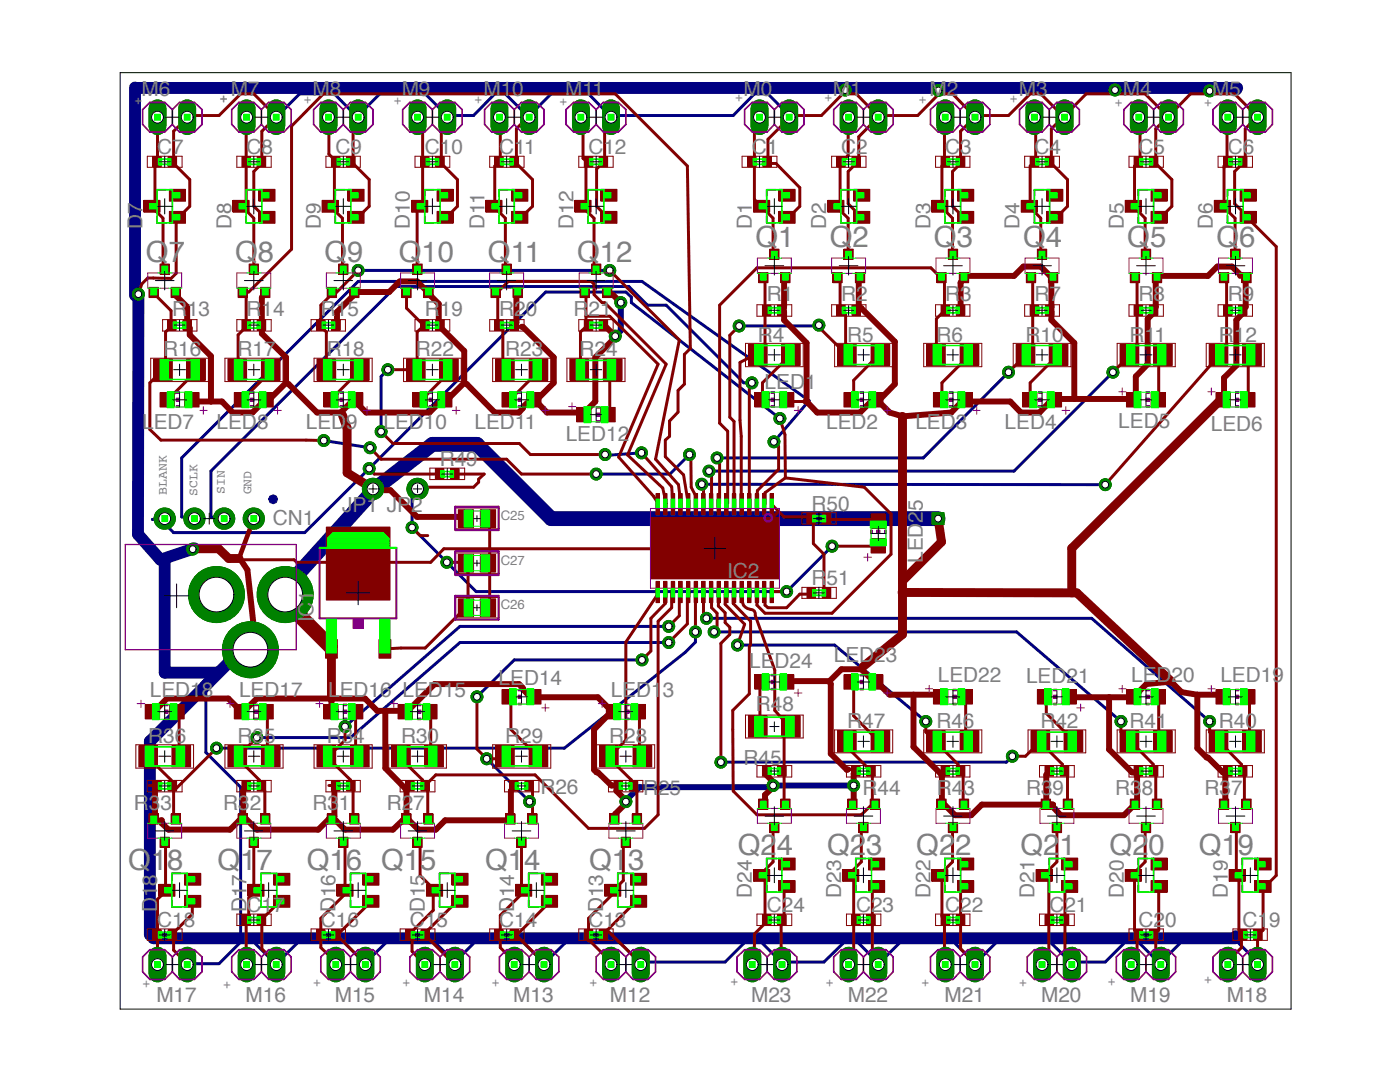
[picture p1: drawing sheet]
<svg xmlns="http://www.w3.org/2000/svg" width="279mm" height="216mm" viewBox="0 0 279 216" stroke-linecap="round" stroke-linejoin="round" font-family="sans-serif">
<defs><g id="words">
<g font-size="5.8" fill="#808080">
<text x="29.1" y="52.2">Q7</text>
<text x="46.9" y="52.2">Q8</text>
<text x="64.7" y="52.2">Q9</text>
<text x="79.6" y="52.2">Q10</text>
<text x="97.4" y="52.2">Q11</text>
<text x="115.2" y="52.2">Q12</text>
<text x="150.8" y="49.3">Q1</text>
<text x="165.6" y="49.3">Q2</text>
<text x="186.4" y="49.3">Q3</text>
<text x="204.2" y="49.3">Q4</text>
<text x="225" y="49.3">Q5</text>
<text x="242.8" y="49.3">Q6</text>
<text x="25.6" y="173.6">Q18</text>
<text x="43.4" y="173.6">Q17</text>
<text x="61.2" y="173.6">Q16 Q15</text>
<text x="96.8" y="173.6">Q14</text>
<text x="117.6" y="173.6">Q13</text>
<text x="147.3" y="170.7">Q24</text>
<text x="165.1" y="170.7">Q23</text>
<text x="182.9" y="170.7">Q22</text>
<text x="203.6" y="170.7">Q21</text>
<text x="221.4" y="170.7">Q20</text>
<text x="239.2" y="170.7">Q19</text>
</g>
<g font-size="4.1" fill="#808080">
<text x="28.2" y="19.1">M6</text>
<text x="46" y="19.1">M7</text>
<text x="62.4" y="19.1">M8</text>
<text x="80.2" y="19.1">M9</text>
<text x="96.5" y="19.1">M10</text>
<text x="112.8" y="19.1">M11</text>
<text x="148.4" y="19.1">M0</text>
<text x="166.2" y="19.1">M1</text>
<text x="185.5" y="19.1">M2</text>
<text x="203.3" y="19.1">M3</text>
<text x="224.1" y="19.1">M4</text>
<text x="241.9" y="19.1">M5</text>
<text x="31.4" y="30.8">C7</text>
<text x="49.2" y="30.8">C8</text>
<text x="67" y="30.8">C9</text>
<text x="84.8" y="30.8">C10</text>
<text x="99.6" y="30.8">C11</text>
<text x="117.4" y="30.8">C12</text>
<text x="150.1" y="30.8">C1</text>
<text x="167.9" y="30.8">C2</text>
<text x="188.6" y="30.8">C3</text>
<text x="206.5" y="30.8">C4</text>
<text x="227.2" y="30.8">C5</text>
<text x="245" y="30.8">C6</text>
<text x="28.4" y="45.6" transform="rotate(-90 28.4 45.6)">D7</text>
<text x="46.2" y="45.6" transform="rotate(-90 46.2 45.6)">D8</text>
<text x="64" y="45.6" transform="rotate(-90 64 45.6)">D9</text>
<text x="81.8" y="45.6" transform="rotate(-90 81.8 45.6)">D10</text>
<text x="96.7" y="45.6" transform="rotate(-90 96.7 45.6)">D11</text>
<text x="114.5" y="45.6" transform="rotate(-90 114.5 45.6)">D12</text>
<text x="150.1" y="45.6" transform="rotate(-90 150.1 45.6)">D1</text>
<text x="164.9" y="45.6" transform="rotate(-90 164.9 45.6)">D2</text>
<text x="185.7" y="45.6" transform="rotate(-90 185.7 45.6)">D3</text>
<text x="203.5" y="45.6" transform="rotate(-90 203.5 45.6)">D4</text>
<text x="224.3" y="45.6" transform="rotate(-90 224.3 45.6)">D5</text>
<text x="242.1" y="45.6" transform="rotate(-90 242.1 45.6)">D6</text>
<text x="34.3" y="63.1">R13</text>
<text x="49.2" y="63.1">R14</text>
<text x="64" y="63.1">R15</text>
<text x="84.8" y="63.1">R19</text>
<text x="99.6" y="63.1">R20</text>
<text x="114.5" y="63.1">R21</text>
<text x="153" y="60.1">R1</text>
<text x="167.9" y="60.1">R2</text>
<text x="188.6" y="60.1">R3</text>
<text x="206.5" y="60.1">R7</text>
<text x="227.2" y="60.1">R8</text>
<text x="245" y="60.1">R9</text>
<text x="32.6" y="71.1">R16</text>
<text x="47.4" y="71.1">R17</text>
<text x="65.2" y="71.1">R18</text>
<text x="83" y="71.1">R22</text>
<text x="100.8" y="71.1">R23</text>
<text x="115.7" y="71.1">R24</text>
<text x="151.3" y="68.1">R4</text>
<text x="169.1" y="68.1">R5</text>
<text x="186.9" y="68.1">R6</text>
<text x="204.7" y="68.1">R10</text>
<text x="225.4" y="68.1">R11</text>
<text x="243.2" y="68.1">R12</text>
<text x="152.6" y="77.6">LED1</text>
<text x="28.4" y="85.6">LED7</text>
<text x="43.2" y="85.6">LED8</text>
<text x="61" y="85.6">LED9</text>
<text x="76.5" y="85.6">LED10</text>
<text x="94.7" y="85.6">LED11</text>
<text x="112.9" y="88.1">LED12</text>
<text x="164.9" y="85.6">LED2</text>
<text x="182.7" y="85.6">LED3</text>
<text x="200.5" y="85.6">LED4</text>
<text x="223.2" y="85.3">LED5</text>
<text x="241.6" y="86.1">LED6</text>
<text x="87.8" y="93.1">R49</text>
<text x="161.9" y="102">R50</text>
<text x="54.4" y="104.7">CN1</text>
<text x="68.3" y="102.1">JP1 JP2</text>
<text x="184.2" y="112.3" transform="rotate(-90 184.2 112.3)">LED25</text>
<text x="145.1" y="115.3">IC2</text>
<text x="161.9" y="116.8">R51</text>
<text x="62.5" y="124.2" transform="rotate(-90 62.5 124.2)">IC1</text>
<text x="99.5" y="136.7">LED14</text>
<text x="149.5" y="133.2">LED24</text>
<text x="166.4" y="132.1">LED23</text>
<text x="187.2" y="136.1">LED22</text>
<text x="204.8" y="136.2">LED21</text>
<text x="225.7" y="136.1">LED20</text>
<text x="243.5" y="136.1">LED19</text>
<text x="29.9" y="139">LED18</text>
<text x="47.7" y="139">LED17</text>
<text x="65.5" y="139">LED16 LED15</text>
<text x="121.9" y="139">LED13</text>
<text x="150.8" y="141.8">R48</text>
<text x="29.6" y="148.2">R36</text>
<text x="47.4" y="148.2">R35</text>
<text x="65.2" y="148.2">R34</text>
<text x="80" y="148.2">R30</text>
<text x="100.8" y="148.2">R29</text>
<text x="121.6" y="148.2">R28</text>
<text x="169.1" y="145.3">R47</text>
<text x="186.9" y="145.3">R46</text>
<text x="207.6" y="145.3">R42</text>
<text x="225.4" y="145.3">R41</text>
<text x="243.2" y="145.3">R40</text>
<text x="148.4" y="152.7">R45</text>
<text x="26.7" y="161.6">R33</text>
<text x="44.5" y="161.6">R32</text>
<text x="62.3" y="161.6">R31</text>
<text x="77.2" y="161.6">R27</text>
<text x="107.8" y="158.3">R26</text>
<text x="128.3" y="158.7">R25</text>
<text x="172.1" y="158.6">R44</text>
<text x="187" y="158.6">R43</text>
<text x="204.8" y="158.6">R39</text>
<text x="222.6" y="158.6">R38</text>
<text x="240.4" y="158.6">R37</text>
<text x="150.1" y="179.1" transform="rotate(-90 150.1 179.1)">D24</text>
<text x="167.9" y="179.1" transform="rotate(-90 167.9 179.1)">D23</text>
<text x="185.7" y="179.1" transform="rotate(-90 185.7 179.1)">D22</text>
<text x="206.5" y="179.1" transform="rotate(-90 206.5 179.1)">D21</text>
<text x="224.3" y="179.1" transform="rotate(-90 224.3 179.1)">D20</text>
<text x="245" y="179.1" transform="rotate(-90 245 179.1)">D19</text>
<text x="31.4" y="182.1" transform="rotate(-90 31.4 182.1)">D18</text>
<text x="31.4" y="185">C18</text>
<text x="49.2" y="182.1" transform="rotate(-90 49.2 182.1)">D17</text>
<text x="49.2" y="182.1">C17</text>
<text x="64" y="185">C16</text>
<text x="67" y="182.1" transform="rotate(-90 67 182.1)">D16</text>
<text x="81.8" y="185">C15</text>
<text x="84.8" y="182.1" transform="rotate(-90 84.8 182.1)">D15</text>
<text x="99.6" y="185">C14</text>
<text x="102.6" y="182.1" transform="rotate(-90 102.6 182.1)">D14</text>
<text x="117.4" y="185">C13</text>
<text x="120.4" y="182.1" transform="rotate(-90 120.4 182.1)">D13</text>
<text x="153" y="182.1">C24</text>
<text x="170.8" y="182.1">C23</text>
<text x="188.6" y="182.1">C22</text>
<text x="209.4" y="182.1">C21</text>
<text x="227.2" y="185">C20</text>
<text x="248" y="185">C19</text>
<text x="31.2" y="200">M17</text>
<text x="49" y="200">M16</text>
<text x="66.8" y="200">M15</text>
<text x="84.6" y="200">M14</text>
<text x="102.4" y="200">M13</text>
<text x="121.7" y="200">M12</text>
<text x="149.9" y="200">M23</text>
<text x="169.2" y="200">M22</text>
<text x="188.5" y="200">M21</text>
<text x="207.8" y="200">M20</text>
<text x="225.6" y="200">M19</text>
<text x="244.9" y="200">M18</text>
</g>
<g font-size="2.6" fill="#808080">
<text x="26.9" y="20.9">+</text>
<text x="43.9" y="20.6">+</text>
<text x="60.6" y="20.7">+</text>
<text x="78.6" y="20.9">+</text>
<text x="94.7" y="20.9">+</text>
<text x="111.6" y="21.1">+</text>
<text x="146.8" y="20.3">+</text>
<text x="164.6" y="20.3">+</text>
<text x="183.4" y="20.8">+</text>
<text x="201.5" y="20.6">+</text>
<text x="222.5" y="21.3">+</text>
<text x="240.3" y="21.3">+</text>
<text x="33.3" y="98.7" transform="rotate(-90 33.3 98.7)">BLANK</text>
<text x="39.4" y="98.9" transform="rotate(-90 39.4 98.9)">SCLK</text>
<text x="44.9" y="98.6" transform="rotate(-90 44.9 98.6)">SIN</text>
<text x="50.2" y="98.7" transform="rotate(-90 50.2 98.7)">GND</text>
<text x="99.9" y="103.7">C25</text>
<text x="99.9" y="112.6">C27</text>
<text x="99.9" y="121.5">C26</text>
<text x="28.5" y="197.1">+</text>
<text x="44.6" y="197.3">+</text>
<text x="62.5" y="196.9">+</text>
<text x="80.3" y="196.9">+</text>
<text x="98.1" y="196.9">+</text>
<text x="117.7" y="197">+</text>
<text x="145.8" y="196.8">+</text>
<text x="164.8" y="196.9">+</text>
<text x="183.9" y="196.9">+</text>
<text x="203.4" y="196.8">+</text>
<text x="221.1" y="196.8">+</text>
<text x="240.3" y="196.3">+</text>
</g>
</g></defs>
<path d="M53.8 99l.7-.3 .6 .3 .3 .6-.3 .6-.6 .3-.7-.3-.2-.6z" fill-rule="evenodd" fill="#000082"/>
<path d="M53.9 99l.6-.3 .6 .3 .3 .6-.3 .7-.6 .2-.6-.2-.3-.7z" fill="none" stroke="#000082" stroke-width=".2"/>
<g fill="none" stroke="#000082" stroke-width=".59">
<path d="M55.1 23.4l4.7-4.7h6.9l4.3 4.4 .5 .3v-.3l4.3-4.4h9.1l4.3 4.4 .1 .3 .4-.3h4.8l4.2-4.4h2.2l4.7 4.7 .1-.3 4.3-4.4h7.5l4.4 4.7 .4-.3h24l4.3-4.4h2.7l4.2 4.4v.3M71.5 54h50.2M77.4 73.8l-1.3 1.3v11M150.1 76.4h-1.7l-15.5-15.5h-3.7l-3.7-3.7h-46.5l-36.9 36.8v9.1l2.6 .4M163.4 64.9l-.1 .1h-15.8M201.3 74.3l-17 17.1h-41.2M222.1 74.3l-19.7 19.7h-60.9M64.6 87.9l9.3 1.4M74.4 97.6l-.2 .2M83.3 97.6l-.1 .2-1 1v6.5l12.8 12.7h62l9.1-9M128 90.4l-7.1 .5-.1-.2M137.6 90.7l-3.9 3.9h-14.7"/>
<path d="M140.1 96.6l80.5 .1M154.5 88.2l7-8.3-33.4-23.7h-56.6l-35.2 35.2v11.7l2.5 .4M155.6 83.5l-29.6-23.1v-1.1l-1.1-1h-16l-48.1 48h-26.2l-2.6-2.6h-1.6l2.5-.2M41.1 136.8v13.3l6.9 7v30.9M48.5 129.3l1.5 .3M128.1 131.7h-25.5l-7.4 7.3M133.5 125h-41.7l-22.9 20M133.5 128.2h-41.7l-21.8 19h-18.8M138.8 126.1v2l-2 2.1-24.2 19.1h-69.4M141 123.4h76.9l23.5 20.6M142.5 126.1h60.4l20.8 17.9M147.2 128.7h19.4l18.2 15.3"/>
<path d="M97.1 151.4l8.6 8.6M202 150.9l-1.1 1.2h-57M48 188h2.7l4.4 4.5 .4-.5 4.3-4.3h8.5l4.3 4.3 .3 .5 .2-.5 4.3-4.3h9.1l4.3 4.3M48 188l-4.3 4.3h-6.3v.2M90.8 192l4.2-4.3h9.1l4.3 4.3 .2 .5 .3-.5 4.3-4.3h10.1l4.3 4.3 .3 .5 .2-.5h16.6l4.2-4.3h2.8l4.2 4.3 .2 .5 .4-.5h7.9l4.4-4.3h2.1l4.2 4.3 .2 .5 4.6-4.8h10.2l4.2 4.3 .3 .5 .3-.5 4.3-4.3h10.1l4.3 4.3 .3 .5 .2-.5h6.5l4.2-4.3h2.1l4.8 4.8 .1-.5 4.2-4.3h10.7l4.3 4.3v.5M90.8 192v.5"/>
</g>
<path d="M26.9 17.5v41.4M27.1 17.5h219.8M27.6 58.7l-.1 47.9 4.5 5.1 6.8-2.3M32.9 111.9v22.3h10.3M48.5 129.3l-18.6 18.6v38.6M30.6 187.2h216" fill="none" stroke="#000082" stroke-width="2.4"/>
<path d="M123.9 60.4v5.6l-1.1 1.1M74.4 97.6l-.7 1.2M56.3 118l.6 .6M154.3 156.7l16.1 .1M154.3 156.7v.1M154.3 156.7l-.5 .4h-26.2l-2.7 2.6v.3" fill="none" stroke="#000082" stroke-width="1.2"/>
<path d="M73.7 98.8l-17.4 19.2M74.3 98l12-9.3h8.9l14.8 14.8h77.2" fill="none" stroke="#000082" stroke-width="3"/>
<path d="M246.9 17.5v.6M29.9 186.5l.7 .7M246.6 186.5v.7" fill="none" stroke="#000082" stroke-width="1.9"/>
<circle cx="50" cy="129.6" r="5.6" fill="#008100"/>
<circle cx="50" cy="129.6" r="5.6" fill="none" stroke="#008100" stroke-width=".2"/>
<circle cx="50" cy="129.6" r="3.5" fill="#fff"/>
<circle cx="50" cy="129.6" r="3.5" fill="none" stroke="#000" stroke-width=".2"/>
<circle cx="56.9" cy="118.6" r="5.6" fill="#008100"/>
<circle cx="56.9" cy="118.6" r="5.6" fill="none" stroke="#008100" stroke-width=".2"/>
<circle cx="56.9" cy="118.6" r="3.5" fill="#fff"/>
<circle cx="56.9" cy="118.6" r="3.5" fill="none" stroke="#000" stroke-width=".2"/>
<circle cx="43.2" cy="118.6" r="5.6" fill="#008100"/>
<circle cx="43.2" cy="118.6" r="5.6" fill="none" stroke="#008100" stroke-width=".2"/>
<circle cx="43.2" cy="118.6" r="3.5" fill="#fff"/>
<circle cx="43.2" cy="118.6" r="3.5" fill="none" stroke="#000" stroke-width=".2"/>
<circle cx="50.6" cy="103.5" r="2.12" fill="#008100"/>
<circle cx="50.7" cy="103.5" r="2.12" fill="none" stroke="#008100" stroke-width=".2"/>
<circle cx="50.6" cy="103.5" r="1.19" fill="#fff"/>
<circle cx="50.7" cy="103.5" r="1.19" fill="none" stroke="#000" stroke-width=".2"/>
<circle cx="44.7" cy="103.5" r="2.12" fill="#008100"/>
<circle cx="44.7" cy="103.5" r="2.12" fill="none" stroke="#008100" stroke-width=".2"/>
<circle cx="44.7" cy="103.5" r="1.19" fill="#fff"/>
<circle cx="44.7" cy="103.5" r="1.19" fill="none" stroke="#000" stroke-width=".2"/>
<circle cx="38.8" cy="103.5" r="2.12" fill="#008100"/>
<circle cx="38.8" cy="103.5" r="2.12" fill="none" stroke="#008100" stroke-width=".2"/>
<circle cx="38.8" cy="103.5" r="1.19" fill="#fff"/>
<circle cx="38.8" cy="103.5" r="1.19" fill="none" stroke="#000" stroke-width=".2"/>
<circle cx="32.9" cy="103.5" r="2.12" fill="#008100"/>
<circle cx="32.9" cy="103.5" r="2.12" fill="none" stroke="#008100" stroke-width=".2"/>
<circle cx="32.9" cy="103.5" r="1.19" fill="#fff"/>
<circle cx="32.9" cy="103.5" r="1.19" fill="none" stroke="#000" stroke-width=".2"/>
<circle cx="74.4" cy="97.5" r="2.12" fill="#008100"/>
<circle cx="74.4" cy="97.6" r="2.12" fill="none" stroke="#008100" stroke-width=".2"/>
<circle cx="74.4" cy="97.5" r="1.19" fill="#fff"/>
<circle cx="74.4" cy="97.6" r="1.19" fill="none" stroke="#000" stroke-width=".2"/>
<circle cx="83.3" cy="97.5" r="2.12" fill="#008100"/>
<circle cx="83.3" cy="97.6" r="2.12" fill="none" stroke="#008100" stroke-width=".2"/>
<circle cx="83.3" cy="97.5" r="1.19" fill="#fff"/>
<circle cx="83.3" cy="97.6" r="1.19" fill="none" stroke="#000" stroke-width=".2"/>
<path d="M151.6 21.6v3.6" fill="none" stroke="#008100" stroke-width="3.6"/>
<circle cx="151.6" cy="23.4" r="1.19" fill="#fff"/>
<circle cx="151.6" cy="23.4" r="1.19" fill="none" stroke="#000" stroke-width=".2"/>
<path d="M157.5 21.6v3.6" fill="none" stroke="#008100" stroke-width="3.6"/>
<circle cx="157.5" cy="23.4" r="1.19" fill="#fff"/>
<circle cx="157.5" cy="23.4" r="1.19" fill="none" stroke="#000" stroke-width=".2"/>
<path d="M169.4 21.6v3.6" fill="none" stroke="#008100" stroke-width="3.6"/>
<circle cx="169.3" cy="23.4" r="1.19" fill="#fff"/>
<circle cx="169.4" cy="23.4" r="1.19" fill="none" stroke="#000" stroke-width=".2"/>
<path d="M175.3 21.6v3.6" fill="none" stroke="#008100" stroke-width="3.6"/>
<circle cx="175.3" cy="23.4" r="1.19" fill="#fff"/>
<circle cx="175.3" cy="23.4" r="1.19" fill="none" stroke="#000" stroke-width=".2"/>
<path d="M99.7 21.6v3.6" fill="none" stroke="#008100" stroke-width="3.6"/>
<circle cx="99.7" cy="23.4" r="1.19" fill="#fff"/>
<circle cx="99.7" cy="23.4" r="1.19" fill="none" stroke="#000" stroke-width=".2"/>
<path d="M105.6 21.6v3.6" fill="none" stroke="#008100" stroke-width="3.6"/>
<circle cx="105.6" cy="23.4" r="1.19" fill="#fff"/>
<circle cx="105.6" cy="23.4" r="1.19" fill="none" stroke="#000" stroke-width=".2"/>
<path d="M115.9 21.6v3.6" fill="none" stroke="#008100" stroke-width="3.6"/>
<circle cx="115.9" cy="23.4" r="1.19" fill="#fff"/>
<circle cx="115.9" cy="23.4" r="1.19" fill="none" stroke="#000" stroke-width=".2"/>
<path d="M121.9 21.6v3.6" fill="none" stroke="#008100" stroke-width="3.6"/>
<circle cx="121.9" cy="23.4" r="1.19" fill="#fff"/>
<circle cx="121.9" cy="23.4" r="1.19" fill="none" stroke="#000" stroke-width=".2"/>
<path d="M121.9 190.7v3.5" fill="none" stroke="#008100" stroke-width="3.6"/>
<circle cx="121.9" cy="192.4" r="1.19" fill="#fff"/>
<circle cx="121.9" cy="192.5" r="1.19" fill="none" stroke="#000" stroke-width=".2"/>
<path d="M127.9 190.7v3.5" fill="none" stroke="#008100" stroke-width="3.6"/>
<circle cx="127.8" cy="192.4" r="1.19" fill="#fff"/>
<circle cx="127.9" cy="192.5" r="1.19" fill="none" stroke="#000" stroke-width=".2"/>
<path d="M102.6 190.7v3.5" fill="none" stroke="#008100" stroke-width="3.6"/>
<circle cx="102.6" cy="192.4" r="1.19" fill="#fff"/>
<circle cx="102.6" cy="192.5" r="1.19" fill="none" stroke="#000" stroke-width=".2"/>
<path d="M108.6 190.7v3.5" fill="none" stroke="#008100" stroke-width="3.6"/>
<circle cx="108.5" cy="192.4" r="1.19" fill="#fff"/>
<circle cx="108.6" cy="192.5" r="1.19" fill="none" stroke="#000" stroke-width=".2"/>
<path d="M84.8 190.7v3.5" fill="none" stroke="#008100" stroke-width="3.6"/>
<circle cx="84.8" cy="192.4" r="1.19" fill="#fff"/>
<circle cx="84.8" cy="192.5" r="1.19" fill="none" stroke="#000" stroke-width=".2"/>
<path d="M90.8 190.7v3.5" fill="none" stroke="#008100" stroke-width="3.6"/>
<circle cx="90.8" cy="192.4" r="1.19" fill="#fff"/>
<circle cx="90.8" cy="192.5" r="1.19" fill="none" stroke="#000" stroke-width=".2"/>
<path d="M67 190.7v3.5" fill="none" stroke="#008100" stroke-width="3.6"/>
<circle cx="67" cy="192.4" r="1.19" fill="#fff"/>
<circle cx="67" cy="192.5" r="1.19" fill="none" stroke="#000" stroke-width=".2"/>
<path d="M72.9 190.7v3.5" fill="none" stroke="#008100" stroke-width="3.6"/>
<circle cx="72.9" cy="192.4" r="1.19" fill="#fff"/>
<circle cx="72.9" cy="192.5" r="1.19" fill="none" stroke="#000" stroke-width=".2"/>
<path d="M49.2 190.7v3.5" fill="none" stroke="#008100" stroke-width="3.6"/>
<circle cx="49.2" cy="192.4" r="1.19" fill="#fff"/>
<circle cx="49.2" cy="192.5" r="1.19" fill="none" stroke="#000" stroke-width=".2"/>
<path d="M55.1 190.7v3.5" fill="none" stroke="#008100" stroke-width="3.6"/>
<circle cx="55.1" cy="192.4" r="1.19" fill="#fff"/>
<circle cx="55.1" cy="192.5" r="1.19" fill="none" stroke="#000" stroke-width=".2"/>
<path d="M31.4 190.7v3.5" fill="none" stroke="#008100" stroke-width="3.6"/>
<circle cx="31.4" cy="192.4" r="1.19" fill="#fff"/>
<circle cx="31.4" cy="192.5" r="1.19" fill="none" stroke="#000" stroke-width=".2"/>
<path d="M37.4 190.7v3.5" fill="none" stroke="#008100" stroke-width="3.6"/>
<circle cx="37.3" cy="192.4" r="1.19" fill="#fff"/>
<circle cx="37.4" cy="192.5" r="1.19" fill="none" stroke="#000" stroke-width=".2"/>
<path d="M245 190.7v3.5" fill="none" stroke="#008100" stroke-width="3.6"/>
<circle cx="245" cy="192.4" r="1.19" fill="#fff"/>
<circle cx="245" cy="192.5" r="1.19" fill="none" stroke="#000" stroke-width=".2"/>
<path d="M251 190.7v3.5" fill="none" stroke="#008100" stroke-width="3.6"/>
<circle cx="251" cy="192.4" r="1.19" fill="#fff"/>
<circle cx="251" cy="192.5" r="1.19" fill="none" stroke="#000" stroke-width=".2"/>
<path d="M225.7 190.7v3.5" fill="none" stroke="#008100" stroke-width="3.6"/>
<circle cx="225.7" cy="192.4" r="1.19" fill="#fff"/>
<circle cx="225.7" cy="192.5" r="1.19" fill="none" stroke="#000" stroke-width=".2"/>
<path d="M231.7 190.7v3.5" fill="none" stroke="#008100" stroke-width="3.6"/>
<circle cx="231.6" cy="192.4" r="1.19" fill="#fff"/>
<circle cx="231.7" cy="192.5" r="1.19" fill="none" stroke="#000" stroke-width=".2"/>
<path d="M188.7 21.6v3.6" fill="none" stroke="#008100" stroke-width="3.6"/>
<circle cx="188.6" cy="23.4" r="1.19" fill="#fff"/>
<circle cx="188.7" cy="23.4" r="1.19" fill="none" stroke="#000" stroke-width=".2"/>
<path d="M194.6 21.6v3.6" fill="none" stroke="#008100" stroke-width="3.6"/>
<circle cx="194.6" cy="23.4" r="1.19" fill="#fff"/>
<circle cx="194.6" cy="23.4" r="1.19" fill="none" stroke="#000" stroke-width=".2"/>
<path d="M208 190.7v3.5" fill="none" stroke="#008100" stroke-width="3.6"/>
<circle cx="207.9" cy="192.4" r="1.19" fill="#fff"/>
<circle cx="208" cy="192.5" r="1.19" fill="none" stroke="#000" stroke-width=".2"/>
<path d="M213.9 190.7v3.5" fill="none" stroke="#008100" stroke-width="3.6"/>
<circle cx="213.9" cy="192.4" r="1.19" fill="#fff"/>
<circle cx="213.9" cy="192.5" r="1.19" fill="none" stroke="#000" stroke-width=".2"/>
<path d="M188.7 190.7v3.5" fill="none" stroke="#008100" stroke-width="3.6"/>
<circle cx="188.6" cy="192.4" r="1.19" fill="#fff"/>
<circle cx="188.7" cy="192.5" r="1.19" fill="none" stroke="#000" stroke-width=".2"/>
<path d="M194.6 190.7v3.5" fill="none" stroke="#008100" stroke-width="3.6"/>
<circle cx="194.6" cy="192.4" r="1.19" fill="#fff"/>
<circle cx="194.6" cy="192.5" r="1.19" fill="none" stroke="#000" stroke-width=".2"/>
<path d="M169.4 190.7v3.5" fill="none" stroke="#008100" stroke-width="3.6"/>
<circle cx="169.3" cy="192.4" r="1.19" fill="#fff"/>
<circle cx="169.4" cy="192.5" r="1.19" fill="none" stroke="#000" stroke-width=".2"/>
<path d="M175.3 190.7v3.5" fill="none" stroke="#008100" stroke-width="3.6"/>
<circle cx="175.3" cy="192.4" r="1.19" fill="#fff"/>
<circle cx="175.3" cy="192.5" r="1.19" fill="none" stroke="#000" stroke-width=".2"/>
<path d="M150.1 190.7v3.5" fill="none" stroke="#008100" stroke-width="3.6"/>
<circle cx="150.1" cy="192.4" r="1.19" fill="#fff"/>
<circle cx="150.1" cy="192.5" r="1.19" fill="none" stroke="#000" stroke-width=".2"/>
<path d="M156.1 190.7v3.5" fill="none" stroke="#008100" stroke-width="3.6"/>
<circle cx="156" cy="192.4" r="1.19" fill="#fff"/>
<circle cx="156.1" cy="192.5" r="1.19" fill="none" stroke="#000" stroke-width=".2"/>
<path d="M206.4 21.6v3.6" fill="none" stroke="#008100" stroke-width="3.6"/>
<circle cx="206.4" cy="23.4" r="1.19" fill="#fff"/>
<circle cx="206.4" cy="23.4" r="1.19" fill="none" stroke="#000" stroke-width=".2"/>
<path d="M212.4 21.6v3.6" fill="none" stroke="#008100" stroke-width="3.6"/>
<circle cx="212.4" cy="23.4" r="1.19" fill="#fff"/>
<circle cx="212.4" cy="23.4" r="1.19" fill="none" stroke="#000" stroke-width=".2"/>
<path d="M227.3 21.6v3.6" fill="none" stroke="#008100" stroke-width="3.6"/>
<circle cx="227.2" cy="23.4" r="1.19" fill="#fff"/>
<circle cx="227.3" cy="23.4" r="1.19" fill="none" stroke="#000" stroke-width=".2"/>
<path d="M233.2 21.6v3.6" fill="none" stroke="#008100" stroke-width="3.6"/>
<circle cx="233.2" cy="23.4" r="1.19" fill="#fff"/>
<circle cx="233.2" cy="23.4" r="1.19" fill="none" stroke="#000" stroke-width=".2"/>
<path d="M245 21.6v3.6" fill="none" stroke="#008100" stroke-width="3.6"/>
<circle cx="245" cy="23.4" r="1.19" fill="#fff"/>
<circle cx="245" cy="23.4" r="1.19" fill="none" stroke="#000" stroke-width=".2"/>
<path d="M251 21.6v3.6" fill="none" stroke="#008100" stroke-width="3.6"/>
<circle cx="251" cy="23.4" r="1.19" fill="#fff"/>
<circle cx="251" cy="23.4" r="1.19" fill="none" stroke="#000" stroke-width=".2"/>
<path d="M31.4 21.6v3.6" fill="none" stroke="#008100" stroke-width="3.6"/>
<circle cx="31.4" cy="23.4" r="1.19" fill="#fff"/>
<circle cx="31.4" cy="23.4" r="1.19" fill="none" stroke="#000" stroke-width=".2"/>
<path d="M37.4 21.6v3.6" fill="none" stroke="#008100" stroke-width="3.6"/>
<circle cx="37.3" cy="23.4" r="1.19" fill="#fff"/>
<circle cx="37.4" cy="23.4" r="1.19" fill="none" stroke="#000" stroke-width=".2"/>
<path d="M49.2 21.6v3.6" fill="none" stroke="#008100" stroke-width="3.6"/>
<circle cx="49.2" cy="23.4" r="1.19" fill="#fff"/>
<circle cx="49.2" cy="23.4" r="1.19" fill="none" stroke="#000" stroke-width=".2"/>
<path d="M55.1 21.6v3.6" fill="none" stroke="#008100" stroke-width="3.6"/>
<circle cx="55.1" cy="23.4" r="1.19" fill="#fff"/>
<circle cx="55.1" cy="23.4" r="1.19" fill="none" stroke="#000" stroke-width=".2"/>
<path d="M65.6 21.6v3.6" fill="none" stroke="#008100" stroke-width="3.6"/>
<circle cx="65.5" cy="23.4" r="1.19" fill="#fff"/>
<circle cx="65.6" cy="23.4" r="1.19" fill="none" stroke="#000" stroke-width=".2"/>
<path d="M71.5 21.6v3.6" fill="none" stroke="#008100" stroke-width="3.6"/>
<circle cx="71.5" cy="23.4" r="1.19" fill="#fff"/>
<circle cx="71.5" cy="23.4" r="1.19" fill="none" stroke="#000" stroke-width=".2"/>
<path d="M83.3 21.6v3.6" fill="none" stroke="#008100" stroke-width="3.6"/>
<circle cx="83.3" cy="23.4" r="1.19" fill="#fff"/>
<circle cx="83.3" cy="23.4" r="1.19" fill="none" stroke="#000" stroke-width=".2"/>
<path d="M89.3 21.6v3.6" fill="none" stroke="#008100" stroke-width="3.6"/>
<circle cx="89.2" cy="23.4" r="1.19" fill="#fff"/>
<circle cx="89.3" cy="23.4" r="1.19" fill="none" stroke="#000" stroke-width=".2"/>
<circle cx="27.6" cy="58.7" r="1.19" fill="#008100"/>
<circle cx="27.6" cy="58.7" r="1.19" fill="none" stroke="#008100" stroke-width=".2"/>
<circle cx="27.6" cy="58.7" r=".68" fill="#fff"/>
<circle cx="27.6" cy="58.7" r=".68" fill="none" stroke="#000" stroke-width=".2"/>
<circle cx="166" cy="109" r="1.19" fill="#008100"/>
<circle cx="166.1" cy="109" r="1.19" fill="none" stroke="#008100" stroke-width=".2"/>
<circle cx="166" cy="109" r=".68" fill="#fff"/>
<circle cx="166.1" cy="109" r=".68" fill="none" stroke="#000" stroke-width=".2"/>
<circle cx="157" cy="118" r="1.19" fill="#008100"/>
<circle cx="157" cy="118" r="1.19" fill="none" stroke="#008100" stroke-width=".2"/>
<circle cx="157" cy="118" r=".68" fill="#fff"/>
<circle cx="157" cy="118" r=".68" fill="none" stroke="#000" stroke-width=".2"/>
<circle cx="82.2" cy="105.2" r="1.19" fill="#008100"/>
<circle cx="82.2" cy="105.3" r="1.19" fill="none" stroke="#008100" stroke-width=".2"/>
<circle cx="82.2" cy="105.2" r=".68" fill="#fff"/>
<circle cx="82.2" cy="105.3" r=".68" fill="none" stroke="#000" stroke-width=".2"/>
<circle cx="89.2" cy="112.2" r="1.19" fill="#008100"/>
<circle cx="89.2" cy="112.2" r="1.19" fill="none" stroke="#008100" stroke-width=".2"/>
<circle cx="89.2" cy="112.2" r=".68" fill="#fff"/>
<circle cx="89.2" cy="112.2" r=".68" fill="none" stroke="#000" stroke-width=".2"/>
<circle cx="154.4" cy="88.1" r="1.19" fill="#008100"/>
<circle cx="154.5" cy="88.2" r="1.19" fill="none" stroke="#008100" stroke-width=".2"/>
<circle cx="154.4" cy="88.1" r=".68" fill="#fff"/>
<circle cx="154.5" cy="88.2" r=".68" fill="none" stroke="#000" stroke-width=".2"/>
<circle cx="150" cy="76.4" r="1.19" fill="#008100"/>
<circle cx="150.1" cy="76.4" r="1.19" fill="none" stroke="#008100" stroke-width=".2"/>
<circle cx="150" cy="76.4" r=".68" fill="#fff"/>
<circle cx="150.1" cy="76.4" r=".68" fill="none" stroke="#000" stroke-width=".2"/>
<circle cx="73.7" cy="93.5" r="1.19" fill="#008100"/>
<circle cx="73.7" cy="93.5" r="1.19" fill="none" stroke="#008100" stroke-width=".2"/>
<circle cx="73.7" cy="93.5" r=".68" fill="#fff"/>
<circle cx="73.7" cy="93.5" r=".68" fill="none" stroke="#000" stroke-width=".2"/>
<circle cx="155.6" cy="83.5" r="1.19" fill="#008100"/>
<circle cx="155.6" cy="83.5" r="1.19" fill="none" stroke="#008100" stroke-width=".2"/>
<circle cx="155.6" cy="83.5" r=".68" fill="#fff"/>
<circle cx="155.6" cy="83.5" r=".68" fill="none" stroke="#000" stroke-width=".2"/>
<circle cx="123.9" cy="60.4" r="1.19" fill="#008100"/>
<circle cx="123.9" cy="60.4" r="1.19" fill="none" stroke="#008100" stroke-width=".2"/>
<circle cx="123.9" cy="60.4" r=".68" fill="#fff"/>
<circle cx="123.9" cy="60.4" r=".68" fill="none" stroke="#000" stroke-width=".2"/>
<circle cx="154.3" cy="156.7" r="1.19" fill="#008100"/>
<circle cx="154.3" cy="156.7" r="1.19" fill="none" stroke="#008100" stroke-width=".2"/>
<circle cx="154.3" cy="156.7" r=".68" fill="#fff"/>
<circle cx="154.3" cy="156.7" r=".68" fill="none" stroke="#000" stroke-width=".2"/>
<circle cx="170.3" cy="156.7" r="1.19" fill="#008100"/>
<circle cx="170.4" cy="156.7" r="1.19" fill="none" stroke="#008100" stroke-width=".2"/>
<circle cx="170.3" cy="156.7" r=".68" fill="#fff"/>
<circle cx="170.4" cy="156.7" r=".68" fill="none" stroke="#000" stroke-width=".2"/>
<circle cx="124.9" cy="159.9" r="1.19" fill="#008100"/>
<circle cx="124.9" cy="160" r="1.19" fill="none" stroke="#008100" stroke-width=".2"/>
<circle cx="124.9" cy="159.9" r=".68" fill="#fff"/>
<circle cx="124.9" cy="160" r=".68" fill="none" stroke="#000" stroke-width=".2"/>
<circle cx="122.8" cy="67.1" r="1.19" fill="#008100"/>
<circle cx="122.8" cy="67.1" r="1.19" fill="none" stroke="#008100" stroke-width=".2"/>
<circle cx="122.8" cy="67.1" r=".68" fill="#fff"/>
<circle cx="122.8" cy="67.1" r=".68" fill="none" stroke="#000" stroke-width=".2"/>
<circle cx="147.5" cy="65" r="1.19" fill="#008100"/>
<circle cx="147.5" cy="65" r="1.19" fill="none" stroke="#008100" stroke-width=".2"/>
<circle cx="147.5" cy="65" r=".68" fill="#fff"/>
<circle cx="147.5" cy="65" r=".68" fill="none" stroke="#000" stroke-width=".2"/>
<circle cx="163.4" cy="64.9" r="1.19" fill="#008100"/>
<circle cx="163.4" cy="64.9" r="1.19" fill="none" stroke="#008100" stroke-width=".2"/>
<circle cx="163.4" cy="64.9" r=".68" fill="#fff"/>
<circle cx="163.4" cy="64.9" r=".68" fill="none" stroke="#000" stroke-width=".2"/>
<circle cx="143.1" cy="91.4" r="1.19" fill="#008100"/>
<circle cx="143.1" cy="91.4" r="1.19" fill="none" stroke="#008100" stroke-width=".2"/>
<circle cx="143.1" cy="91.4" r=".68" fill="#fff"/>
<circle cx="143.1" cy="91.4" r=".68" fill="none" stroke="#000" stroke-width=".2"/>
<circle cx="201.3" cy="74.3" r="1.19" fill="#008100"/>
<circle cx="201.3" cy="74.3" r="1.19" fill="none" stroke="#008100" stroke-width=".2"/>
<circle cx="201.3" cy="74.3" r=".68" fill="#fff"/>
<circle cx="201.3" cy="74.3" r=".68" fill="none" stroke="#000" stroke-width=".2"/>
<circle cx="141.5" cy="94" r="1.19" fill="#008100"/>
<circle cx="141.5" cy="94" r="1.19" fill="none" stroke="#008100" stroke-width=".2"/>
<circle cx="141.5" cy="94" r=".68" fill="#fff"/>
<circle cx="141.5" cy="94" r=".68" fill="none" stroke="#000" stroke-width=".2"/>
<circle cx="222.1" cy="74.3" r="1.19" fill="#008100"/>
<circle cx="222.1" cy="74.3" r="1.19" fill="none" stroke="#008100" stroke-width=".2"/>
<circle cx="222.1" cy="74.3" r=".68" fill="#fff"/>
<circle cx="222.1" cy="74.3" r=".68" fill="none" stroke="#000" stroke-width=".2"/>
<circle cx="140" cy="96.6" r="1.19" fill="#008100"/>
<circle cx="140.1" cy="96.6" r="1.19" fill="none" stroke="#008100" stroke-width=".2"/>
<circle cx="140" cy="96.6" r=".68" fill="#fff"/>
<circle cx="140.1" cy="96.6" r=".68" fill="none" stroke="#000" stroke-width=".2"/>
<circle cx="220.6" cy="96.7" r="1.19" fill="#008100"/>
<circle cx="220.6" cy="96.7" r="1.19" fill="none" stroke="#008100" stroke-width=".2"/>
<circle cx="220.6" cy="96.7" r=".68" fill="#fff"/>
<circle cx="220.6" cy="96.7" r=".68" fill="none" stroke="#000" stroke-width=".2"/>
<circle cx="137.6" cy="90.7" r="1.19" fill="#008100"/>
<circle cx="137.6" cy="90.7" r="1.19" fill="none" stroke="#008100" stroke-width=".2"/>
<circle cx="137.6" cy="90.7" r=".68" fill="#fff"/>
<circle cx="137.6" cy="90.7" r=".68" fill="none" stroke="#000" stroke-width=".2"/>
<circle cx="119" cy="94.6" r="1.19" fill="#008100"/>
<circle cx="119" cy="94.6" r="1.19" fill="none" stroke="#008100" stroke-width=".2"/>
<circle cx="119" cy="94.6" r=".68" fill="#fff"/>
<circle cx="119" cy="94.6" r=".68" fill="none" stroke="#000" stroke-width=".2"/>
<circle cx="73.8" cy="89.3" r="1.19" fill="#008100"/>
<circle cx="73.9" cy="89.3" r="1.19" fill="none" stroke="#008100" stroke-width=".2"/>
<circle cx="73.8" cy="89.3" r=".68" fill="#fff"/>
<circle cx="73.9" cy="89.3" r=".68" fill="none" stroke="#000" stroke-width=".2"/>
<circle cx="64.6" cy="87.9" r="1.19" fill="#008100"/>
<circle cx="64.6" cy="87.9" r="1.19" fill="none" stroke="#008100" stroke-width=".2"/>
<circle cx="64.6" cy="87.9" r=".68" fill="#fff"/>
<circle cx="64.6" cy="87.9" r=".68" fill="none" stroke="#000" stroke-width=".2"/>
<circle cx="121.7" cy="53.9" r="1.19" fill="#008100"/>
<circle cx="121.7" cy="54" r="1.19" fill="none" stroke="#008100" stroke-width=".2"/>
<circle cx="121.7" cy="53.9" r=".68" fill="#fff"/>
<circle cx="121.7" cy="54" r=".68" fill="none" stroke="#000" stroke-width=".2"/>
<circle cx="71.5" cy="53.9" r="1.19" fill="#008100"/>
<circle cx="71.5" cy="54" r="1.19" fill="none" stroke="#008100" stroke-width=".2"/>
<circle cx="71.5" cy="53.9" r=".68" fill="#fff"/>
<circle cx="71.5" cy="54" r=".68" fill="none" stroke="#000" stroke-width=".2"/>
<circle cx="128" cy="90.3" r="1.19" fill="#008100"/>
<circle cx="128" cy="90.4" r="1.19" fill="none" stroke="#008100" stroke-width=".2"/>
<circle cx="128" cy="90.3" r=".68" fill="#fff"/>
<circle cx="128" cy="90.4" r=".68" fill="none" stroke="#000" stroke-width=".2"/>
<circle cx="120.7" cy="90.7" r="1.19" fill="#008100"/>
<circle cx="120.8" cy="90.7" r="1.19" fill="none" stroke="#008100" stroke-width=".2"/>
<circle cx="120.7" cy="90.7" r=".68" fill="#fff"/>
<circle cx="120.8" cy="90.7" r=".68" fill="none" stroke="#000" stroke-width=".2"/>
<circle cx="76" cy="86.1" r="1.19" fill="#008100"/>
<circle cx="76.1" cy="86.1" r="1.19" fill="none" stroke="#008100" stroke-width=".2"/>
<circle cx="76" cy="86.1" r=".68" fill="#fff"/>
<circle cx="76.1" cy="86.1" r=".68" fill="none" stroke="#000" stroke-width=".2"/>
<circle cx="77.4" cy="73.7" r="1.19" fill="#008100"/>
<circle cx="77.4" cy="73.8" r="1.19" fill="none" stroke="#008100" stroke-width=".2"/>
<circle cx="77.4" cy="73.7" r=".68" fill="#fff"/>
<circle cx="77.4" cy="73.8" r=".68" fill="none" stroke="#000" stroke-width=".2"/>
<circle cx="97.1" cy="151.4" r="1.19" fill="#008100"/>
<circle cx="97.1" cy="151.4" r="1.19" fill="none" stroke="#008100" stroke-width=".2"/>
<circle cx="97.1" cy="151.4" r=".68" fill="#fff"/>
<circle cx="97.1" cy="151.4" r=".68" fill="none" stroke="#000" stroke-width=".2"/>
<circle cx="105.7" cy="159.9" r="1.19" fill="#008100"/>
<circle cx="105.7" cy="160" r="1.19" fill="none" stroke="#008100" stroke-width=".2"/>
<circle cx="105.7" cy="159.9" r=".68" fill="#fff"/>
<circle cx="105.7" cy="160" r=".68" fill="none" stroke="#000" stroke-width=".2"/>
<circle cx="128.1" cy="131.7" r="1.19" fill="#008100"/>
<circle cx="128.1" cy="131.7" r="1.19" fill="none" stroke="#008100" stroke-width=".2"/>
<circle cx="128.1" cy="131.7" r=".68" fill="#fff"/>
<circle cx="128.1" cy="131.7" r=".68" fill="none" stroke="#000" stroke-width=".2"/>
<circle cx="95.2" cy="139" r="1.19" fill="#008100"/>
<circle cx="95.2" cy="139" r="1.19" fill="none" stroke="#008100" stroke-width=".2"/>
<circle cx="95.2" cy="139" r=".68" fill="#fff"/>
<circle cx="95.2" cy="139" r=".68" fill="none" stroke="#000" stroke-width=".2"/>
<circle cx="133.4" cy="125" r="1.19" fill="#008100"/>
<circle cx="133.5" cy="125" r="1.19" fill="none" stroke="#008100" stroke-width=".2"/>
<circle cx="133.4" cy="125" r=".68" fill="#fff"/>
<circle cx="133.5" cy="125" r=".68" fill="none" stroke="#000" stroke-width=".2"/>
<circle cx="68.8" cy="144.9" r="1.19" fill="#008100"/>
<circle cx="68.9" cy="145" r="1.19" fill="none" stroke="#008100" stroke-width=".2"/>
<circle cx="68.8" cy="144.9" r=".68" fill="#fff"/>
<circle cx="68.9" cy="145" r=".68" fill="none" stroke="#000" stroke-width=".2"/>
<circle cx="133.4" cy="128.2" r="1.19" fill="#008100"/>
<circle cx="133.5" cy="128.2" r="1.19" fill="none" stroke="#008100" stroke-width=".2"/>
<circle cx="133.4" cy="128.2" r=".68" fill="#fff"/>
<circle cx="133.5" cy="128.2" r=".68" fill="none" stroke="#000" stroke-width=".2"/>
<circle cx="51.2" cy="147.2" r="1.19" fill="#008100"/>
<circle cx="51.2" cy="147.2" r="1.19" fill="none" stroke="#008100" stroke-width=".2"/>
<circle cx="51.2" cy="147.2" r=".68" fill="#fff"/>
<circle cx="51.2" cy="147.2" r=".68" fill="none" stroke="#000" stroke-width=".2"/>
<circle cx="138.8" cy="126.1" r="1.19" fill="#008100"/>
<circle cx="138.8" cy="126.1" r="1.19" fill="none" stroke="#008100" stroke-width=".2"/>
<circle cx="138.8" cy="126.1" r=".68" fill="#fff"/>
<circle cx="138.8" cy="126.1" r=".68" fill="none" stroke="#000" stroke-width=".2"/>
<circle cx="43.2" cy="149.3" r="1.19" fill="#008100"/>
<circle cx="43.2" cy="149.3" r="1.19" fill="none" stroke="#008100" stroke-width=".2"/>
<circle cx="43.2" cy="149.3" r=".68" fill="#fff"/>
<circle cx="43.2" cy="149.3" r=".68" fill="none" stroke="#000" stroke-width=".2"/>
<circle cx="141" cy="123.4" r="1.19" fill="#008100"/>
<circle cx="141" cy="123.4" r="1.19" fill="none" stroke="#008100" stroke-width=".2"/>
<circle cx="141" cy="123.4" r=".68" fill="#fff"/>
<circle cx="141" cy="123.4" r=".68" fill="none" stroke="#000" stroke-width=".2"/>
<circle cx="241.4" cy="143.9" r="1.19" fill="#008100"/>
<circle cx="241.4" cy="144" r="1.19" fill="none" stroke="#008100" stroke-width=".2"/>
<circle cx="241.4" cy="143.9" r=".68" fill="#fff"/>
<circle cx="241.4" cy="144" r=".68" fill="none" stroke="#000" stroke-width=".2"/>
<circle cx="142.5" cy="126.1" r="1.19" fill="#008100"/>
<circle cx="142.5" cy="126.1" r="1.19" fill="none" stroke="#008100" stroke-width=".2"/>
<circle cx="142.5" cy="126.1" r=".68" fill="#fff"/>
<circle cx="142.5" cy="126.1" r=".68" fill="none" stroke="#000" stroke-width=".2"/>
<circle cx="223.7" cy="143.9" r="1.19" fill="#008100"/>
<circle cx="223.7" cy="144" r="1.19" fill="none" stroke="#008100" stroke-width=".2"/>
<circle cx="223.7" cy="143.9" r=".68" fill="#fff"/>
<circle cx="223.7" cy="144" r=".68" fill="none" stroke="#000" stroke-width=".2"/>
<circle cx="143.8" cy="152.1" r="1.19" fill="#008100"/>
<circle cx="143.9" cy="152.1" r="1.19" fill="none" stroke="#008100" stroke-width=".2"/>
<circle cx="143.8" cy="152.1" r=".68" fill="#fff"/>
<circle cx="143.9" cy="152.1" r=".68" fill="none" stroke="#000" stroke-width=".2"/>
<circle cx="202" cy="150.9" r="1.19" fill="#008100"/>
<circle cx="202" cy="150.9" r="1.19" fill="none" stroke="#008100" stroke-width=".2"/>
<circle cx="202" cy="150.9" r=".68" fill="#fff"/>
<circle cx="202" cy="150.9" r=".68" fill="none" stroke="#000" stroke-width=".2"/>
<circle cx="147.2" cy="128.7" r="1.19" fill="#008100"/>
<circle cx="147.2" cy="128.7" r="1.19" fill="none" stroke="#008100" stroke-width=".2"/>
<circle cx="147.2" cy="128.7" r=".68" fill="#fff"/>
<circle cx="147.2" cy="128.7" r=".68" fill="none" stroke="#000" stroke-width=".2"/>
<circle cx="184.7" cy="143.9" r="1.19" fill="#008100"/>
<circle cx="184.8" cy="144" r="1.19" fill="none" stroke="#008100" stroke-width=".2"/>
<circle cx="184.7" cy="143.9" r=".68" fill="#fff"/>
<circle cx="184.8" cy="144" r=".68" fill="none" stroke="#000" stroke-width=".2"/>
<circle cx="38.4" cy="109.6" r="1.19" fill="#008100"/>
<circle cx="38.5" cy="109.6" r="1.19" fill="none" stroke="#008100" stroke-width=".2"/>
<circle cx="38.4" cy="109.6" r=".68" fill="#fff"/>
<circle cx="38.5" cy="109.6" r=".68" fill="none" stroke="#000" stroke-width=".2"/>
<path d="M186 102.3h2.4v2.3h-2.4z" fill="#008100"/>
<path d="M186 102.3h2.4v2.4h-2.4z" fill="none" stroke="#008100" stroke-width=".2"/>
<circle cx="187.2" cy="103.5" r=".68" fill="#fff"/>
<circle cx="187.2" cy="103.5" r=".68" fill="none" stroke="#000" stroke-width=".2"/>
<circle cx="241.4" cy="18.1" r="1.19" fill="#008100"/>
<circle cx="241.4" cy="18.1" r="1.19" fill="none" stroke="#008100" stroke-width=".2"/>
<circle cx="241.4" cy="18.1" r=".68" fill="#fff"/>
<circle cx="241.4" cy="18.1" r=".68" fill="none" stroke="#000" stroke-width=".2"/>
<circle cx="222.5" cy="17.9" r="1.19" fill="#008100"/>
<circle cx="222.5" cy="18" r="1.19" fill="none" stroke="#008100" stroke-width=".2"/>
<circle cx="222.5" cy="17.9" r=".68" fill="#fff"/>
<circle cx="222.5" cy="18" r=".68" fill="none" stroke="#000" stroke-width=".2"/>
<circle cx="187.3" cy="18" r="1.19" fill="#008100"/>
<circle cx="187.3" cy="18.1" r="1.19" fill="none" stroke="#008100" stroke-width=".2"/>
<circle cx="187.3" cy="18" r=".68" fill="#fff"/>
<circle cx="187.3" cy="18.1" r=".68" fill="none" stroke="#000" stroke-width=".2"/>
<circle cx="168.7" cy="17.9" r="1.19" fill="#008100"/>
<circle cx="168.7" cy="18" r="1.19" fill="none" stroke="#008100" stroke-width=".2"/>
<circle cx="168.7" cy="17.9" r=".68" fill="#fff"/>
<circle cx="168.7" cy="18" r=".68" fill="none" stroke="#000" stroke-width=".2"/>
<path d="M91.4 119.5h3.1v3.5h-3.1z" fill="#820000"/>
<path d="M91.5 119.5h3v3.5h-3z" fill="none" stroke="#820000" stroke-width=".2"/>
<path d="M95.8 119.5h3.1v3.5h-3.1z" fill="#820000"/>
<path d="M95.9 119.5h3v3.5h-3z" fill="none" stroke="#820000" stroke-width=".2"/>
<path d="M169.9 182.5h1.7v2.1h-1.7z" fill="#820000"/>
<path d="M169.9 182.6h1.7v2h-1.7z" fill="none" stroke="#820000" stroke-width=".2"/>
<path d="M173 182.5h1.7v2.1h-1.7z" fill="#820000"/>
<path d="M173 182.6h1.7v2h-1.7z" fill="none" stroke="#820000" stroke-width=".2"/>
<path d="M152.1 182.5h1.7v2.1h-1.7z" fill="#820000"/>
<path d="M152.2 182.6h1.7v2h-1.7z" fill="none" stroke="#820000" stroke-width=".2"/>
<path d="M155.2 182.5h1.7v2.1h-1.7z" fill="#820000"/>
<path d="M155.2 182.6h1.7v2h-1.7z" fill="none" stroke="#820000" stroke-width=".2"/>
<path d="M208.5 182.5h1.7v2.1h-1.7z" fill="#820000"/>
<path d="M208.6 182.6h1.6v2h-1.6z" fill="none" stroke="#820000" stroke-width=".2"/>
<path d="M211.6 182.5h1.7v2.1h-1.7z" fill="#820000"/>
<path d="M211.6 182.6h1.7v2h-1.7z" fill="none" stroke="#820000" stroke-width=".2"/>
<path d="M30.5 185.5h1.7v2h-1.7z" fill="#820000"/>
<path d="M30.5 185.5h1.7v2.1h-1.7z" fill="none" stroke="#820000" stroke-width=".2"/>
<path d="M33.5 185.5h1.7v2h-1.7z" fill="#820000"/>
<path d="M33.5 185.5h1.7v2.1h-1.7z" fill="none" stroke="#820000" stroke-width=".2"/>
<path d="M80.9 185.5h1.7v2h-1.7z" fill="#820000"/>
<path d="M81 185.5h1.7v2.1h-1.7z" fill="none" stroke="#820000" stroke-width=".2"/>
<path d="M84 185.5h1.7v2h-1.7z" fill="#820000"/>
<path d="M84 185.5h1.7v2.1h-1.7z" fill="none" stroke="#820000" stroke-width=".2"/>
<path d="M149.2 31.2h1.7v2.1h-1.7z" fill="#820000"/>
<path d="M149.2 31.3h1.7v2h-1.7z" fill="none" stroke="#820000" stroke-width=".2"/>
<path d="M152.2 31.2h1.7v2.1h-1.7z" fill="#820000"/>
<path d="M152.3 31.3h1.6v2h-1.6z" fill="none" stroke="#820000" stroke-width=".2"/>
<path d="M167 31.2h1.7v2.1h-1.7z" fill="#820000"/>
<path d="M167 31.3h1.7v2h-1.7z" fill="none" stroke="#820000" stroke-width=".2"/>
<path d="M170 31.2h1.7v2.1h-1.7z" fill="#820000"/>
<path d="M170 31.3h1.7v2h-1.7z" fill="none" stroke="#820000" stroke-width=".2"/>
<path d="M187.8 31.2h1.7v2.1h-1.7z" fill="#820000"/>
<path d="M187.8 31.3h1.7v2h-1.7z" fill="none" stroke="#820000" stroke-width=".2"/>
<path d="M190.8 31.2h1.7v2.1h-1.7z" fill="#820000"/>
<path d="M190.9 31.3h1.7v2h-1.7z" fill="none" stroke="#820000" stroke-width=".2"/>
<path d="M244.2 31.2h1.7v2.1h-1.7z" fill="#820000"/>
<path d="M244.2 31.3h1.7v2h-1.7z" fill="none" stroke="#820000" stroke-width=".2"/>
<path d="M247.1 31.2h1.7v2.1h-1.7z" fill="#820000"/>
<path d="M247.2 31.3h1.7v2h-1.7z" fill="none" stroke="#820000" stroke-width=".2"/>
<path d="M91.4 101.7h3.1v3.5h-3.1z" fill="#820000"/>
<path d="M91.5 101.7h3v3.6h-3z" fill="none" stroke="#820000" stroke-width=".2"/>
<path d="M95.8 101.7h3.1v3.5h-3.1z" fill="#820000"/>
<path d="M95.9 101.7h3v3.6h-3z" fill="none" stroke="#820000" stroke-width=".2"/>
<path d="M226.3 31.2h1.7v2.1h-1.7z" fill="#820000"/>
<path d="M226.3 31.3h1.7v2h-1.7z" fill="none" stroke="#820000" stroke-width=".2"/>
<path d="M229.4 31.2h1.7v2.1h-1.7z" fill="#820000"/>
<path d="M229.4 31.3h1.7v2h-1.7z" fill="none" stroke="#820000" stroke-width=".2"/>
<path d="M66.1 31.2h1.7v2.1h-1.7z" fill="#820000"/>
<path d="M66.1 31.3h1.7v2h-1.7z" fill="none" stroke="#820000" stroke-width=".2"/>
<path d="M69.2 31.2h1.7v2.1h-1.7z" fill="#820000"/>
<path d="M69.2 31.3h1.7v2h-1.7z" fill="none" stroke="#820000" stroke-width=".2"/>
<path d="M116.6 31.2h1.7v2.1h-1.7z" fill="#820000"/>
<path d="M116.6 31.3h1.7v2h-1.7z" fill="none" stroke="#820000" stroke-width=".2"/>
<path d="M119.5 31.2h1.7v2.1h-1.7z" fill="#820000"/>
<path d="M119.6 31.3h1.7v2h-1.7z" fill="none" stroke="#820000" stroke-width=".2"/>
<path d="M98.7 31.2h1.7v2.1h-1.7z" fill="#820000"/>
<path d="M98.7 31.3h1.7v2h-1.7z" fill="none" stroke="#820000" stroke-width=".2"/>
<path d="M101.8 31.2h1.7v2.1h-1.7z" fill="#820000"/>
<path d="M101.8 31.3h1.7v2h-1.7z" fill="none" stroke="#820000" stroke-width=".2"/>
<path d="M83.9 31.2h1.7v2.1h-1.7z" fill="#820000"/>
<path d="M83.9 31.3h1.7v2h-1.7z" fill="none" stroke="#820000" stroke-width=".2"/>
<path d="M87 31.2h1.6v2.1h-1.6z" fill="#820000"/>
<path d="M87 31.3h1.7v2h-1.7z" fill="none" stroke="#820000" stroke-width=".2"/>
<path d="M30.5 31.2h1.7v2.1h-1.7z" fill="#820000"/>
<path d="M30.5 31.3h1.7v2h-1.7z" fill="none" stroke="#820000" stroke-width=".2"/>
<path d="M33.5 31.2h1.7v2.1h-1.7z" fill="#820000"/>
<path d="M33.5 31.3h1.7v2h-1.7z" fill="none" stroke="#820000" stroke-width=".2"/>
<path d="M205.6 31.2h1.7v2.1h-1.7z" fill="#820000"/>
<path d="M205.6 31.3h1.7v2h-1.7z" fill="none" stroke="#820000" stroke-width=".2"/>
<path d="M208.6 31.2h1.7v2.1h-1.7z" fill="#820000"/>
<path d="M208.6 31.3h1.7v2h-1.7z" fill="none" stroke="#820000" stroke-width=".2"/>
<path d="M116.6 185.5h1.7v2h-1.7z" fill="#820000"/>
<path d="M116.6 185.5h1.7v2.1h-1.7z" fill="none" stroke="#820000" stroke-width=".2"/>
<path d="M119.5 185.5h1.7v2h-1.7z" fill="#820000"/>
<path d="M119.6 185.5h1.7v2.1h-1.7z" fill="none" stroke="#820000" stroke-width=".2"/>
<path d="M91.4 110.6h3.1v3.5h-3.1z" fill="#820000"/>
<path d="M91.5 110.6h3v3.6h-3z" fill="none" stroke="#820000" stroke-width=".2"/>
<path d="M95.8 110.6h3.1v3.5h-3.1z" fill="#820000"/>
<path d="M95.9 110.6h3v3.6h-3z" fill="none" stroke="#820000" stroke-width=".2"/>
<path d="M63.2 185.5h1.7v2h-1.7z" fill="#820000"/>
<path d="M63.2 185.5h1.7v2.1h-1.7z" fill="none" stroke="#820000" stroke-width=".2"/>
<path d="M66.2 185.5h1.7v2h-1.7z" fill="#820000"/>
<path d="M66.2 185.5h1.7v2.1h-1.7z" fill="none" stroke="#820000" stroke-width=".2"/>
<path d="M247.1 185.5h1.7v2h-1.7z" fill="#820000"/>
<path d="M247.2 185.5h1.7v2.1h-1.7z" fill="none" stroke="#820000" stroke-width=".2"/>
<path d="M250.2 185.5h1.7v2h-1.7z" fill="#820000"/>
<path d="M250.2 185.5h1.7v2.1h-1.7z" fill="none" stroke="#820000" stroke-width=".2"/>
<path d="M98.7 185.5h1.7v2h-1.7z" fill="#820000"/>
<path d="M98.7 185.5h1.7v2.1h-1.7z" fill="none" stroke="#820000" stroke-width=".2"/>
<path d="M101.8 185.5h1.7v2h-1.7z" fill="#820000"/>
<path d="M101.8 185.5h1.7v2.1h-1.7z" fill="none" stroke="#820000" stroke-width=".2"/>
<path d="M48.3 182.5h1.7v2.1h-1.7z" fill="#820000"/>
<path d="M48.3 182.6h1.7v2h-1.7z" fill="none" stroke="#820000" stroke-width=".2"/>
<path d="M51.3 182.5h1.7v2.1h-1.7z" fill="#820000"/>
<path d="M51.3 182.6h1.7v2h-1.7z" fill="none" stroke="#820000" stroke-width=".2"/>
<path d="M226.3 185.5h1.7v2h-1.7z" fill="#820000"/>
<path d="M226.3 185.5h1.7v2.1h-1.7z" fill="none" stroke="#820000" stroke-width=".2"/>
<path d="M229.4 185.5h1.7v2h-1.7z" fill="#820000"/>
<path d="M229.4 185.5h1.7v2.1h-1.7z" fill="none" stroke="#820000" stroke-width=".2"/>
<path d="M187.8 182.5h1.7v2.1h-1.7z" fill="#820000"/>
<path d="M187.8 182.6h1.7v2h-1.7z" fill="none" stroke="#820000" stroke-width=".2"/>
<path d="M190.8 182.5h1.7v2.1h-1.7z" fill="#820000"/>
<path d="M190.9 182.6h1.7v2h-1.7z" fill="none" stroke="#820000" stroke-width=".2"/>
<path d="M120.6 176.4h3.3v2.4h-3.3z" fill="#820000"/>
<path d="M120.7 176.5h3.2v2.3h-3.2z" fill="none" stroke="#820000" stroke-width=".2"/>
<path d="M125.8 174.2h3.2v2.4h-3.2z" fill="#820000"/>
<path d="M125.8 174.3h3.3v2.3h-3.3z" fill="none" stroke="#820000" stroke-width=".2"/>
<path d="M125.8 178.6h3.2v2.4h-3.2z" fill="#820000"/>
<path d="M125.8 178.7h3.3v2.3h-3.3z" fill="none" stroke="#820000" stroke-width=".2"/>
<path d="M185.9 173.5h3.2v2.4h-3.2z" fill="#820000"/>
<path d="M185.9 173.5h3.3v2.4h-3.3z" fill="none" stroke="#820000" stroke-width=".2"/>
<path d="M191.1 171.2h3.2v2.4h-3.2z" fill="#820000"/>
<path d="M191.1 171.2h3.2v2.4h-3.2z" fill="none" stroke="#820000" stroke-width=".2"/>
<path d="M191.1 175.7h3.2v2.4h-3.2z" fill="#820000"/>
<path d="M191.1 175.7h3.2v2.4h-3.2z" fill="none" stroke="#820000" stroke-width=".2"/>
<path d="M168.1 173.5h3.3v2.4h-3.3z" fill="#820000"/>
<path d="M168.2 173.5h3.2v2.4h-3.2z" fill="none" stroke="#820000" stroke-width=".2"/>
<path d="M173.3 171.2h3.2v2.4h-3.2z" fill="#820000"/>
<path d="M173.3 171.2h3.3v2.4h-3.3z" fill="none" stroke="#820000" stroke-width=".2"/>
<path d="M173.3 175.7h3.2v2.4h-3.2z" fill="#820000"/>
<path d="M173.3 175.7h3.3v2.4h-3.3z" fill="none" stroke="#820000" stroke-width=".2"/>
<path d="M150.4 173.5h3.2v2.4h-3.2z" fill="#820000"/>
<path d="M150.4 173.5h3.2v2.4h-3.2z" fill="none" stroke="#820000" stroke-width=".2"/>
<path d="M155.4 171.2h3.3v2.4h-3.3z" fill="#820000"/>
<path d="M155.5 171.2h3.2v2.4h-3.2z" fill="none" stroke="#820000" stroke-width=".2"/>
<path d="M155.4 175.7h3.3v2.4h-3.3z" fill="#820000"/>
<path d="M155.5 175.7h3.2v2.4h-3.2z" fill="none" stroke="#820000" stroke-width=".2"/>
<path d="M150.4 40h3.2v2.3h-3.2z" fill="#820000"/>
<path d="M150.4 40h3.2v2.4h-3.2z" fill="none" stroke="#820000" stroke-width=".2"/>
<path d="M155.4 37.8h3.3v2.3h-3.3z" fill="#820000"/>
<path d="M155.5 37.8h3.2v2.4h-3.2z" fill="none" stroke="#820000" stroke-width=".2"/>
<path d="M155.4 42.2h3.3v2.3h-3.3z" fill="#820000"/>
<path d="M155.5 42.2h3.2v2.4h-3.2z" fill="none" stroke="#820000" stroke-width=".2"/>
<path d="M165.2 40h3.2v2.3h-3.2z" fill="#820000"/>
<path d="M165.2 40h3.2v2.4h-3.2z" fill="none" stroke="#820000" stroke-width=".2"/>
<path d="M170.3 37.8h3.3v2.3h-3.3z" fill="#820000"/>
<path d="M170.4 37.8h3.2v2.4h-3.2z" fill="none" stroke="#820000" stroke-width=".2"/>
<path d="M170.3 42.2h3.3v2.3h-3.3z" fill="#820000"/>
<path d="M170.4 42.2h3.2v2.4h-3.2z" fill="none" stroke="#820000" stroke-width=".2"/>
<path d="M185.9 40h3.2v2.3h-3.2z" fill="#820000"/>
<path d="M185.9 40h3.3v2.4h-3.3z" fill="none" stroke="#820000" stroke-width=".2"/>
<path d="M191.1 37.8h3.2v2.3h-3.2z" fill="#820000"/>
<path d="M191.1 37.8h3.2v2.4h-3.2z" fill="none" stroke="#820000" stroke-width=".2"/>
<path d="M191.1 42.2h3.2v2.3h-3.2z" fill="#820000"/>
<path d="M191.1 42.2h3.2v2.4h-3.2z" fill="none" stroke="#820000" stroke-width=".2"/>
<path d="M203.8 40h3.2v2.3h-3.2z" fill="#820000"/>
<path d="M203.8 40h3.2v2.4h-3.2z" fill="none" stroke="#820000" stroke-width=".2"/>
<path d="M208.9 37.8h3.2v2.3h-3.2z" fill="#820000"/>
<path d="M208.9 37.8h3.2v2.4h-3.2z" fill="none" stroke="#820000" stroke-width=".2"/>
<path d="M208.9 42.2h3.2v2.3h-3.2z" fill="#820000"/>
<path d="M208.9 42.2h3.2v2.4h-3.2z" fill="none" stroke="#820000" stroke-width=".2"/>
<path d="M224.5 40h3.3v2.3h-3.3z" fill="#820000"/>
<path d="M224.6 40h3.2v2.4h-3.2z" fill="none" stroke="#820000" stroke-width=".2"/>
<path d="M229.7 37.8h3.2v2.3h-3.2z" fill="#820000"/>
<path d="M229.7 37.8h3.2v2.4h-3.2z" fill="none" stroke="#820000" stroke-width=".2"/>
<path d="M229.7 42.2h3.2v2.3h-3.2z" fill="#820000"/>
<path d="M229.7 42.2h3.2v2.4h-3.2z" fill="none" stroke="#820000" stroke-width=".2"/>
<path d="M242.3 40h3.2v2.3h-3.2z" fill="#820000"/>
<path d="M242.3 40h3.3v2.4h-3.3z" fill="none" stroke="#820000" stroke-width=".2"/>
<path d="M247.5 37.8h3.2v2.3h-3.2z" fill="#820000"/>
<path d="M247.5 37.8h3.2v2.4h-3.2z" fill="none" stroke="#820000" stroke-width=".2"/>
<path d="M247.5 42.2h3.2v2.3h-3.2z" fill="#820000"/>
<path d="M247.5 42.2h3.2v2.4h-3.2z" fill="none" stroke="#820000" stroke-width=".2"/>
<path d="M28.7 40h3.2v2.3h-3.2z" fill="#820000"/>
<path d="M28.7 40h3.2v2.4h-3.2z" fill="none" stroke="#820000" stroke-width=".2"/>
<path d="M33.8 37.8h3.2v2.3h-3.2z" fill="#820000"/>
<path d="M33.8 37.8h3.2v2.4h-3.2z" fill="none" stroke="#820000" stroke-width=".2"/>
<path d="M33.8 42.2h3.2v2.3h-3.2z" fill="#820000"/>
<path d="M33.8 42.2h3.2v2.4h-3.2z" fill="none" stroke="#820000" stroke-width=".2"/>
<path d="M102.9 176.4h3.2v2.4h-3.2z" fill="#820000"/>
<path d="M102.9 176.5h3.2v2.3h-3.2z" fill="none" stroke="#820000" stroke-width=".2"/>
<path d="M108 174.2h3.3v2.4h-3.3z" fill="#820000"/>
<path d="M108.1 174.3h3.2v2.3h-3.2z" fill="none" stroke="#820000" stroke-width=".2"/>
<path d="M108 178.6h3.3v2.4h-3.3z" fill="#820000"/>
<path d="M108.1 178.7h3.2v2.3h-3.2z" fill="none" stroke="#820000" stroke-width=".2"/>
<path d="M46.5 40h3.2v2.3h-3.2z" fill="#820000"/>
<path d="M46.5 40h3.2v2.4h-3.2z" fill="none" stroke="#820000" stroke-width=".2"/>
<path d="M51.6 37.8h3.3v2.3h-3.3z" fill="#820000"/>
<path d="M51.7 37.8h3.2v2.4h-3.2z" fill="none" stroke="#820000" stroke-width=".2"/>
<path d="M51.6 42.2h3.3v2.3h-3.3z" fill="#820000"/>
<path d="M51.7 42.2h3.2v2.4h-3.2z" fill="none" stroke="#820000" stroke-width=".2"/>
<path d="M64.3 40h3.2v2.3h-3.2z" fill="#820000"/>
<path d="M64.3 40h3.2v2.4h-3.2z" fill="none" stroke="#820000" stroke-width=".2"/>
<path d="M69.4 37.8h3.2v2.3h-3.2z" fill="#820000"/>
<path d="M69.4 37.8h3.3v2.4h-3.3z" fill="none" stroke="#820000" stroke-width=".2"/>
<path d="M69.4 42.2h3.2v2.3h-3.2z" fill="#820000"/>
<path d="M69.4 42.2h3.3v2.4h-3.3z" fill="none" stroke="#820000" stroke-width=".2"/>
<path d="M82.1 40h3.2v2.3h-3.2z" fill="#820000"/>
<path d="M82.1 40h3.3v2.4h-3.3z" fill="none" stroke="#820000" stroke-width=".2"/>
<path d="M87.2 37.8h3.2v2.3h-3.2z" fill="#820000"/>
<path d="M87.2 37.8h3.2v2.4h-3.2z" fill="none" stroke="#820000" stroke-width=".2"/>
<path d="M87.2 42.2h3.2v2.3h-3.2z" fill="#820000"/>
<path d="M87.2 42.2h3.2v2.4h-3.2z" fill="none" stroke="#820000" stroke-width=".2"/>
<path d="M96.9 40h3.3v2.3h-3.3z" fill="#820000"/>
<path d="M97 40h3.2v2.4h-3.2z" fill="none" stroke="#820000" stroke-width=".2"/>
<path d="M102.1 37.8h3.2v2.3h-3.2z" fill="#820000"/>
<path d="M102.1 37.8h3.2v2.4h-3.2z" fill="none" stroke="#820000" stroke-width=".2"/>
<path d="M102.1 42.2h3.2v2.3h-3.2z" fill="#820000"/>
<path d="M102.1 42.2h3.2v2.4h-3.2z" fill="none" stroke="#820000" stroke-width=".2"/>
<path d="M114.7 40h3.2v2.3h-3.2z" fill="#820000"/>
<path d="M114.7 40h3.3v2.4h-3.3z" fill="none" stroke="#820000" stroke-width=".2"/>
<path d="M119.9 37.8h3.2v2.3h-3.2z" fill="#820000"/>
<path d="M119.9 37.8h3.2v2.4h-3.2z" fill="none" stroke="#820000" stroke-width=".2"/>
<path d="M119.9 42.2h3.2v2.3h-3.2z" fill="#820000"/>
<path d="M119.9 42.2h3.2v2.4h-3.2z" fill="none" stroke="#820000" stroke-width=".2"/>
<path d="M85.1 176.4h3.2v2.4h-3.2z" fill="#820000"/>
<path d="M85.1 176.5h3.2v2.3h-3.2z" fill="none" stroke="#820000" stroke-width=".2"/>
<path d="M90.2 174.2h3.2v2.4h-3.2z" fill="#820000"/>
<path d="M90.2 174.3h3.2v2.3h-3.2z" fill="none" stroke="#820000" stroke-width=".2"/>
<path d="M90.2 178.6h3.2v2.4h-3.2z" fill="#820000"/>
<path d="M90.2 178.7h3.2v2.3h-3.2z" fill="none" stroke="#820000" stroke-width=".2"/>
<path d="M67.2 176.4h3.2v2.4h-3.2z" fill="#820000"/>
<path d="M67.2 176.5h3.3v2.3h-3.3z" fill="none" stroke="#820000" stroke-width=".2"/>
<path d="M72.4 174.2h3.2v2.4h-3.2z" fill="#820000"/>
<path d="M72.4 174.3h3.2v2.3h-3.2z" fill="none" stroke="#820000" stroke-width=".2"/>
<path d="M72.4 178.6h3.2v2.4h-3.2z" fill="#820000"/>
<path d="M72.4 178.7h3.2v2.3h-3.2z" fill="none" stroke="#820000" stroke-width=".2"/>
<path d="M49.4 176.4h3.3v2.4h-3.3z" fill="#820000"/>
<path d="M49.5 176.5h3.2v2.3h-3.2z" fill="none" stroke="#820000" stroke-width=".2"/>
<path d="M54.6 174.2h3.2v2.4h-3.2z" fill="#820000"/>
<path d="M54.6 174.3h3.2v2.3h-3.2z" fill="none" stroke="#820000" stroke-width=".2"/>
<path d="M54.6 178.6h3.2v2.4h-3.2z" fill="#820000"/>
<path d="M54.6 178.7h3.2v2.3h-3.2z" fill="none" stroke="#820000" stroke-width=".2"/>
<path d="M31.7 176.4h3.2v2.4h-3.2z" fill="#820000"/>
<path d="M31.7 176.5h3.2v2.3h-3.2z" fill="none" stroke="#820000" stroke-width=".2"/>
<path d="M36.8 174.2h3.2v2.4h-3.2z" fill="#820000"/>
<path d="M36.9 174.3h3.2v2.3h-3.2z" fill="none" stroke="#820000" stroke-width=".2"/>
<path d="M36.8 178.6h3.2v2.4h-3.2z" fill="#820000"/>
<path d="M36.9 178.7h3.2v2.3h-3.2z" fill="none" stroke="#820000" stroke-width=".2"/>
<path d="M245.3 173.5h3.2v2.4h-3.2z" fill="#820000"/>
<path d="M245.3 173.5h3.2v2.4h-3.2z" fill="none" stroke="#820000" stroke-width=".2"/>
<path d="M250.4 171.2h3.3v2.4h-3.3z" fill="#820000"/>
<path d="M250.5 171.2h3.2v2.4h-3.2z" fill="none" stroke="#820000" stroke-width=".2"/>
<path d="M250.4 175.7h3.3v2.4h-3.3z" fill="#820000"/>
<path d="M250.5 175.7h3.2v2.4h-3.2z" fill="none" stroke="#820000" stroke-width=".2"/>
<path d="M224.5 173.5h3.3v2.4h-3.3z" fill="#820000"/>
<path d="M224.6 173.5h3.2v2.4h-3.2z" fill="none" stroke="#820000" stroke-width=".2"/>
<path d="M229.7 171.2h3.2v2.4h-3.2z" fill="#820000"/>
<path d="M229.7 171.2h3.2v2.4h-3.2z" fill="none" stroke="#820000" stroke-width=".2"/>
<path d="M229.7 175.7h3.2v2.4h-3.2z" fill="#820000"/>
<path d="M229.7 175.7h3.2v2.4h-3.2z" fill="none" stroke="#820000" stroke-width=".2"/>
<path d="M206.8 173.5h3.2v2.4h-3.2z" fill="#820000"/>
<path d="M206.8 173.5h3.2v2.4h-3.2z" fill="none" stroke="#820000" stroke-width=".2"/>
<path d="M211.8 171.2h3.3v2.4h-3.3z" fill="#820000"/>
<path d="M211.9 171.2h3.2v2.4h-3.2z" fill="none" stroke="#820000" stroke-width=".2"/>
<path d="M211.8 175.7h3.3v2.4h-3.3z" fill="#820000"/>
<path d="M211.9 175.7h3.2v2.4h-3.2z" fill="none" stroke="#820000" stroke-width=".2"/>
<path d="M153.7 98.5h.6v4.2h-.6z" fill="#820000"/>
<path d="M153.7 98.5h.7v4.2h-.7z" fill="none" stroke="#820000" stroke-width=".2"/>
<path d="M152.1 98.5h.7v4.2h-.7z" fill="#820000"/>
<path d="M152.2 98.5h.6v4.2h-.6z" fill="none" stroke="#820000" stroke-width=".2"/>
<path d="M150.7 98.5h.7v4.2h-.7z" fill="#820000"/>
<path d="M150.7 98.5h.7v4.2h-.7z" fill="none" stroke="#820000" stroke-width=".2"/>
<path d="M149.2 98.5h.7v4.2h-.7z" fill="#820000"/>
<path d="M149.2 98.5h.7v4.2h-.7z" fill="none" stroke="#820000" stroke-width=".2"/>
<path d="M147.7 98.5h.6v4.2h-.6z" fill="#820000"/>
<path d="M147.7 98.5h.7v4.2h-.7z" fill="none" stroke="#820000" stroke-width=".2"/>
<path d="M146.1 98.5h.7v4.2h-.7z" fill="#820000"/>
<path d="M146.2 98.5h.6v4.2h-.6z" fill="none" stroke="#820000" stroke-width=".2"/>
<path d="M144.6 98.5h.7v4.2h-.7z" fill="#820000"/>
<path d="M144.6 98.5h.7v4.2h-.7z" fill="none" stroke="#820000" stroke-width=".2"/>
<path d="M143.1 98.5h.7v4.2h-.7z" fill="#820000"/>
<path d="M143.1 98.5h.7v4.2h-.7z" fill="none" stroke="#820000" stroke-width=".2"/>
<path d="M141.6 98.5h.6v4.2h-.6z" fill="#820000"/>
<path d="M141.6 98.5h.7v4.2h-.7z" fill="none" stroke="#820000" stroke-width=".2"/>
<path d="M140 98.5h.7v4.2h-.7z" fill="#820000"/>
<path d="M140.1 98.5h.6v4.2h-.6z" fill="none" stroke="#820000" stroke-width=".2"/>
<path d="M138.5 98.5h.7v4.2h-.7z" fill="#820000"/>
<path d="M138.5 98.5h.7v4.2h-.7z" fill="none" stroke="#820000" stroke-width=".2"/>
<path d="M137 98.5h.7v4.2h-.7z" fill="#820000"/>
<path d="M137 98.5h.7v4.2h-.7z" fill="none" stroke="#820000" stroke-width=".2"/>
<path d="M135.5 98.5h.6v4.2h-.6z" fill="#820000"/>
<path d="M135.5 98.5h.7v4.2h-.7z" fill="none" stroke="#820000" stroke-width=".2"/>
<path d="M133.9 98.5h.7v4.2h-.7z" fill="#820000"/>
<path d="M134 98.5h.6v4.2h-.6z" fill="none" stroke="#820000" stroke-width=".2"/>
<path d="M132.4 98.5h.7v4.2h-.7z" fill="#820000"/>
<path d="M132.4 98.5h.7v4.2h-.7z" fill="none" stroke="#820000" stroke-width=".2"/>
<path d="M130.9 98.5h.7v4.2h-.7z" fill="#820000"/>
<path d="M130.9 98.5h.7v4.2h-.7z" fill="none" stroke="#820000" stroke-width=".2"/>
<path d="M130.9 116h.7v4.2h-.7z" fill="#820000"/>
<path d="M130.9 116h.7v4.2h-.7z" fill="none" stroke="#820000" stroke-width=".2"/>
<path d="M132.4 116h.7v4.2h-.7z" fill="#820000"/>
<path d="M132.4 116h.7v4.2h-.7z" fill="none" stroke="#820000" stroke-width=".2"/>
<path d="M133.9 116h.7v4.2h-.7z" fill="#820000"/>
<path d="M134 116h.6v4.2h-.6z" fill="none" stroke="#820000" stroke-width=".2"/>
<path d="M135.5 116h.6v4.2h-.6z" fill="#820000"/>
<path d="M135.5 116h.7v4.2h-.7z" fill="none" stroke="#820000" stroke-width=".2"/>
<path d="M137 116h.7v4.2h-.7z" fill="#820000"/>
<path d="M137 116h.7v4.2h-.7z" fill="none" stroke="#820000" stroke-width=".2"/>
<path d="M138.5 116h.7v4.2h-.7z" fill="#820000"/>
<path d="M138.5 116h.7v4.2h-.7z" fill="none" stroke="#820000" stroke-width=".2"/>
<path d="M140 116h.7v4.2h-.7z" fill="#820000"/>
<path d="M140.1 116h.6v4.2h-.6z" fill="none" stroke="#820000" stroke-width=".2"/>
<path d="M141.6 116h.6v4.2h-.6z" fill="#820000"/>
<path d="M141.6 116h.7v4.2h-.7z" fill="none" stroke="#820000" stroke-width=".2"/>
<path d="M143.1 116h.7v4.2h-.7z" fill="#820000"/>
<path d="M143.1 116h.7v4.2h-.7z" fill="none" stroke="#820000" stroke-width=".2"/>
<path d="M144.6 116h.7v4.2h-.7z" fill="#820000"/>
<path d="M144.6 116h.7v4.2h-.7z" fill="none" stroke="#820000" stroke-width=".2"/>
<path d="M146.1 116h.7v4.2h-.7z" fill="#820000"/>
<path d="M146.2 116h.6v4.2h-.6z" fill="none" stroke="#820000" stroke-width=".2"/>
<path d="M147.7 116h.6v4.2h-.6z" fill="#820000"/>
<path d="M147.7 116h.7v4.2h-.7z" fill="none" stroke="#820000" stroke-width=".2"/>
<path d="M129.8 103.3h25.7v12.2h-25.7z" fill="#820000"/>
<path d="M129.8 103.3h25.8v12.2h-25.8z" fill="none" stroke="#820000" stroke-width=".2"/>
<path d="M149.2 116h.7v4.2h-.7z" fill="#820000"/>
<path d="M149.2 116h.7v4.2h-.7z" fill="none" stroke="#820000" stroke-width=".2"/>
<path d="M150.7 116h.7v4.2h-.7z" fill="#820000"/>
<path d="M150.7 116h.7v4.2h-.7z" fill="none" stroke="#820000" stroke-width=".2"/>
<path d="M152.1 116h.7v4.2h-.7z" fill="#820000"/>
<path d="M152.2 116h.6v4.2h-.6z" fill="none" stroke="#820000" stroke-width=".2"/>
<path d="M153.7 116h.6v4.2h-.6z" fill="#820000"/>
<path d="M153.7 116h.7v4.2h-.7z" fill="none" stroke="#820000" stroke-width=".2"/>
<path d="M65.1 105.2h12.7v14.5h-12.7z" fill="#820000"/>
<path d="M65.1 105.2h12.7v14.5h-12.7z" fill="none" stroke="#820000" stroke-width=".2"/>
<path d="M64.9 127.6h2.4v3.7h-2.4z" fill="#820000"/>
<path d="M65 127.6h2.3v3.7h-2.3z" fill="none" stroke="#820000" stroke-width=".2"/>
<path d="M75.6 127.6h2.4v3.7h-2.4z" fill="#820000"/>
<path d="M75.6 127.6h2.4v3.7h-2.4z" fill="none" stroke="#820000" stroke-width=".2"/>
<path d="M173.8 102.5h2.9v2.9h-2.9z" fill="#820000"/>
<path d="M173.8 102.6h2.9v2.8h-2.9z" fill="none" stroke="#820000" stroke-width=".2"/>
<path d="M173.8 107.4h2.9v2.9h-2.9z" fill="#820000"/>
<path d="M173.8 107.5h2.9v2.8h-2.9z" fill="none" stroke="#820000" stroke-width=".2"/>
<path d="M207 137.6h2.9v2.9h-2.9z" fill="#820000"/>
<path d="M207 137.6h2.9v2.9h-2.9z" fill="none" stroke="#820000" stroke-width=".2"/>
<path d="M211.9 137.6h2.9v2.9h-2.9z" fill="#820000"/>
<path d="M211.9 137.6h2.9v2.9h-2.9z" fill="none" stroke="#820000" stroke-width=".2"/>
<path d="M191.2 137.6h2.9v2.9h-2.9z" fill="#820000"/>
<path d="M191.2 137.6h2.9v2.9h-2.9z" fill="none" stroke="#820000" stroke-width=".2"/>
<path d="M186.3 137.6h2.8v2.9h-2.8z" fill="#820000"/>
<path d="M186.3 137.6h2.9v2.9h-2.9z" fill="none" stroke="#820000" stroke-width=".2"/>
<path d="M168.4 134.6h2.9v2.9h-2.9z" fill="#820000"/>
<path d="M168.4 134.6h2.9v2.9h-2.9z" fill="none" stroke="#820000" stroke-width=".2"/>
<path d="M173.3 134.6h2.9v2.9h-2.9z" fill="#820000"/>
<path d="M173.3 134.6h2.9v2.9h-2.9z" fill="none" stroke="#820000" stroke-width=".2"/>
<path d="M150.6 134.6h2.9v2.9h-2.9z" fill="#820000"/>
<path d="M150.6 134.6h2.9v2.9h-2.9z" fill="none" stroke="#820000" stroke-width=".2"/>
<path d="M155.5 134.6h2.9v2.9h-2.9z" fill="#820000"/>
<path d="M155.6 134.6h2.8v2.9h-2.8z" fill="none" stroke="#820000" stroke-width=".2"/>
<path d="M150.6 78.3h2.9v2.9h-2.9z" fill="#820000"/>
<path d="M150.6 78.3h2.9v2.9h-2.9z" fill="none" stroke="#820000" stroke-width=".2"/>
<path d="M155.5 78.3h2.9v2.9h-2.9z" fill="#820000"/>
<path d="M155.6 78.3h2.8v2.9h-2.8z" fill="none" stroke="#820000" stroke-width=".2"/>
<path d="M168.4 78.3h2.9v2.9h-2.9z" fill="#820000"/>
<path d="M168.4 78.3h2.9v2.9h-2.9z" fill="none" stroke="#820000" stroke-width=".2"/>
<path d="M173.3 78.3h2.9v2.9h-2.9z" fill="#820000"/>
<path d="M173.3 78.3h2.9v2.9h-2.9z" fill="none" stroke="#820000" stroke-width=".2"/>
<path d="M186.3 78.3h2.8v2.9h-2.8z" fill="#820000"/>
<path d="M186.3 78.3h2.9v2.9h-2.9z" fill="none" stroke="#820000" stroke-width=".2"/>
<path d="M191.2 78.3h2.9v2.9h-2.9z" fill="#820000"/>
<path d="M191.2 78.3h2.9v2.9h-2.9z" fill="none" stroke="#820000" stroke-width=".2"/>
<path d="M204 78.3h2.9v2.9h-2.9z" fill="#820000"/>
<path d="M204.1 78.3h2.8v2.9h-2.8z" fill="none" stroke="#820000" stroke-width=".2"/>
<path d="M209 78.3h2.8v2.9h-2.8z" fill="#820000"/>
<path d="M209 78.3h2.9v2.9h-2.9z" fill="none" stroke="#820000" stroke-width=".2"/>
<path d="M229.7 78.3h2.9v2.9h-2.9z" fill="#820000"/>
<path d="M229.7 78.3h2.9v2.9h-2.9z" fill="none" stroke="#820000" stroke-width=".2"/>
<path d="M224.8 78.3h2.9v2.9h-2.9z" fill="#820000"/>
<path d="M224.8 78.3h2.9v2.9h-2.9z" fill="none" stroke="#820000" stroke-width=".2"/>
<path d="M247.6 78.3h2.8v2.9h-2.8z" fill="#820000"/>
<path d="M247.6 78.3h2.9v2.9h-2.9z" fill="none" stroke="#820000" stroke-width=".2"/>
<path d="M242.7 78.3h2.8v2.9h-2.8z" fill="#820000"/>
<path d="M242.7 78.3h2.9v2.9h-2.9z" fill="none" stroke="#820000" stroke-width=".2"/>
<path d="M125.9 140.5h2.9v2.9h-2.9z" fill="#820000"/>
<path d="M125.9 140.6h2.9v2.8h-2.9z" fill="none" stroke="#820000" stroke-width=".2"/>
<path d="M121 140.5h2.9v2.9h-2.9z" fill="#820000"/>
<path d="M121 140.6h2.9v2.8h-2.9z" fill="none" stroke="#820000" stroke-width=".2"/>
<path d="M31.9 78.3h2.9v2.9h-2.9z" fill="#820000"/>
<path d="M31.9 78.3h2.9v2.9h-2.9z" fill="none" stroke="#820000" stroke-width=".2"/>
<path d="M36.8 78.3h2.9v2.9h-2.9z" fill="#820000"/>
<path d="M36.9 78.3h2.8v2.9h-2.8z" fill="none" stroke="#820000" stroke-width=".2"/>
<path d="M46.7 78.3h2.9v2.9h-2.9z" fill="#820000"/>
<path d="M46.8 78.3h2.8v2.9h-2.8z" fill="none" stroke="#820000" stroke-width=".2"/>
<path d="M51.6 78.3h2.9v2.9h-2.9z" fill="#820000"/>
<path d="M51.7 78.3h2.8v2.9h-2.8z" fill="none" stroke="#820000" stroke-width=".2"/>
<path d="M64.6 78.3h2.9v2.9h-2.9z" fill="#820000"/>
<path d="M64.6 78.3h2.9v2.9h-2.9z" fill="none" stroke="#820000" stroke-width=".2"/>
<path d="M69.5 78.3h2.9v2.9h-2.9z" fill="#820000"/>
<path d="M69.5 78.3h2.9v2.9h-2.9z" fill="none" stroke="#820000" stroke-width=".2"/>
<path d="M82.4 78.3h2.9v2.9h-2.9z" fill="#820000"/>
<path d="M82.4 78.3h2.9v2.9h-2.9z" fill="none" stroke="#820000" stroke-width=".2"/>
<path d="M87.3 78.3h2.9v2.9h-2.9z" fill="#820000"/>
<path d="M87.3 78.3h2.9v2.9h-2.9z" fill="none" stroke="#820000" stroke-width=".2"/>
<path d="M100.2 78.3h2.8v2.9h-2.8z" fill="#820000"/>
<path d="M100.2 78.3h2.9v2.9h-2.9z" fill="none" stroke="#820000" stroke-width=".2"/>
<path d="M105.1 78.3h2.8v2.9h-2.8z" fill="#820000"/>
<path d="M105.1 78.3h2.9v2.9h-2.9z" fill="none" stroke="#820000" stroke-width=".2"/>
<path d="M119.9 81.3h2.9v2.9h-2.9z" fill="#820000"/>
<path d="M119.9 81.3h2.9v2.9h-2.9z" fill="none" stroke="#820000" stroke-width=".2"/>
<path d="M115.1 81.3h2.8v2.9h-2.8z" fill="#820000"/>
<path d="M115.1 81.3h2.9v2.9h-2.9z" fill="none" stroke="#820000" stroke-width=".2"/>
<path d="M100.2 137.6h2.8v2.9h-2.8z" fill="#820000"/>
<path d="M100.2 137.6h2.9v2.9h-2.9z" fill="none" stroke="#820000" stroke-width=".2"/>
<path d="M105.1 137.6h2.8v2.9h-2.8z" fill="#820000"/>
<path d="M105.1 137.6h2.9v2.9h-2.9z" fill="none" stroke="#820000" stroke-width=".2"/>
<path d="M84.3 140.5h2.9v2.9h-2.9z" fill="#820000"/>
<path d="M84.3 140.6h2.9v2.8h-2.9z" fill="none" stroke="#820000" stroke-width=".2"/>
<path d="M79.4 140.5h2.9v2.9h-2.9z" fill="#820000"/>
<path d="M79.4 140.6h2.9v2.8h-2.9z" fill="none" stroke="#820000" stroke-width=".2"/>
<path d="M69.5 140.5h2.9v2.9h-2.9z" fill="#820000"/>
<path d="M69.5 140.6h2.9v2.8h-2.9z" fill="none" stroke="#820000" stroke-width=".2"/>
<path d="M64.6 140.5h2.9v2.9h-2.9z" fill="#820000"/>
<path d="M64.6 140.6h2.9v2.8h-2.9z" fill="none" stroke="#820000" stroke-width=".2"/>
<path d="M51.6 140.5h2.9v2.9h-2.9z" fill="#820000"/>
<path d="M51.7 140.6h2.8v2.8h-2.8z" fill="none" stroke="#820000" stroke-width=".2"/>
<path d="M46.7 140.5h2.9v2.9h-2.9z" fill="#820000"/>
<path d="M46.8 140.6h2.8v2.8h-2.8z" fill="none" stroke="#820000" stroke-width=".2"/>
<path d="M33.9 140.5h2.8v2.9h-2.8z" fill="#820000"/>
<path d="M33.9 140.6h2.9v2.8h-2.9z" fill="none" stroke="#820000" stroke-width=".2"/>
<path d="M29 140.5h2.8v2.9h-2.8z" fill="#820000"/>
<path d="M29 140.6h2.9v2.8h-2.9z" fill="none" stroke="#820000" stroke-width=".2"/>
<path d="M247.6 137.6h2.8v2.9h-2.8z" fill="#820000"/>
<path d="M247.6 137.6h2.9v2.9h-2.9z" fill="none" stroke="#820000" stroke-width=".2"/>
<path d="M242.7 137.6h2.8v2.9h-2.8z" fill="#820000"/>
<path d="M242.7 137.6h2.9v2.9h-2.9z" fill="none" stroke="#820000" stroke-width=".2"/>
<path d="M229.7 137.6h2.9v2.9h-2.9z" fill="#820000"/>
<path d="M229.7 137.6h2.9v2.9h-2.9z" fill="none" stroke="#820000" stroke-width=".2"/>
<path d="M224.8 137.6h2.9v2.9h-2.9z" fill="#820000"/>
<path d="M224.8 137.6h2.9v2.9h-2.9z" fill="none" stroke="#820000" stroke-width=".2"/>
<path d="M126.2 162.4h1.8v2h-1.8z" fill="#820000"/>
<path d="M126.2 162.4h1.8v2h-1.8z" fill="none" stroke="#820000" stroke-width=".2"/>
<path d="M121.7 162.4h1.8v2h-1.8z" fill="#820000"/>
<path d="M121.7 162.4h1.8v2h-1.8z" fill="none" stroke="#820000" stroke-width=".2"/>
<path d="M124 167h1.8v2.1h-1.8z" fill="#820000"/>
<path d="M124 167.1h1.8v2h-1.8z" fill="none" stroke="#820000" stroke-width=".2"/>
<path d="M191.4 159.4h1.9v2.1h-1.9z" fill="#820000"/>
<path d="M191.5 159.4h1.8v2.1h-1.8z" fill="none" stroke="#820000" stroke-width=".2"/>
<path d="M186.9 159.4h1.9v2.1h-1.9z" fill="#820000"/>
<path d="M187 159.4h1.8v2.1h-1.8z" fill="none" stroke="#820000" stroke-width=".2"/>
<path d="M189.2 164.1h1.9v2h-1.9z" fill="#820000"/>
<path d="M189.3 164.1h1.8v2h-1.8z" fill="none" stroke="#820000" stroke-width=".2"/>
<path d="M173.7 159.4h1.8v2.1h-1.8z" fill="#820000"/>
<path d="M173.7 159.4h1.8v2.1h-1.8z" fill="none" stroke="#820000" stroke-width=".2"/>
<path d="M169.2 159.4h1.8v2.1h-1.8z" fill="#820000"/>
<path d="M169.2 159.4h1.8v2.1h-1.8z" fill="none" stroke="#820000" stroke-width=".2"/>
<path d="M171.4 164.1h1.8v2h-1.8z" fill="#820000"/>
<path d="M171.4 164.1h1.8v2h-1.8z" fill="none" stroke="#820000" stroke-width=".2"/>
<path d="M155.8 159.4h1.8v2.1h-1.8z" fill="#820000"/>
<path d="M155.8 159.4h1.9v2.1h-1.9z" fill="none" stroke="#820000" stroke-width=".2"/>
<path d="M151.4 159.4h1.8v2.1h-1.8z" fill="#820000"/>
<path d="M151.4 159.4h1.9v2.1h-1.9z" fill="none" stroke="#820000" stroke-width=".2"/>
<path d="M153.6 164.1h1.8v2h-1.8z" fill="#820000"/>
<path d="M153.6 164.1h1.9v2h-1.9z" fill="none" stroke="#820000" stroke-width=".2"/>
<path d="M151.4 54.4h1.8v2h-1.8z" fill="#820000"/>
<path d="M151.4 54.4h1.9v2h-1.9z" fill="none" stroke="#820000" stroke-width=".2"/>
<path d="M155.8 54.4h1.8v2h-1.8z" fill="#820000"/>
<path d="M155.8 54.4h1.9v2h-1.9z" fill="none" stroke="#820000" stroke-width=".2"/>
<path d="M153.6 49.7h1.8v2h-1.8z" fill="#820000"/>
<path d="M153.6 49.7h1.9v2.1h-1.9z" fill="none" stroke="#820000" stroke-width=".2"/>
<path d="M166.2 54.4h1.9v2h-1.9z" fill="#820000"/>
<path d="M166.2 54.4h1.9v2h-1.9z" fill="none" stroke="#820000" stroke-width=".2"/>
<path d="M170.7 54.4h1.9v2h-1.9z" fill="#820000"/>
<path d="M170.7 54.4h1.9v2h-1.9z" fill="none" stroke="#820000" stroke-width=".2"/>
<path d="M168.4 49.7h1.9v2h-1.9z" fill="#820000"/>
<path d="M168.4 49.7h1.9v2.1h-1.9z" fill="none" stroke="#820000" stroke-width=".2"/>
<path d="M186.9 54.4h1.9v2h-1.9z" fill="#820000"/>
<path d="M187 54.4h1.8v2h-1.8z" fill="none" stroke="#820000" stroke-width=".2"/>
<path d="M191.4 54.4h1.9v2h-1.9z" fill="#820000"/>
<path d="M191.5 54.4h1.8v2h-1.8z" fill="none" stroke="#820000" stroke-width=".2"/>
<path d="M189.2 49.7h1.9v2h-1.9z" fill="#820000"/>
<path d="M189.3 49.7h1.8v2.1h-1.8z" fill="none" stroke="#820000" stroke-width=".2"/>
<path d="M204.8 54.4h1.9v2h-1.9z" fill="#820000"/>
<path d="M204.8 54.4h1.9v2h-1.9z" fill="none" stroke="#820000" stroke-width=".2"/>
<path d="M209.2 54.4h1.9v2h-1.9z" fill="#820000"/>
<path d="M209.2 54.4h1.9v2h-1.9z" fill="none" stroke="#820000" stroke-width=".2"/>
<path d="M207 49.7h1.9v2h-1.9z" fill="#820000"/>
<path d="M207 49.7h1.9v2.1h-1.9z" fill="none" stroke="#820000" stroke-width=".2"/>
<path d="M225.6 54.4h1.8v2h-1.8z" fill="#820000"/>
<path d="M225.6 54.4h1.8v2h-1.8z" fill="none" stroke="#820000" stroke-width=".2"/>
<path d="M230 54.4h1.8v2h-1.8z" fill="#820000"/>
<path d="M230 54.4h1.8v2h-1.8z" fill="none" stroke="#820000" stroke-width=".2"/>
<path d="M227.8 49.7h1.8v2h-1.8z" fill="#820000"/>
<path d="M227.8 49.7h1.8v2.1h-1.8z" fill="none" stroke="#820000" stroke-width=".2"/>
<path d="M243.3 54.4h1.9v2h-1.9z" fill="#820000"/>
<path d="M243.4 54.4h1.8v2h-1.8z" fill="none" stroke="#820000" stroke-width=".2"/>
<path d="M247.8 54.4h1.9v2h-1.9z" fill="#820000"/>
<path d="M247.8 54.4h1.9v2h-1.9z" fill="none" stroke="#820000" stroke-width=".2"/>
<path d="M245.6 49.7h1.9v2h-1.9z" fill="#820000"/>
<path d="M245.6 49.7h1.9v2.1h-1.9z" fill="none" stroke="#820000" stroke-width=".2"/>
<path d="M29.7 57.3h1.9v2.1h-1.9z" fill="#820000"/>
<path d="M29.7 57.3h1.9v2.1h-1.9z" fill="none" stroke="#820000" stroke-width=".2"/>
<path d="M34.1 57.3h1.9v2.1h-1.9z" fill="#820000"/>
<path d="M34.1 57.3h1.9v2.1h-1.9z" fill="none" stroke="#820000" stroke-width=".2"/>
<path d="M31.9 52.7h1.9v2h-1.9z" fill="#820000"/>
<path d="M31.9 52.7h1.9v2h-1.9z" fill="none" stroke="#820000" stroke-width=".2"/>
<path d="M105.3 162.4h1.9v2h-1.9z" fill="#820000"/>
<path d="M105.3 162.4h1.9v2h-1.9z" fill="none" stroke="#820000" stroke-width=".2"/>
<path d="M100.9 162.4h1.9v2h-1.9z" fill="#820000"/>
<path d="M100.9 162.4h1.9v2h-1.9z" fill="none" stroke="#820000" stroke-width=".2"/>
<path d="M103.1 167h1.9v2.1h-1.9z" fill="#820000"/>
<path d="M103.1 167.1h1.9v2h-1.9z" fill="none" stroke="#820000" stroke-width=".2"/>
<path d="M47.5 57.3h1.9v2.1h-1.9z" fill="#820000"/>
<path d="M47.5 57.3h1.9v2.1h-1.9z" fill="none" stroke="#820000" stroke-width=".2"/>
<path d="M52 57.3h1.8v2.1h-1.8z" fill="#820000"/>
<path d="M52 57.3h1.9v2.1h-1.9z" fill="none" stroke="#820000" stroke-width=".2"/>
<path d="M49.7 52.7h1.9v2h-1.9z" fill="#820000"/>
<path d="M49.7 52.7h1.9v2h-1.9z" fill="none" stroke="#820000" stroke-width=".2"/>
<path d="M65.3 57.3h1.8v2.1h-1.8z" fill="#820000"/>
<path d="M65.3 57.3h1.9v2.1h-1.9z" fill="none" stroke="#820000" stroke-width=".2"/>
<path d="M69.8 57.3h1.8v2.1h-1.8z" fill="#820000"/>
<path d="M69.8 57.3h1.8v2.1h-1.8z" fill="none" stroke="#820000" stroke-width=".2"/>
<path d="M67.6 52.7h1.8v2h-1.8z" fill="#820000"/>
<path d="M67.6 52.7h1.8v2h-1.8z" fill="none" stroke="#820000" stroke-width=".2"/>
<path d="M80.2 57.3h1.8v2.1h-1.8z" fill="#820000"/>
<path d="M80.2 57.3h1.9v2.1h-1.9z" fill="none" stroke="#820000" stroke-width=".2"/>
<path d="M84.6 57.3h1.8v2.1h-1.8z" fill="#820000"/>
<path d="M84.6 57.3h1.9v2.1h-1.9z" fill="none" stroke="#820000" stroke-width=".2"/>
<path d="M82.4 52.7h1.8v2h-1.8z" fill="#820000"/>
<path d="M82.4 52.7h1.9v2h-1.9z" fill="none" stroke="#820000" stroke-width=".2"/>
<path d="M98 57.3h1.8v2.1h-1.8z" fill="#820000"/>
<path d="M98 57.3h1.8v2.1h-1.8z" fill="none" stroke="#820000" stroke-width=".2"/>
<path d="M102.4 57.3h1.8v2.1h-1.8z" fill="#820000"/>
<path d="M102.4 57.3h1.8v2.1h-1.8z" fill="none" stroke="#820000" stroke-width=".2"/>
<path d="M100.2 52.7h1.8v2h-1.8z" fill="#820000"/>
<path d="M100.2 52.7h1.8v2h-1.8z" fill="none" stroke="#820000" stroke-width=".2"/>
<path d="M115.7 57.3h1.9v2.1h-1.9z" fill="#820000"/>
<path d="M115.8 57.3h1.8v2.1h-1.8z" fill="none" stroke="#820000" stroke-width=".2"/>
<path d="M120.2 57.3h1.9v2.1h-1.9z" fill="#820000"/>
<path d="M120.2 57.3h1.9v2.1h-1.9z" fill="none" stroke="#820000" stroke-width=".2"/>
<path d="M118 52.7h1.9v2h-1.9z" fill="#820000"/>
<path d="M118 52.7h1.9v2h-1.9z" fill="none" stroke="#820000" stroke-width=".2"/>
<path d="M84.6 162.4h1.8v2h-1.8z" fill="#820000"/>
<path d="M84.6 162.4h1.9v2h-1.9z" fill="none" stroke="#820000" stroke-width=".2"/>
<path d="M80.2 162.4h1.8v2h-1.8z" fill="#820000"/>
<path d="M80.2 162.4h1.9v2h-1.9z" fill="none" stroke="#820000" stroke-width=".2"/>
<path d="M82.4 167h1.8v2.1h-1.8z" fill="#820000"/>
<path d="M82.4 167.1h1.9v2h-1.9z" fill="none" stroke="#820000" stroke-width=".2"/>
<path d="M69.8 162.4h1.8v2h-1.8z" fill="#820000"/>
<path d="M69.8 162.4h1.8v2h-1.8z" fill="none" stroke="#820000" stroke-width=".2"/>
<path d="M65.3 162.4h1.8v2h-1.8z" fill="#820000"/>
<path d="M65.3 162.4h1.9v2h-1.9z" fill="none" stroke="#820000" stroke-width=".2"/>
<path d="M67.6 167h1.8v2.1h-1.8z" fill="#820000"/>
<path d="M67.6 167.1h1.8v2h-1.8z" fill="none" stroke="#820000" stroke-width=".2"/>
<path d="M52 162.4h1.8v2h-1.8z" fill="#820000"/>
<path d="M52 162.4h1.9v2h-1.9z" fill="none" stroke="#820000" stroke-width=".2"/>
<path d="M47.5 162.4h1.9v2h-1.9z" fill="#820000"/>
<path d="M47.5 162.4h1.9v2h-1.9z" fill="none" stroke="#820000" stroke-width=".2"/>
<path d="M49.7 167h1.9v2.1h-1.9z" fill="#820000"/>
<path d="M49.7 167.1h1.9v2h-1.9z" fill="none" stroke="#820000" stroke-width=".2"/>
<path d="M34.1 162.4h1.9v2h-1.9z" fill="#820000"/>
<path d="M34.1 162.4h1.9v2h-1.9z" fill="none" stroke="#820000" stroke-width=".2"/>
<path d="M29.7 162.4h1.9v2h-1.9z" fill="#820000"/>
<path d="M29.7 162.4h1.9v2h-1.9z" fill="none" stroke="#820000" stroke-width=".2"/>
<path d="M31.9 167h1.9v2.1h-1.9z" fill="#820000"/>
<path d="M31.9 167.1h1.9v2h-1.9z" fill="none" stroke="#820000" stroke-width=".2"/>
<path d="M247.8 159.4h1.9v2.1h-1.9z" fill="#820000"/>
<path d="M247.8 159.4h1.9v2.1h-1.9z" fill="none" stroke="#820000" stroke-width=".2"/>
<path d="M243.3 159.4h1.9v2.1h-1.9z" fill="#820000"/>
<path d="M243.4 159.4h1.8v2.1h-1.8z" fill="none" stroke="#820000" stroke-width=".2"/>
<path d="M245.6 164.1h1.9v2h-1.9z" fill="#820000"/>
<path d="M245.6 164.1h1.9v2h-1.9z" fill="none" stroke="#820000" stroke-width=".2"/>
<path d="M230 159.4h1.8v2.1h-1.8z" fill="#820000"/>
<path d="M230 159.4h1.8v2.1h-1.8z" fill="none" stroke="#820000" stroke-width=".2"/>
<path d="M225.6 159.4h1.8v2.1h-1.8z" fill="#820000"/>
<path d="M225.6 159.4h1.8v2.1h-1.8z" fill="none" stroke="#820000" stroke-width=".2"/>
<path d="M227.8 164.1h1.8v2h-1.8z" fill="#820000"/>
<path d="M227.8 164.1h1.8v2h-1.8z" fill="none" stroke="#820000" stroke-width=".2"/>
<path d="M212.2 159.4h1.8v2.1h-1.8z" fill="#820000"/>
<path d="M212.2 159.4h1.9v2.1h-1.9z" fill="none" stroke="#820000" stroke-width=".2"/>
<path d="M207.8 159.4h1.8v2.1h-1.8z" fill="#820000"/>
<path d="M207.8 159.4h1.9v2.1h-1.9z" fill="none" stroke="#820000" stroke-width=".2"/>
<path d="M210 164.1h1.8v2h-1.8z" fill="#820000"/>
<path d="M210 164.1h1.9v2h-1.9z" fill="none" stroke="#820000" stroke-width=".2"/>
<path d="M125.6 155.8h1.7v2h-1.7z" fill="#820000"/>
<path d="M125.6 155.8h1.7v2h-1.7z" fill="none" stroke="#820000" stroke-width=".2"/>
<path d="M122.5 155.8h1.7v2h-1.7z" fill="#820000"/>
<path d="M122.5 155.8h1.7v2h-1.7z" fill="none" stroke="#820000" stroke-width=".2"/>
<path d="M69.2 155.8h1.7v2h-1.7z" fill="#820000"/>
<path d="M69.2 155.8h1.7v2h-1.7z" fill="none" stroke="#820000" stroke-width=".2"/>
<path d="M66.1 155.8h1.7v2h-1.7z" fill="#820000"/>
<path d="M66.1 155.8h1.7v2h-1.7z" fill="none" stroke="#820000" stroke-width=".2"/>
<path d="M69.9 148.8h3.8v4.2h-3.8z" fill="#820000"/>
<path d="M70 148.8h3.7v4.2h-3.7z" fill="none" stroke="#820000" stroke-width=".2"/>
<path d="M63.2 148.8h3.8v4.2h-3.8z" fill="#820000"/>
<path d="M63.3 148.8h3.7v4.2h-3.7z" fill="none" stroke="#820000" stroke-width=".2"/>
<path d="M51.3 155.8h1.7v2h-1.7z" fill="#820000"/>
<path d="M51.3 155.8h1.7v2h-1.7z" fill="none" stroke="#820000" stroke-width=".2"/>
<path d="M48.3 155.8h1.7v2h-1.7z" fill="#820000"/>
<path d="M48.3 155.8h1.7v2h-1.7z" fill="none" stroke="#820000" stroke-width=".2"/>
<path d="M52.2 148.8h3.7v4.2h-3.7z" fill="#820000"/>
<path d="M52.2 148.8h3.7v4.2h-3.7z" fill="none" stroke="#820000" stroke-width=".2"/>
<path d="M45.5 148.8h3.7v4.2h-3.7z" fill="#820000"/>
<path d="M45.5 148.8h3.7v4.2h-3.7z" fill="none" stroke="#820000" stroke-width=".2"/>
<path d="M33.5 155.8h1.7v2h-1.7z" fill="#820000"/>
<path d="M33.5 155.8h1.7v2h-1.7z" fill="none" stroke="#820000" stroke-width=".2"/>
<path d="M30.5 155.8h1.7v2h-1.7z" fill="#820000"/>
<path d="M30.5 155.8h1.7v2h-1.7z" fill="none" stroke="#820000" stroke-width=".2"/>
<path d="M34.3 148.8h3.7v4.2h-3.7z" fill="#820000"/>
<path d="M34.3 148.8h3.7v4.2h-3.7z" fill="none" stroke="#820000" stroke-width=".2"/>
<path d="M27.7 148.8h3.7v4.2h-3.7z" fill="#820000"/>
<path d="M27.7 148.8h3.7v4.2h-3.7z" fill="none" stroke="#820000" stroke-width=".2"/>
<path d="M247.1 152.8h1.7v2.1h-1.7z" fill="#820000"/>
<path d="M247.2 152.8h1.7v2.1h-1.7z" fill="none" stroke="#820000" stroke-width=".2"/>
<path d="M244.2 152.8h1.7v2.1h-1.7z" fill="#820000"/>
<path d="M244.2 152.8h1.7v2.1h-1.7z" fill="none" stroke="#820000" stroke-width=".2"/>
<path d="M248 145.8h3.7v4.2h-3.7z" fill="#820000"/>
<path d="M248 145.8h3.7v4.3h-3.7z" fill="none" stroke="#820000" stroke-width=".2"/>
<path d="M241.3 145.8h3.7v4.2h-3.7z" fill="#820000"/>
<path d="M241.3 145.8h3.7v4.3h-3.7z" fill="none" stroke="#820000" stroke-width=".2"/>
<path d="M229.4 152.8h1.7v2.1h-1.7z" fill="#820000"/>
<path d="M229.4 152.8h1.7v2.1h-1.7z" fill="none" stroke="#820000" stroke-width=".2"/>
<path d="M226.3 152.8h1.7v2.1h-1.7z" fill="#820000"/>
<path d="M226.3 152.8h1.7v2.1h-1.7z" fill="none" stroke="#820000" stroke-width=".2"/>
<path d="M230.2 145.8h3.7v4.2h-3.7z" fill="#820000"/>
<path d="M230.2 145.8h3.8v4.3h-3.8z" fill="none" stroke="#820000" stroke-width=".2"/>
<path d="M223.5 145.8h3.7v4.2h-3.7z" fill="#820000"/>
<path d="M223.5 145.8h3.8v4.3h-3.8z" fill="none" stroke="#820000" stroke-width=".2"/>
<path d="M86.9 93.6h1.7v2h-1.7z" fill="#820000"/>
<path d="M86.9 93.6h1.7v2h-1.7z" fill="none" stroke="#820000" stroke-width=".2"/>
<path d="M89.9 93.6h1.7v2h-1.7z" fill="#820000"/>
<path d="M89.9 93.6h1.7v2h-1.7z" fill="none" stroke="#820000" stroke-width=".2"/>
<path d="M211.6 152.8h1.7v2.1h-1.7z" fill="#820000"/>
<path d="M211.6 152.8h1.7v2.1h-1.7z" fill="none" stroke="#820000" stroke-width=".2"/>
<path d="M208.5 152.8h1.7v2.1h-1.7z" fill="#820000"/>
<path d="M208.6 152.8h1.6v2.1h-1.6z" fill="none" stroke="#820000" stroke-width=".2"/>
<path d="M212.3 145.8h3.8v4.2h-3.8z" fill="#820000"/>
<path d="M212.4 145.8h3.7v4.3h-3.7z" fill="none" stroke="#820000" stroke-width=".2"/>
<path d="M205.7 145.8h3.8v4.2h-3.8z" fill="#820000"/>
<path d="M205.8 145.8h3.7v4.3h-3.7z" fill="none" stroke="#820000" stroke-width=".2"/>
<path d="M190.8 152.8h1.7v2.1h-1.7z" fill="#820000"/>
<path d="M190.9 152.8h1.7v2.1h-1.7z" fill="none" stroke="#820000" stroke-width=".2"/>
<path d="M187.8 152.8h1.7v2.1h-1.7z" fill="#820000"/>
<path d="M187.8 152.8h1.7v2.1h-1.7z" fill="none" stroke="#820000" stroke-width=".2"/>
<path d="M191.6 145.8h3.7v4.2h-3.7z" fill="#820000"/>
<path d="M191.6 145.8h3.7v4.3h-3.7z" fill="none" stroke="#820000" stroke-width=".2"/>
<path d="M184.9 145.8h3.7v4.2h-3.7z" fill="#820000"/>
<path d="M184.9 145.8h3.8v4.3h-3.8z" fill="none" stroke="#820000" stroke-width=".2"/>
<path d="M173 152.8h1.7v2.1h-1.7z" fill="#820000"/>
<path d="M173 152.8h1.7v2.1h-1.7z" fill="none" stroke="#820000" stroke-width=".2"/>
<path d="M169.9 152.8h1.7v2.1h-1.7z" fill="#820000"/>
<path d="M169.9 152.8h1.7v2.1h-1.7z" fill="none" stroke="#820000" stroke-width=".2"/>
<path d="M173.8 145.8h3.7v4.2h-3.7z" fill="#820000"/>
<path d="M173.8 145.8h3.8v4.3h-3.8z" fill="none" stroke="#820000" stroke-width=".2"/>
<path d="M167.1 145.8h3.8v4.2h-3.8z" fill="#820000"/>
<path d="M167.2 145.8h3.7v4.3h-3.7z" fill="none" stroke="#820000" stroke-width=".2"/>
<path d="M155.2 152.8h1.7v2.1h-1.7z" fill="#820000"/>
<path d="M155.2 152.8h1.7v2.1h-1.7z" fill="none" stroke="#820000" stroke-width=".2"/>
<path d="M152.1 152.8h1.7v2.1h-1.7z" fill="#820000"/>
<path d="M152.2 152.8h1.7v2.1h-1.7z" fill="none" stroke="#820000" stroke-width=".2"/>
<path d="M149.4 142.8h3.7v4.3h-3.7z" fill="#820000"/>
<path d="M149.4 142.9h3.7v4.2h-3.7z" fill="none" stroke="#820000" stroke-width=".2"/>
<path d="M156 142.8h3.7v4.3h-3.7z" fill="#820000"/>
<path d="M156 142.9h3.7v4.2h-3.7z" fill="none" stroke="#820000" stroke-width=".2"/>
<path d="M152.1 60.9h1.7v2h-1.7z" fill="#820000"/>
<path d="M152.2 60.9h1.7v2h-1.7z" fill="none" stroke="#820000" stroke-width=".2"/>
<path d="M155.2 60.9h1.7v2h-1.7z" fill="#820000"/>
<path d="M155.2 60.9h1.7v2h-1.7z" fill="none" stroke="#820000" stroke-width=".2"/>
<path d="M156 68.7h3.7v4.2h-3.7z" fill="#820000"/>
<path d="M156 68.7h3.7v4.2h-3.7z" fill="none" stroke="#820000" stroke-width=".2"/>
<path d="M149.4 68.7h3.7v4.2h-3.7z" fill="#820000"/>
<path d="M149.4 68.7h3.7v4.2h-3.7z" fill="none" stroke="#820000" stroke-width=".2"/>
<path d="M161 117.3h1.7v2h-1.7z" fill="#820000"/>
<path d="M161.1 117.3h1.7v2h-1.7z" fill="none" stroke="#820000" stroke-width=".2"/>
<path d="M164.1 117.3h1.7v2h-1.7z" fill="#820000"/>
<path d="M164.1 117.3h1.7v2h-1.7z" fill="none" stroke="#820000" stroke-width=".2"/>
<path d="M167 60.9h1.7v2h-1.7z" fill="#820000"/>
<path d="M167 60.9h1.7v2h-1.7z" fill="none" stroke="#820000" stroke-width=".2"/>
<path d="M170 60.9h1.7v2h-1.7z" fill="#820000"/>
<path d="M170 60.9h1.7v2h-1.7z" fill="none" stroke="#820000" stroke-width=".2"/>
<path d="M173.8 68.7h3.7v4.2h-3.7z" fill="#820000"/>
<path d="M173.8 68.7h3.8v4.2h-3.8z" fill="none" stroke="#820000" stroke-width=".2"/>
<path d="M167.1 68.7h3.8v4.2h-3.8z" fill="#820000"/>
<path d="M167.2 68.7h3.7v4.2h-3.7z" fill="none" stroke="#820000" stroke-width=".2"/>
<path d="M187.8 60.9h1.7v2h-1.7z" fill="#820000"/>
<path d="M187.8 60.9h1.7v2h-1.7z" fill="none" stroke="#820000" stroke-width=".2"/>
<path d="M190.8 60.9h1.7v2h-1.7z" fill="#820000"/>
<path d="M190.9 60.9h1.7v2h-1.7z" fill="none" stroke="#820000" stroke-width=".2"/>
<path d="M191.6 68.7h3.7v4.2h-3.7z" fill="#820000"/>
<path d="M191.6 68.7h3.7v4.2h-3.7z" fill="none" stroke="#820000" stroke-width=".2"/>
<path d="M184.9 68.7h3.7v4.2h-3.7z" fill="#820000"/>
<path d="M184.9 68.7h3.8v4.2h-3.8z" fill="none" stroke="#820000" stroke-width=".2"/>
<path d="M205.6 60.9h1.7v2h-1.7z" fill="#820000"/>
<path d="M205.6 60.9h1.7v2h-1.7z" fill="none" stroke="#820000" stroke-width=".2"/>
<path d="M208.6 60.9h1.7v2h-1.7z" fill="#820000"/>
<path d="M208.6 60.9h1.7v2h-1.7z" fill="none" stroke="#820000" stroke-width=".2"/>
<path d="M209.4 68.7h3.7v4.2h-3.7z" fill="#820000"/>
<path d="M209.4 68.7h3.7v4.2h-3.7z" fill="none" stroke="#820000" stroke-width=".2"/>
<path d="M202.8 68.7h3.7v4.2h-3.7z" fill="#820000"/>
<path d="M202.8 68.7h3.7v4.2h-3.7z" fill="none" stroke="#820000" stroke-width=".2"/>
<path d="M226.3 60.9h1.7v2h-1.7z" fill="#820000"/>
<path d="M226.3 60.9h1.7v2h-1.7z" fill="none" stroke="#820000" stroke-width=".2"/>
<path d="M229.4 60.9h1.7v2h-1.7z" fill="#820000"/>
<path d="M229.4 60.9h1.7v2h-1.7z" fill="none" stroke="#820000" stroke-width=".2"/>
<path d="M230.2 68.7h3.7v4.2h-3.7z" fill="#820000"/>
<path d="M230.2 68.7h3.8v4.2h-3.8z" fill="none" stroke="#820000" stroke-width=".2"/>
<path d="M223.5 68.7h3.7v4.2h-3.7z" fill="#820000"/>
<path d="M223.5 68.7h3.8v4.2h-3.8z" fill="none" stroke="#820000" stroke-width=".2"/>
<path d="M244.2 60.9h1.7v2h-1.7z" fill="#820000"/>
<path d="M244.2 60.9h1.7v2h-1.7z" fill="none" stroke="#820000" stroke-width=".2"/>
<path d="M247.1 60.9h1.7v2h-1.7z" fill="#820000"/>
<path d="M247.2 60.9h1.7v2h-1.7z" fill="none" stroke="#820000" stroke-width=".2"/>
<path d="M248 68.7h3.7v4.2h-3.7z" fill="#820000"/>
<path d="M248 68.7h3.7v4.2h-3.7z" fill="none" stroke="#820000" stroke-width=".2"/>
<path d="M241.3 68.7h3.7v4.2h-3.7z" fill="#820000"/>
<path d="M241.3 68.7h3.7v4.2h-3.7z" fill="none" stroke="#820000" stroke-width=".2"/>
<path d="M126.3 148.8h3.7v4.2h-3.7z" fill="#820000"/>
<path d="M126.3 148.8h3.8v4.2h-3.8z" fill="none" stroke="#820000" stroke-width=".2"/>
<path d="M119.6 148.8h3.8v4.2h-3.8z" fill="#820000"/>
<path d="M119.7 148.8h3.7v4.2h-3.7z" fill="none" stroke="#820000" stroke-width=".2"/>
<path d="M33.4 63.8h1.7v2.1h-1.7z" fill="#820000"/>
<path d="M33.5 63.9h1.7v2h-1.7z" fill="none" stroke="#820000" stroke-width=".2"/>
<path d="M36.5 63.8h1.7v2.1h-1.7z" fill="#820000"/>
<path d="M36.5 63.9h1.7v2h-1.7z" fill="none" stroke="#820000" stroke-width=".2"/>
<path d="M37.3 71.6h3.7v4.3h-3.7z" fill="#820000"/>
<path d="M37.3 71.6h3.7v4.3h-3.7z" fill="none" stroke="#820000" stroke-width=".2"/>
<path d="M30.6 71.6h3.8v4.3h-3.8z" fill="#820000"/>
<path d="M30.7 71.6h3.7v4.3h-3.7z" fill="none" stroke="#820000" stroke-width=".2"/>
<path d="M48.3 63.8h1.7v2.1h-1.7z" fill="#820000"/>
<path d="M48.3 63.9h1.7v2h-1.7z" fill="none" stroke="#820000" stroke-width=".2"/>
<path d="M51.3 63.8h1.7v2.1h-1.7z" fill="#820000"/>
<path d="M51.3 63.9h1.7v2h-1.7z" fill="none" stroke="#820000" stroke-width=".2"/>
<path d="M52.2 71.6h3.7v4.3h-3.7z" fill="#820000"/>
<path d="M52.2 71.6h3.7v4.3h-3.7z" fill="none" stroke="#820000" stroke-width=".2"/>
<path d="M45.5 71.6h3.7v4.3h-3.7z" fill="#820000"/>
<path d="M45.5 71.6h3.7v4.3h-3.7z" fill="none" stroke="#820000" stroke-width=".2"/>
<path d="M63.2 63.8h1.7v2.1h-1.7z" fill="#820000"/>
<path d="M63.2 63.9h1.7v2h-1.7z" fill="none" stroke="#820000" stroke-width=".2"/>
<path d="M66.2 63.8h1.7v2.1h-1.7z" fill="#820000"/>
<path d="M66.2 63.9h1.7v2h-1.7z" fill="none" stroke="#820000" stroke-width=".2"/>
<path d="M69.9 71.6h3.8v4.3h-3.8z" fill="#820000"/>
<path d="M70 71.6h3.7v4.3h-3.7z" fill="none" stroke="#820000" stroke-width=".2"/>
<path d="M63.2 71.6h3.8v4.3h-3.8z" fill="#820000"/>
<path d="M63.3 71.6h3.7v4.3h-3.7z" fill="none" stroke="#820000" stroke-width=".2"/>
<path d="M83.9 63.8h1.7v2.1h-1.7z" fill="#820000"/>
<path d="M83.9 63.9h1.7v2h-1.7z" fill="none" stroke="#820000" stroke-width=".2"/>
<path d="M87 63.8h1.6v2.1h-1.6z" fill="#820000"/>
<path d="M87 63.9h1.7v2h-1.7z" fill="none" stroke="#820000" stroke-width=".2"/>
<path d="M87.7 71.6h3.7v4.3h-3.7z" fill="#820000"/>
<path d="M87.7 71.6h3.8v4.3h-3.8z" fill="none" stroke="#820000" stroke-width=".2"/>
<path d="M81.1 71.6h3.7v4.3h-3.7z" fill="#820000"/>
<path d="M81.1 71.6h3.8v4.3h-3.8z" fill="none" stroke="#820000" stroke-width=".2"/>
<path d="M98.7 63.8h1.7v2.1h-1.7z" fill="#820000"/>
<path d="M98.7 63.9h1.7v2h-1.7z" fill="none" stroke="#820000" stroke-width=".2"/>
<path d="M101.8 63.8h1.7v2.1h-1.7z" fill="#820000"/>
<path d="M101.8 63.9h1.7v2h-1.7z" fill="none" stroke="#820000" stroke-width=".2"/>
<path d="M105.6 71.6h3.7v4.3h-3.7z" fill="#820000"/>
<path d="M105.6 71.6h3.7v4.3h-3.7z" fill="none" stroke="#820000" stroke-width=".2"/>
<path d="M98.9 71.6h3.7v4.3h-3.7z" fill="#820000"/>
<path d="M98.9 71.6h3.7v4.3h-3.7z" fill="none" stroke="#820000" stroke-width=".2"/>
<path d="M161 102.4h1.7v2.1h-1.7z" fill="#820000"/>
<path d="M161.1 102.5h1.7v2h-1.7z" fill="none" stroke="#820000" stroke-width=".2"/>
<path d="M164.1 102.4h1.7v2.1h-1.7z" fill="#820000"/>
<path d="M164.1 102.5h1.7v2h-1.7z" fill="none" stroke="#820000" stroke-width=".2"/>
<path d="M116.6 63.8h1.7v2.1h-1.7z" fill="#820000"/>
<path d="M116.6 63.9h1.7v2h-1.7z" fill="none" stroke="#820000" stroke-width=".2"/>
<path d="M119.5 63.8h1.7v2.1h-1.7z" fill="#820000"/>
<path d="M119.6 63.9h1.7v2h-1.7z" fill="none" stroke="#820000" stroke-width=".2"/>
<path d="M120.4 71.6h3.7v4.3h-3.7z" fill="#820000"/>
<path d="M120.4 71.6h3.7v4.3h-3.7z" fill="none" stroke="#820000" stroke-width=".2"/>
<path d="M113.7 71.6h3.7v4.3h-3.7z" fill="#820000"/>
<path d="M113.7 71.6h3.8v4.3h-3.8z" fill="none" stroke="#820000" stroke-width=".2"/>
<path d="M104.7 155.8h1.7v2h-1.7z" fill="#820000"/>
<path d="M104.8 155.8h1.6v2h-1.6z" fill="none" stroke="#820000" stroke-width=".2"/>
<path d="M101.7 155.8h1.7v2h-1.7z" fill="#820000"/>
<path d="M101.7 155.8h1.7v2h-1.7z" fill="none" stroke="#820000" stroke-width=".2"/>
<path d="M105.6 148.8h3.7v4.2h-3.7z" fill="#820000"/>
<path d="M105.6 148.8h3.7v4.2h-3.7z" fill="none" stroke="#820000" stroke-width=".2"/>
<path d="M98.9 148.8h3.7v4.2h-3.7z" fill="#820000"/>
<path d="M98.9 148.8h3.7v4.2h-3.7z" fill="none" stroke="#820000" stroke-width=".2"/>
<path d="M84 155.8h1.7v2h-1.7z" fill="#820000"/>
<path d="M84 155.8h1.7v2h-1.7z" fill="none" stroke="#820000" stroke-width=".2"/>
<path d="M80.9 155.8h1.7v2h-1.7z" fill="#820000"/>
<path d="M81 155.8h1.7v2h-1.7z" fill="none" stroke="#820000" stroke-width=".2"/>
<path d="M84.8 148.8h3.7v4.2h-3.7z" fill="#820000"/>
<path d="M84.8 148.8h3.7v4.2h-3.7z" fill="none" stroke="#820000" stroke-width=".2"/>
<path d="M78.1 148.8h3.8v4.2h-3.8z" fill="#820000"/>
<path d="M78.2 148.8h3.7v4.2h-3.7z" fill="none" stroke="#820000" stroke-width=".2"/>
<path d="M48.3 31.2h1.7v2.1h-1.7z" fill="#820000"/>
<path d="M48.3 31.3h1.7v2h-1.7z" fill="none" stroke="#820000" stroke-width=".2"/>
<path d="M51.3 31.2h1.7v2.1h-1.7z" fill="#820000"/>
<path d="M51.3 31.3h1.7v2h-1.7z" fill="none" stroke="#820000" stroke-width=".2"/>
<g fill="none" stroke="#820000" stroke-width=".59">
<path d="M31.3 32.3l-.4 .3M31.3 32.3l-.4 .6v7.5l-.6 .8M31.4 23.4l-.1 8.9M31.4 32.1l-.1 .2M49.1 23.6l.1-.2-.1 17-1 .8M65.6 23.6v-.2v7.4l1.4 1.5M66.7 32.1l.3 .2M67 32.3l-.3 .3M67 32.3l-.3 .6v7.5l-.8 .8M71.5 23.4l-.5 .2-.5 .5v8l-.5 .2 3.7 3.5v5.4l-2.2 2.1-.4 .1M84.3 24.1l-.5-.5-.5-.2 1 .9v7.6l.5 .4M84.3 32.1l.5 .2"/>
<path d="M84.8 32.3l-.5 .6v7.5l-.5 .8-.6 .2 .1 12.3-.1-.3M84.8 32.3l-.5 .3M89.3 23.4l-1.2 1.3v7.4l-.3 .2 3.5 3.5v5.4l-2.1 2.1-.4 .1M99.6 32.3v.3h-.3l-.6 .5v7.8l-.1 .3M99.8 23.6l-.1-.2 .1 .4v8.1l-.2 .4M99.8 32.1l-.2 .2M105.6 23.4l-.4 .2-2.1 2.1v6.4l-.5 .2 3.7 3.5v5.4l-2.2 2.1-.4 .1M116.4 23.6l-.5-.2 .5 .4v7.8l.5 .5 .6 .2M117.5 32.3l-.6 .6v7.5l-.5 .5v.3M117.5 32.3l-.6 .3M121.9 23.4l-1.2 1.3v7.4l-1.6 1.6v7.5l2.1 2.1 .3 .1M150.1 32.3l.5 .1v7.4l3.7 3.7v6.5l.2 .7-.2-.5"/>
<path d="M150.6 24.1l.5-.5 .5-.2-1 .9v7.6l-.5 .4M150.6 32.1l-.5 .2M167.8 32.3l-.1 .6v7.5l-.9 .8M169.3 23.6l.1-.2-.1 7.6-1.1 1.1h-.3l-.2 .5M175.3 23.4l-.2-.3-4.2-4.4h-2.7l-4.3 4.4h-6.4v.5l-4.2 4.2v4.3l-.2 .2 .2 .3h1.6l4.7 4.8v3.8l-2.1 2.1-.4 .1M175.3 23.4l.4-.3h7.5l4.2-4.4h2.7l4.5 4.7M175.3 23.4l-3.9 3.9v4.8l-.5 .2v.3l-1.6 1.6v6.5l2.7 2.7M188.5 23.6l.2-.2-.2 .4v8.3l.2 .2-.7 .8v7.8l-.4 .3M194.6 23.4l-2.9 2.8v6.4l-1.6 1.6v7l2.1 2.1 .5 .1M194.6 23.4l.3-.3h6.4l4.3-4.4h2.1l4.7 4.7M206.4 32.3v.3h-.3l-.5 .5v7.8l-.2 .3M206.7 32.1l-.3 .2"/>
<path d="M206.7 23.6l-.3-.2 .3 .4v8.1l-.3 .4M212.4 23.4l.1-.3 4.3-4.4h11.7l4.7 4.7M212.4 23.4l-.4 .2-2.2 2.1v6.4l-.3 .2 3.5 3.5v5.4l-2.1 2.1-.4 .1M227.2 32.3l-.8 .8v7.8l-.2 .3M227.5 32.1l-.3 .2M227.5 23.6l-.2-.2 .2 .4v8.1l-.3 .4M233.2 23.4l.2-.3 4.2-4.4h8.8l4.3 4.4 .3 .3-2.5 2.3v6.4l-.5 .2v.3l-1.6 1.6v6.5l2.7 2.6 .3 .6 5.3 5.3v125.5l-2.1 2.1-.5 .1v8.7l-1.1 1v5.9M233.2 23.4l-.3 .2-2.2 2.1v6.4l-.5 .2 3.7 3.5v5.4l-2.1 2.1-.5 .1M244.8 32.1l.2 .2M244.8 23.6l.2-.2-.1 .4v8.1l.1 .4M245 32.3l-.7 .8v7.8l-.4 .3M30.3 41.2h.1"/>
<path d="M30.3 41.2l.1 .2 2.1 2.1v9.7l.4 .5-.4-.3M30.7 58.4l.2 .4 3.2 3.2v2.7l.2 .2-.2 .3-1.1 1v7.6h-.5l-2.6 2.6v9.3l2.2 2.1 32.5 .1M35.1 58.4l.1 .4M48.1 41.2l.4 .2 2.2 2.1v10.2M48.1 41.2h.4M52.9 58.4v.4l-.6 .5M53.3 43.4l-.4-.1-2.2-2.1v-7l1.6-1.6v-6.4l2.8-2.8-.1-.3-4.3-4.4h-2.7l-4.3 4.4h-6.3v.5l-2.8 2.6v5.9l-.2 .2 3.5 3.5v5.4l-2.1 2.1-.4 .1-.2 .5v10.6l-1.1 1.1-4.6-.1-1.2 1.2-.7 2 .1 .1M65.9 41.2h.2l.6 .5zM65.9 41.2l2.4 2.3v9.7l.2 .5-.2-.3M71 58.3l-.3 .1-.2 .4M71.5 54l-4.8 4.8-.5-.4-.1 .4-2.1 2.1v4.3l1.1 1 .1 7.7M81.1 58.4v3.1l3.2 3.2 .5 .2-1.6 1.3v7.6h-5.8"/>
<path d="M83.2 41.2h.6M85.4 58.3l.6 .5M98.6 41.2h.1M98.6 41.2l2.3 2.3v9.7l.2 .5-.2-.3M103.3 58.4l-.2 .4M116.4 41.2l.5 .8 1.7 1.5v9.7l.4 .5-.4-.3M116.4 41.2h.1M116.4 41.2l.5 .5M116.7 58.4l.2 .4v5.9l.6 .2-1.7 1.3v7.6h-.2M121.2 58.4v.4h1.1M121.7 54l13.9 13.8-4.8 23.8 4.6 5.1 .5 4-.1-.1M151.7 41.2h.5"/>
<path d="M152.3 55.4l.4 .2v5.9l.3 .4-.3 .1v7.4l-1 1.1-.5 .3-.1-.3-3.4 1.8v11.5l.2 3.3 .1 13.5M156.7 55.4l-.2 .2M166.8 41.2l2.5 2.3 .1 7.2-.1-.5M166.8 41.2h.4l.5 .5zM167.2 55.4l.5 .2v5.9l.1 .4 .4 .1 .6 .5v8l.2 .3-5.6-5.5v-.4M171.6 55.4l-.2 .2M187.6 41.2l.4 .2 2.1 2.1 .1 7.2-.1-.5M187.6 41.2h.4M192.7 55.1l-1 1.1M205.4 41.2h.2M205.4 41.2l2.3 2.3v6.5l.3 .7-.3-.5M205.8 55.4l.3 .2v5.9l.3 .4-.3 .1v7.4l-4.8 4.9"/>
<path d="M209.8 55.1l.4 .3-.4 .2M226.2 41.2l2.3 2.3v6.5l.2 .7-.2-.5M226.2 41.2h.2M226.5 55.4l.4 .2v5.9l.3 .4-.3 .1v7.4l-1 1.1-.5 .3-.1 .3-3.2 3.2M231.2 55.1l-.5 .5M243.9 41.2h.4M243.9 41.2l2.6 2.3 .1 7.2-.2-.5M244.3 55.4l.5 .2v5.9l.2 .4-.2 .1v7.4l-1 1.1-.6 .3v.3l-22.6 25.6M247.5 55.1h1l.3 .3-.3 .2M37.4 64.7v.2l.5 .3M38.3 79.8l.1 .3M39.1 73.8l-.1 .5-5.6 5.5"/>
<path d="M47.3 73.8h.2v-7l1.6-1.6v-5.9l-.6-.5v-.4l1.1-.1 8.6-8.6v-24.5l6.3-6.5h58.3l14.4 14.4 .6 36.4-1.2 1.2v5.9l-1.3 1.3v4.3l-1.7 1.8v3.1l-.8 .7v3.3l3.6 3.7 1 5.8M52.3 64.7v.5M53.4 79.6l-.5 .5M54 73.8l-.1 .5-5.4 5.3-.3 .2M67.2 64.7l-.1 .2M71 79.8v.3M71.8 73.8l-.3 .5-5.4 5.5M87.6 64.7l.5 .5M89.2 79.6l-.4 .2-.2 .3h-1M89.6 73.8l.1 .5-5.4 5.3-.5 .2M100.8 73.8h-.4v-8.1l-1.1-1v-5.9l-.4-.4 .4-.1 2.2-2.1h16.5l.6 .5v2.1l1.6 1.6h.5l12.2 12.3-7.7 18.1 7.1 6.6 .6 3-.1 .2M103.1 64.7l-.5 .2 .5 .3h1"/>
<path d="M107.5 73.8l-.2 .5-5.3 5.3-.4 .2M116.9 63.1h4.8l9.6 9.6-7.8 18.5 6.9 7.8 .9 1.4v.2M120.4 64.9l-.2 .3M122.3 73.8l-.6 .5v8l-.4 .4M147.5 65l-1.9 1.9v16.3l.9 .9v16.5M150.1 76.4l-.6 .6v23.6M156.5 61.5l-.4 .4 .4 .1M157 79.8l.5 .3h3.2M157.8 70.8l-5.6 5.6-.1 3.4M171.4 61.5l-.5 .4 .5 .1M174.8 79.8l-.2 .3M174.8 79.8l.3 .3"/>
<path d="M175.1 79.6l-.3 .2M175.7 70.8l-.6 .3-4.7 4.8v3.7l-.5 .2M186.8 70.8l.1-7.2 1.8-1.7-.2-.4v-5.3l-.6-.8-2.1-2h-34.7l-7.5 7.5v23.5l1.6 1.6v14.4l-.2 .2M191.7 61.5v.4M193.5 70.8l-5.5 5.6v3.2l-.3 .2M209.8 61.5l-.3 .4 .3 .1M210.9 79.6l-.5 .2v.3M211.3 70.8l-5.7 5.6-.1 3.4M225.9 79.6l.4 .2 .1-.2M230.7 61.5l-.6 .5M232.1 70.8l-.9 .8v8.2M244.3 79.6l-.2 .2"/>
<path d="M248.5 61.5l-.5 .5M249.9 70.8l-.8 .8-.1 8.2M73.7 93.5l1 1.1h13M73.9 89.3l2.2 2.3h25l3 3h14.9M74.2 97.2l.5 .6M76.1 86.1l2.3 2.4h25.3l2.2 2.2h14.9M90.8 94.6h5.8l-1.1 1v.6l-1 1h-10.7l-.5 .4M105.2 80.1h1.1l.2-.3 .3 .3M116.4 82.3l.1 .4 .4-.4M128 90.4l6 6.7 .3 3.5M137.6 90.7l.3-.7v7.2l1.1 2-.1 1.4M140.1 96.6l.3 .6v3.4"/>
<path d="M141.5 94l.5 .6-.1 6M143.1 91.4l.5 .5v8.5l-.2 .2M154.5 88.2l.9 .9v4.6l-4.2 4.2-.1 2.7M155.6 83.5l1.1 3.2v8.7M156.7 95.4l15.8 1.8 5.3 5.4v8l-11.7 11.8h-13.4l-1.6-1.6v-2.7M156.7 95.4l-4 2.9v2.1l-.2 .2M192.2 80.1l.4-.3 .1 .3M56.6 118.6h.3M82.2 105.3l1.6 1.6h1.6M89.2 112.2h3.7l.5 .5v8.6h-.5l-8 8h-4.9l-3.2 .2M92.9 103.1l.1 .4 .4 .2M97.4 103.5l.3 .2v8.5l-.3 .2 .3 .3v8.6h-.3"/>
<path d="M131.3 118.1v.5l-6.4 9.5v19.6l-3.2 3.2h-.2l.2 .5 4.3 4.2v1.1l.4 .1 .1 .4 .6 .6v5.6M132.8 118.1v2.3l-2.9 3v6.5l-1.8 1.8M134.3 118.1l-.3 .5v2.7l-2.7 2.7v38.6l-2.7 2.7h-11.1l-10.7-10.7h-19.8l-2.1 2.1v.5l.5 .6v5.4l.1 .2M135.8 118.1l-.2 .5v4.3l-2.1 2.1M137.4 118.1l-.2 .5v5.9l-3.7 3.7M138.9 118.1l-.1 8M140.4 118.1v4.8l.6 .5M141.9 118.1l.1 3.2 1.1 1.1v3.1l-.6 .6M143.4 118.1v2.8l1.3 1.4v1.9l.9 1v1.4l-1.7 1.8v23.7M145 118.1l-.3 .5v2l3.9 4-1.4 4.1M146.5 118.1l-.2 .5v1.8l3.5 3.6v4.7l-.3 .3v9.5l-3.3 3.3 .1 16 4.8 4.8h20.8l2.2-2.1h.5l-.5-.5v-5.9l-4.8-4.8v-1.1l-.3-.3M148 118.1l-.1 .5 .3 1.6a1.96 1.96 0 0 0 2 1.5l.4 .2 .1 .5v.4l3.9 10.9v8.1l2.9 3.2"/>
<path d="M152.5 118.1l.2 .5v2.2l.6 .5h3.7l2.6-2.7h2.2l.1-.3M154 100.6l2.5 2.5h5.3l.1 .4 .4 .2v4.8l2.1 2.1v7.4l.6 .3M155.4 102l-7 7h-5.3l-.6 .5h-53.9l-2.6 2.7h-11.3l-3.2 .3 2.7-.3h-15l-.5-.5h-10.7l-.3-.3h.5M157 118l-3 .1M165 103.5v.2h10.1l.2 .3M175.3 108.9l-9.2 .1M49.1 128.7l.9 .9M95.2 139v10.5l1.9 1.9h3.3l.4-.5M101.6 139l.4 .1v6.5l5.3 5.3h.2M105.2 138.6h1.1l.2 .4 .3 .1M152.1 136.1l-.4 .3v8.6h-.5M157.5 135.9l-.5 .2"/>
<path d="M169.9 136.1l.5 .3v6.5l4.7 4.8 .6 .2M174.6 135.9l.5 .5M187.4 138.6l.3 .4M192.6 139l.1 8.2 .8 .7M208.5 139l.3 .1v3.2l5.3 5.4 .1 .2M213.4 139l.2 .1M226.4 138.6l-.1 .4-.4 .1M231.2 139v8.2l.9 .7M244 138.6l.1 .4M249 139l.4 .1v8.6l.5 .2M29.6 150.9l.2 .5 4.3 4.2v1.1l.3 .1M29.8 156.7l1.5 .1-.4 .4"/>
<path d="M30.9 141.6l-.5 .4v.3M34.4 156.8l.2 .4v6l.5 .2M35.3 142l.5 .3v8.6h.4M43.2 149.3l-8.6 8.5-.2-1M48 141.6l.2 .4 .3-.2M49.1 156.8v.4l-.6 .6M51.2 147.2l-3.7 3.7h-.2l.2 .5 4.3 4.2v1.1l.4 .1 .1 .4 .6 .6v5.6M53.1 142l.3 .3v8l.5 .6h.1M65.6 156.7l1.4 .1-.3 .4M65.6 141.8l.5 .2M66.1 142l-.5 .3M67.2 141.8h-1.1v.2"/>
<path d="M68.9 145v2.7l-3.3 3.2h-.5l4.9 4.7v1.1l.5 .5v6l.2 .2M71 142v8.3l.5 .6h.3M80 150.9v.5l4.3 4.2v1.1l.6 .1M80.6 141.8l.3 .2M81.8 156.8l-.7 1M85.8 142l.2 .3v8l.5 .6h.1M102.6 156.8l-.1 .4-.5 .6M105.6 156.8l.1 .4 .6 .6v5.6M105.7 160h.6M122.3 156.7l1.1 .1-.1 .4-.5 .6M122.3 141.8l.1 .2-.1 .3M127.4 142l.2 .3v8l.6 .6"/>
<path d="M152.7 160l-.4 .5M153 153.9l-.3 .2M157.5 145l-1 1.1v7.4l-.4 .4 .4 .2v5.9l.2 .5M157.5 145h.3M169.3 153.5h1.1l.4 .4-.4 .2M170.4 160l-.3 .5M184.8 144v2.1l2 1.8 .1 .3 4.3 4.3v1l.5 .4v.2l.5 .5v5.4l.2 .5M188 160v.5M188.7 153.9l-.7 .7zM202 150.9h2.7l2.9-3 .1 .3 4.3 4.3v1l1 1.1 .1 5.9M208.8 160l-.1 .5M209.4 153.9l-.6 .7"/>
<path d="M223.7 144v2.1l1.6 1.6 .1 .2 .5 .3 4.2 4.3 .1 1.4 .5 .2v5.9l.2 .5M226.9 160l-.5 .5M226.9 153.5l.3 .4-.3 .2M241.4 144v2.1l6.4 6.4v1l.5 .6v5.9l.5 .5M244.5 160l-.2 .5M244.5 153.5l.5 .4-.5 .2M30.9 163.2l-.2 .2 .2 .3h1.1M33 168.5l-.1-.4 .1 .7v8.5l.3 .4M33 177.6l.3 .1M33.3 177.7l-1.9 1.7-.1 7.1M38.5 179.9l-.1 2.5-3.8 3.7-.2 .4 .2 .5v2.6l2.8 2.7v.2M48.5 163.2v.2l-.5 .3"/>
<path d="M50.7 168.1v9.2l.4 .4M50.7 177.6l.4 .1M51.1 177.7l-1.5 1.5v4l-.5 .4M56.2 179.9l-.1-.2-3.9 3.9 .1 5.7 2.7 2.7 .1 .5M66.7 163.2l-.5 .2 .5 .3M68.9 168.5l-.4-.4 .4 .7v9.6l-4.9 4.8v5.9l2.7 2.6 .3 .8-.3-.5M74 179.9l-6.8 6.7M81.1 163.2v.5M81.1 163.4l-.5 .3M83.8 168.5l-.5-.4 .5 .7v5.9l2.9 3M86.5 177.6l.2 .1M86.7 177.7l-.2 .4"/>
<path d="M86.7 177.7l-.2 .7v3.2l-4.3 4.3-.4 .6M91.8 179.9v.4h-1l-5.9 5.8v.5l5.9 5.9M102 163.2l-.1 .2-.4 .3M104.1 177.6l.4 .1M104.1 168.1v9.2l.4 .4M104.5 177.7l-.4 .4M104.5 177.7l-.4 .7-4.3 4.2v3.3l-.2 .6M109.7 179.9l-.3 .4-6.3 6.3M122.3 177.7v.7l-4.8 4.8v4.5h.2l4 4 .2 .8-.2-.5M122.8 163.2l-.2 .2M122.8 177.6l-.5 .1M124.4 168.5l.5-.4-.5 .7v6.9l-2.1 2"/>
<path d="M127.4 179.9l-.3-.2-6.4 6.4-.3 .4 .8-.9 6.4 6.4 .3 .5M152 174.7l.7 .8M152.2 174.3l-.2 .4M152.7 175.5v7.7l.3 .4M154.3 165.3l.2-.2-.2 .4v6.5l-2.1 2.1-.2 .6M157.1 176.9l-.6 .7v5.8l-.4 .2-.2 .4v8l.2 .5M171.9 165.3l.4-.2-.4 .4v6.5l-2.1 2.1v1.1l.6 .5v7.5l.4 .4M174.9 176.9l-.8 .7v5.8l-.3 .2 .3 .4v6.9l1 1.1 .2 .5M187.6 174.7l.4 .2M187.6 174.7l.4 .5v7.4l.7 1M188 174.3l-.4 .4M190.1 165.3l.1-.2-.1 6.9-2.5 2.7"/>
<path d="M192.7 176.9l-.5 .2-.5 .5v11.7l2.6 2.7 .3 .5M208.2 160.5h1.6M208.4 174.7h.4l.5 .5 .1 8.4M208.8 174.3l-.4 .4M210.9 165.1v6.9l-2.5 2.7M213.5 176.9l-.5 .2-.5 .5v13.3l1.1 1.1 .3 .5M226.2 174.7l.2 .5v10.4l.8 .9M226.2 174.7l.2 .2M226.4 174.3l-.2 .4M228.5 165.3l.2-.2-.2 .4v6.5l-2.1 2.1-.2 .6M231.3 176.9l-.1 8.7-1 .9 .5 .1v4.9l1 1M246.7 165.3l-.1-.2 .1 .4v8.6l.2 .6"/>
<path d="M246.7 174.3l.2 .4M246.9 174.7l.3 .5v10.4l.8 .9M246.9 174.7l.3 .2M31.3 186.5l.1 .1M31.3 186.5l.1 6M49.1 183.6l.1 8.9-.1-.5M49.6 183.4l-.5 .2M67.1 186.5l.1 .1M67.2 186.6l5.4 5.4 .3 .5M81.8 186.5l.4 .1M81.8 186.5l.4 .5v2.8l2.6 2.7M82.2 186.1l-.4 .4"/>
<path d="M99.6 186.5l.2 .1M99.6 186.5l.2 .5v2.1l2.7 2.6 .1 .8-.1-.5M99.8 186.1l-.2 .4M102.6 186.5l.5 .1M103.1 186.6l5.3 5.4 .2 .5M152.7 183.4l.3 .2M153 183.6l-.3 .7-2.1 2.1v5.3l-.5 .8 .5-.5M153 183.6l-.3 .4M170.4 183.4l.4 .2M170.8 183.6l-.4 .7v6.9l-1 1.3 1-1M170.8 183.6l-.4 .4M188 182.9l.7 .7"/>
<path d="M188.7 183.6l-.2 .7v7.4l.2 .8-.2-.5M188.7 183.6l-.2 .4M209.4 183.6l-.1 7.1-1.3 1.8 .2-.5 1.1-1.1M209.4 183.6l-.1 .4M227.2 186.5l-.3 .5v3.7l-1.2 1.8 .2-.5 1-1.1M227.2 186.5l-.3 .1M248 186.5l-.2 .5v2.1l-2.7 2.6-.1 .8 .1-.5M248 186.5l-.2 .1"/>
</g>
<g fill="none" stroke="#820000" stroke-width="1.2">
<path d="M35.1 58.4l.1 .6 2.2 2.2v3.7l.5 .6v1.3l4.2 4.3v9M52.3 59.3v7.3l4.8 4.7v5.1M103.3 58.4l-.2 .6v5.4l-.5 .5M122.3 58.8l1.6 1.6M156.7 55.4l-.2 .4v5.4l-.4 .7 .4 .4v1.6l4.5 4.5v11.7M171.6 55.4l-.2 .4v5.4M247.5 55.1v-.3l-1.6-1.6h-3l-1.8 1.9h-9.6l-.6 .3-.2 .4v5.4l-.5 .7-.1 .6-1.1 1.1v9.1l-2.3 2.4v4.3l-.4 .4-.7-.2h-14.4l-1.4 .3-2.3 2.4h-3.8l-2.1-2.2h-8.5l-.5-.3-.6 .3-2.2 2.2-9.7 .8-2.5-.8-2.2-2.2-.6-.3M248.8 55.4l-.2 .4v5.4l-.6 .7v.6l-1.3 1.4v9l-2.4 2.5v4l-.2 .4M57.1 76.4l-3.2 3.2-.8 .2-.5 .3-2.2 2.2h-4l-2.1-2.2h-5.7l-.3-.3M57.1 76.4l.5 .2 5.7 5.7h4.7M67.1 64.9l.1-.5v-2.1l3.3-3.3 .2-.6 7-.1 2.1-2.1h3.4l2.3 2.2 .5 .6 1.6 1.6v3.8l.5 1.1 4.5 4.5v6.4M92.6 76.4l-3.2 3.2-.6 .2-1.2 .7-1.9 1.8h-12.6l-1.9-1.8-.2-.7-.3 .3h-.5l-2.2 2.2"/>
<path d="M92.6 76.4l.6 .2 5.5 5.7h4.9l.7-.8v-.3l.9-.7 1.3-.7M104.1 65.2h.2l6.2 6.1v5.1l-3.2 3.2-.8 .2M120.4 64.9l.3 .1 2.1 2.1-.3 .5-3.7 3.7v8.8l-1.9 1.9-.4 .7-.4-.4h-6.9l-2.2-2.2-.5-.3M171.4 61.2l-.5 .7M171.4 61.2l.5 .3 6.7 6.7v8.4l-2.9 3-.9 .2M174.8 79.8l-.5 .3h-.5l-2.2 2.2h-8.5l-2.1-2.2M191.7 61.9v-5.5l.7-1 .7-.3h9.3l1.8-1.9h3.5l1.9 1.9 .6 .3-.4 .4v5.4l-.3 .7 .3 .4v1.6l4.6 4.5v11.2M68 82.3l.3 .5M73.9 97.2l1.1 .6h2.9l5.3 5.3h9.4l.4 .4M160.7 80.1h.3M48 111.7l1.4 2 1.3 11.5-1.6 3.5M56.9 118.6l-.3 .3v.8"/>
<path d="M65.9 129l.2 .6M66.1 139.4v2.6M165.5 135.9h-7.7l-.8 .2M165.5 135.9l.3 .6v13.9l3.2 3.2 .3-.1M171.9 133.5l2.4 2.4 1.1 .6 2.2 2.1h9.5l.6 .4M171.9 133.5h-4l-2.4 2.4M172.2 133l-.3 .5M182.3 138.6v10.4l5.4 5.4 .3 .5M221.3 139.1v10.4l4.6 4.6 1.3-.2-.3 .5v5.3l-.4 .8-2.2 2.2h-12.6l-1.5-1.6v-.6h-.4M239 138.6l-3.2-.5-2.1-2.1-4.9 .5-2.5 2.5h-12.9M239 138.6h4.8l.3 .4M239 138.6v10.7l1.8 1.9h.3l2.9 2.9 .5 .3"/>
<path d="M30.4 142l.8-.4 2.1-2.2h12.3l2.6 2.6 .6-.2 2.4-2.4h21.6l2.5 2.4h5.1l.5 .2 .5-.2 5.3-5.3h16.9l1.6 1.9 1.3 .6 .5 .1h12.3l2.7 2.7 .4 .2-.7 .3-3.1 3.3v8l.5 .5h.2l2.7 2.6h.3M31.3 156.8l-.4 .8v5.3l-.2 .5M49.1 156.8l-.6 1v5.6M67 156.8l-.3 .8v5.3l-.5 .5M76.9 141.8v11.5l4 4 .2 .5M81.1 157.8v5.6M81.8 156.8l-.7 1M102.6 156.8l-.6 1-.1 5.6-.7 .3h-12.4l-1.8 1.8h-3.5l-1.9-1.8-.5-.3M123.4 156.8l-.4 1 1.9 1.9v.3l-.2 .5-1.9 1.9-.2 1M153 153.9l-.3 .5 1.6 1.6v.7l-.3 .6-1.3 1.3v1.1l-.4 .8M170.8 153.9l-.4 .5v5.3l-.3 .8M188.7 153.9l-.7 1"/>
<path d="M209.4 153.9l-.6 .7-.1 5.9h-12.8l-2.1 2.2h-3.2l-2.1-2.2h-.6l.1-5.6M244.5 154.4v5.3l-.2 .8M245 153.9l-.5 .5M48.5 163.4l-.7 .3-1.9 1.8h-12.3l-1.3-1.2v-.6h-.3M48.5 163.4h.6l2.1 2.1h12.3l2.1-2.1h.6M66.2 163.4l.8 .3 1.9 1.8h9.5l2-1.8 .7-.3"/>
</g>
<path d="M243.6 79.8l-29.7 29.6v8.9M68.3 82.8l1 2.6v8.9l4.6 2.9M180.1 83.1v43.5l-7.9 6.4M38.8 109.5h4.8l2.1 1.9h2M180 118.2l34.9 .1 18.9 17.7M187.2 103.5l.7 4.6-7.8 7.8M66.1 129.6v9.8" fill="none" stroke="#820000" stroke-width="1.8"/>
<path d="M50.7 103.5l-3 7.9" fill="none" stroke="#820000" stroke-width=".93"/>
<path d="M56.6 119.7l9.3 9.3" fill="none" stroke="#820000" stroke-width="3"/>
<circle cx="50" cy="129.6" r="5.6" fill="#008100"/>
<circle cx="50" cy="129.6" r="5.6" fill="none" stroke="#008100" stroke-width=".2"/>
<circle cx="50" cy="129.6" r="3.5" fill="#fff"/>
<circle cx="50" cy="129.6" r="3.5" fill="none" stroke="#000" stroke-width=".2"/>
<circle cx="56.9" cy="118.6" r="5.6" fill="#008100"/>
<circle cx="56.9" cy="118.6" r="5.6" fill="none" stroke="#008100" stroke-width=".2"/>
<circle cx="56.9" cy="118.6" r="3.5" fill="#fff"/>
<circle cx="56.9" cy="118.6" r="3.5" fill="none" stroke="#000" stroke-width=".2"/>
<circle cx="43.2" cy="118.6" r="5.6" fill="#008100"/>
<circle cx="43.2" cy="118.6" r="5.6" fill="none" stroke="#008100" stroke-width=".2"/>
<circle cx="43.2" cy="118.6" r="3.5" fill="#fff"/>
<circle cx="43.2" cy="118.6" r="3.5" fill="none" stroke="#000" stroke-width=".2"/>
<circle cx="50.6" cy="103.5" r="2.12" fill="#008100"/>
<circle cx="50.7" cy="103.5" r="2.12" fill="none" stroke="#008100" stroke-width=".2"/>
<circle cx="50.6" cy="103.5" r="1.19" fill="#fff"/>
<circle cx="50.7" cy="103.5" r="1.19" fill="none" stroke="#000" stroke-width=".2"/>
<circle cx="44.7" cy="103.5" r="2.12" fill="#008100"/>
<circle cx="44.7" cy="103.5" r="2.12" fill="none" stroke="#008100" stroke-width=".2"/>
<circle cx="44.7" cy="103.5" r="1.19" fill="#fff"/>
<circle cx="44.7" cy="103.5" r="1.19" fill="none" stroke="#000" stroke-width=".2"/>
<circle cx="38.8" cy="103.5" r="2.12" fill="#008100"/>
<circle cx="38.8" cy="103.5" r="2.12" fill="none" stroke="#008100" stroke-width=".2"/>
<circle cx="38.8" cy="103.5" r="1.19" fill="#fff"/>
<circle cx="38.8" cy="103.5" r="1.19" fill="none" stroke="#000" stroke-width=".2"/>
<circle cx="32.9" cy="103.5" r="2.12" fill="#008100"/>
<circle cx="32.9" cy="103.5" r="2.12" fill="none" stroke="#008100" stroke-width=".2"/>
<circle cx="32.9" cy="103.5" r="1.19" fill="#fff"/>
<circle cx="32.9" cy="103.5" r="1.19" fill="none" stroke="#000" stroke-width=".2"/>
<circle cx="74.4" cy="97.5" r="2.12" fill="#008100"/>
<circle cx="74.4" cy="97.6" r="2.12" fill="none" stroke="#008100" stroke-width=".2"/>
<circle cx="74.4" cy="97.5" r="1.19" fill="#fff"/>
<circle cx="74.4" cy="97.6" r="1.19" fill="none" stroke="#000" stroke-width=".2"/>
<circle cx="83.3" cy="97.5" r="2.12" fill="#008100"/>
<circle cx="83.3" cy="97.6" r="2.12" fill="none" stroke="#008100" stroke-width=".2"/>
<circle cx="83.3" cy="97.5" r="1.19" fill="#fff"/>
<circle cx="83.3" cy="97.6" r="1.19" fill="none" stroke="#000" stroke-width=".2"/>
<path d="M151.6 21.6v3.6" fill="none" stroke="#008100" stroke-width="3.6"/>
<circle cx="151.6" cy="23.4" r="1.19" fill="#fff"/>
<circle cx="151.6" cy="23.4" r="1.19" fill="none" stroke="#000" stroke-width=".2"/>
<path d="M157.5 21.6v3.6" fill="none" stroke="#008100" stroke-width="3.6"/>
<circle cx="157.5" cy="23.4" r="1.19" fill="#fff"/>
<circle cx="157.5" cy="23.4" r="1.19" fill="none" stroke="#000" stroke-width=".2"/>
<path d="M169.4 21.6v3.6" fill="none" stroke="#008100" stroke-width="3.6"/>
<circle cx="169.3" cy="23.4" r="1.19" fill="#fff"/>
<circle cx="169.4" cy="23.4" r="1.19" fill="none" stroke="#000" stroke-width=".2"/>
<path d="M175.3 21.6v3.6" fill="none" stroke="#008100" stroke-width="3.6"/>
<circle cx="175.3" cy="23.4" r="1.19" fill="#fff"/>
<circle cx="175.3" cy="23.4" r="1.19" fill="none" stroke="#000" stroke-width=".2"/>
<path d="M99.7 21.6v3.6" fill="none" stroke="#008100" stroke-width="3.6"/>
<circle cx="99.7" cy="23.4" r="1.19" fill="#fff"/>
<circle cx="99.7" cy="23.4" r="1.19" fill="none" stroke="#000" stroke-width=".2"/>
<path d="M105.6 21.6v3.6" fill="none" stroke="#008100" stroke-width="3.6"/>
<circle cx="105.6" cy="23.4" r="1.19" fill="#fff"/>
<circle cx="105.6" cy="23.4" r="1.19" fill="none" stroke="#000" stroke-width=".2"/>
<path d="M115.9 21.6v3.6" fill="none" stroke="#008100" stroke-width="3.6"/>
<circle cx="115.9" cy="23.4" r="1.19" fill="#fff"/>
<circle cx="115.9" cy="23.4" r="1.19" fill="none" stroke="#000" stroke-width=".2"/>
<path d="M121.9 21.6v3.6" fill="none" stroke="#008100" stroke-width="3.6"/>
<circle cx="121.9" cy="23.4" r="1.19" fill="#fff"/>
<circle cx="121.9" cy="23.4" r="1.19" fill="none" stroke="#000" stroke-width=".2"/>
<path d="M121.9 190.7v3.5" fill="none" stroke="#008100" stroke-width="3.6"/>
<circle cx="121.9" cy="192.4" r="1.19" fill="#fff"/>
<circle cx="121.9" cy="192.5" r="1.19" fill="none" stroke="#000" stroke-width=".2"/>
<path d="M127.9 190.7v3.5" fill="none" stroke="#008100" stroke-width="3.6"/>
<circle cx="127.8" cy="192.4" r="1.19" fill="#fff"/>
<circle cx="127.9" cy="192.5" r="1.19" fill="none" stroke="#000" stroke-width=".2"/>
<path d="M102.6 190.7v3.5" fill="none" stroke="#008100" stroke-width="3.6"/>
<circle cx="102.6" cy="192.4" r="1.19" fill="#fff"/>
<circle cx="102.6" cy="192.5" r="1.19" fill="none" stroke="#000" stroke-width=".2"/>
<path d="M108.6 190.7v3.5" fill="none" stroke="#008100" stroke-width="3.6"/>
<circle cx="108.5" cy="192.4" r="1.19" fill="#fff"/>
<circle cx="108.6" cy="192.5" r="1.19" fill="none" stroke="#000" stroke-width=".2"/>
<path d="M84.8 190.7v3.5" fill="none" stroke="#008100" stroke-width="3.6"/>
<circle cx="84.8" cy="192.4" r="1.19" fill="#fff"/>
<circle cx="84.8" cy="192.5" r="1.19" fill="none" stroke="#000" stroke-width=".2"/>
<path d="M90.8 190.7v3.5" fill="none" stroke="#008100" stroke-width="3.6"/>
<circle cx="90.8" cy="192.4" r="1.19" fill="#fff"/>
<circle cx="90.8" cy="192.5" r="1.19" fill="none" stroke="#000" stroke-width=".2"/>
<path d="M67 190.7v3.5" fill="none" stroke="#008100" stroke-width="3.6"/>
<circle cx="67" cy="192.4" r="1.19" fill="#fff"/>
<circle cx="67" cy="192.5" r="1.19" fill="none" stroke="#000" stroke-width=".2"/>
<path d="M72.9 190.7v3.5" fill="none" stroke="#008100" stroke-width="3.6"/>
<circle cx="72.9" cy="192.4" r="1.19" fill="#fff"/>
<circle cx="72.9" cy="192.5" r="1.19" fill="none" stroke="#000" stroke-width=".2"/>
<path d="M49.2 190.7v3.5" fill="none" stroke="#008100" stroke-width="3.6"/>
<circle cx="49.2" cy="192.4" r="1.19" fill="#fff"/>
<circle cx="49.2" cy="192.5" r="1.19" fill="none" stroke="#000" stroke-width=".2"/>
<path d="M55.1 190.7v3.5" fill="none" stroke="#008100" stroke-width="3.6"/>
<circle cx="55.1" cy="192.4" r="1.19" fill="#fff"/>
<circle cx="55.1" cy="192.5" r="1.19" fill="none" stroke="#000" stroke-width=".2"/>
<path d="M31.4 190.7v3.5" fill="none" stroke="#008100" stroke-width="3.6"/>
<circle cx="31.4" cy="192.4" r="1.19" fill="#fff"/>
<circle cx="31.4" cy="192.5" r="1.19" fill="none" stroke="#000" stroke-width=".2"/>
<path d="M37.4 190.7v3.5" fill="none" stroke="#008100" stroke-width="3.6"/>
<circle cx="37.3" cy="192.4" r="1.19" fill="#fff"/>
<circle cx="37.4" cy="192.5" r="1.19" fill="none" stroke="#000" stroke-width=".2"/>
<path d="M245 190.7v3.5" fill="none" stroke="#008100" stroke-width="3.6"/>
<circle cx="245" cy="192.4" r="1.19" fill="#fff"/>
<circle cx="245" cy="192.5" r="1.19" fill="none" stroke="#000" stroke-width=".2"/>
<path d="M251 190.7v3.5" fill="none" stroke="#008100" stroke-width="3.6"/>
<circle cx="251" cy="192.4" r="1.19" fill="#fff"/>
<circle cx="251" cy="192.5" r="1.19" fill="none" stroke="#000" stroke-width=".2"/>
<path d="M225.7 190.7v3.5" fill="none" stroke="#008100" stroke-width="3.6"/>
<circle cx="225.7" cy="192.4" r="1.19" fill="#fff"/>
<circle cx="225.7" cy="192.5" r="1.19" fill="none" stroke="#000" stroke-width=".2"/>
<path d="M231.7 190.7v3.5" fill="none" stroke="#008100" stroke-width="3.6"/>
<circle cx="231.6" cy="192.4" r="1.19" fill="#fff"/>
<circle cx="231.7" cy="192.5" r="1.19" fill="none" stroke="#000" stroke-width=".2"/>
<path d="M188.7 21.6v3.6" fill="none" stroke="#008100" stroke-width="3.6"/>
<circle cx="188.6" cy="23.4" r="1.19" fill="#fff"/>
<circle cx="188.7" cy="23.4" r="1.19" fill="none" stroke="#000" stroke-width=".2"/>
<path d="M194.6 21.6v3.6" fill="none" stroke="#008100" stroke-width="3.6"/>
<circle cx="194.6" cy="23.4" r="1.19" fill="#fff"/>
<circle cx="194.6" cy="23.4" r="1.19" fill="none" stroke="#000" stroke-width=".2"/>
<path d="M208 190.7v3.5" fill="none" stroke="#008100" stroke-width="3.6"/>
<circle cx="207.9" cy="192.4" r="1.19" fill="#fff"/>
<circle cx="208" cy="192.5" r="1.19" fill="none" stroke="#000" stroke-width=".2"/>
<path d="M213.9 190.7v3.5" fill="none" stroke="#008100" stroke-width="3.6"/>
<circle cx="213.9" cy="192.4" r="1.19" fill="#fff"/>
<circle cx="213.9" cy="192.5" r="1.19" fill="none" stroke="#000" stroke-width=".2"/>
<path d="M188.7 190.7v3.5" fill="none" stroke="#008100" stroke-width="3.6"/>
<circle cx="188.6" cy="192.4" r="1.19" fill="#fff"/>
<circle cx="188.7" cy="192.5" r="1.19" fill="none" stroke="#000" stroke-width=".2"/>
<path d="M194.6 190.7v3.5" fill="none" stroke="#008100" stroke-width="3.6"/>
<circle cx="194.6" cy="192.4" r="1.19" fill="#fff"/>
<circle cx="194.6" cy="192.5" r="1.19" fill="none" stroke="#000" stroke-width=".2"/>
<path d="M169.4 190.7v3.5" fill="none" stroke="#008100" stroke-width="3.6"/>
<circle cx="169.3" cy="192.4" r="1.19" fill="#fff"/>
<circle cx="169.4" cy="192.5" r="1.19" fill="none" stroke="#000" stroke-width=".2"/>
<path d="M175.3 190.7v3.5" fill="none" stroke="#008100" stroke-width="3.6"/>
<circle cx="175.3" cy="192.4" r="1.19" fill="#fff"/>
<circle cx="175.3" cy="192.5" r="1.19" fill="none" stroke="#000" stroke-width=".2"/>
<path d="M150.1 190.7v3.5" fill="none" stroke="#008100" stroke-width="3.6"/>
<circle cx="150.1" cy="192.4" r="1.19" fill="#fff"/>
<circle cx="150.1" cy="192.5" r="1.19" fill="none" stroke="#000" stroke-width=".2"/>
<path d="M156.1 190.7v3.5" fill="none" stroke="#008100" stroke-width="3.6"/>
<circle cx="156" cy="192.4" r="1.19" fill="#fff"/>
<circle cx="156.1" cy="192.5" r="1.19" fill="none" stroke="#000" stroke-width=".2"/>
<path d="M206.4 21.6v3.6" fill="none" stroke="#008100" stroke-width="3.6"/>
<circle cx="206.4" cy="23.4" r="1.19" fill="#fff"/>
<circle cx="206.4" cy="23.4" r="1.19" fill="none" stroke="#000" stroke-width=".2"/>
<path d="M212.4 21.6v3.6" fill="none" stroke="#008100" stroke-width="3.6"/>
<circle cx="212.4" cy="23.4" r="1.19" fill="#fff"/>
<circle cx="212.4" cy="23.4" r="1.19" fill="none" stroke="#000" stroke-width=".2"/>
<path d="M227.3 21.6v3.6" fill="none" stroke="#008100" stroke-width="3.6"/>
<circle cx="227.2" cy="23.4" r="1.19" fill="#fff"/>
<circle cx="227.3" cy="23.4" r="1.19" fill="none" stroke="#000" stroke-width=".2"/>
<path d="M233.2 21.6v3.6" fill="none" stroke="#008100" stroke-width="3.6"/>
<circle cx="233.2" cy="23.4" r="1.19" fill="#fff"/>
<circle cx="233.2" cy="23.4" r="1.19" fill="none" stroke="#000" stroke-width=".2"/>
<path d="M245 21.6v3.6" fill="none" stroke="#008100" stroke-width="3.6"/>
<circle cx="245" cy="23.4" r="1.19" fill="#fff"/>
<circle cx="245" cy="23.4" r="1.19" fill="none" stroke="#000" stroke-width=".2"/>
<path d="M251 21.6v3.6" fill="none" stroke="#008100" stroke-width="3.6"/>
<circle cx="251" cy="23.4" r="1.19" fill="#fff"/>
<circle cx="251" cy="23.4" r="1.19" fill="none" stroke="#000" stroke-width=".2"/>
<path d="M31.4 21.6v3.6" fill="none" stroke="#008100" stroke-width="3.6"/>
<circle cx="31.4" cy="23.4" r="1.19" fill="#fff"/>
<circle cx="31.4" cy="23.4" r="1.19" fill="none" stroke="#000" stroke-width=".2"/>
<path d="M37.4 21.6v3.6" fill="none" stroke="#008100" stroke-width="3.6"/>
<circle cx="37.3" cy="23.4" r="1.19" fill="#fff"/>
<circle cx="37.4" cy="23.4" r="1.19" fill="none" stroke="#000" stroke-width=".2"/>
<path d="M49.2 21.6v3.6" fill="none" stroke="#008100" stroke-width="3.6"/>
<circle cx="49.2" cy="23.4" r="1.19" fill="#fff"/>
<circle cx="49.2" cy="23.4" r="1.19" fill="none" stroke="#000" stroke-width=".2"/>
<path d="M55.1 21.6v3.6" fill="none" stroke="#008100" stroke-width="3.6"/>
<circle cx="55.1" cy="23.4" r="1.19" fill="#fff"/>
<circle cx="55.1" cy="23.4" r="1.19" fill="none" stroke="#000" stroke-width=".2"/>
<path d="M65.6 21.6v3.6" fill="none" stroke="#008100" stroke-width="3.6"/>
<circle cx="65.5" cy="23.4" r="1.19" fill="#fff"/>
<circle cx="65.6" cy="23.4" r="1.19" fill="none" stroke="#000" stroke-width=".2"/>
<path d="M71.5 21.6v3.6" fill="none" stroke="#008100" stroke-width="3.6"/>
<circle cx="71.5" cy="23.4" r="1.19" fill="#fff"/>
<circle cx="71.5" cy="23.4" r="1.19" fill="none" stroke="#000" stroke-width=".2"/>
<path d="M83.3 21.6v3.6" fill="none" stroke="#008100" stroke-width="3.6"/>
<circle cx="83.3" cy="23.4" r="1.19" fill="#fff"/>
<circle cx="83.3" cy="23.4" r="1.19" fill="none" stroke="#000" stroke-width=".2"/>
<path d="M89.3 21.6v3.6" fill="none" stroke="#008100" stroke-width="3.6"/>
<circle cx="89.2" cy="23.4" r="1.19" fill="#fff"/>
<circle cx="89.3" cy="23.4" r="1.19" fill="none" stroke="#000" stroke-width=".2"/>
<circle cx="27.6" cy="58.7" r="1.19" fill="#008100"/>
<circle cx="27.6" cy="58.7" r="1.19" fill="none" stroke="#008100" stroke-width=".2"/>
<circle cx="27.6" cy="58.7" r=".68" fill="#fff"/>
<circle cx="27.6" cy="58.7" r=".68" fill="none" stroke="#000" stroke-width=".2"/>
<circle cx="166" cy="109" r="1.19" fill="#008100"/>
<circle cx="166.1" cy="109" r="1.19" fill="none" stroke="#008100" stroke-width=".2"/>
<circle cx="166" cy="109" r=".68" fill="#fff"/>
<circle cx="166.1" cy="109" r=".68" fill="none" stroke="#000" stroke-width=".2"/>
<circle cx="157" cy="118" r="1.19" fill="#008100"/>
<circle cx="157" cy="118" r="1.19" fill="none" stroke="#008100" stroke-width=".2"/>
<circle cx="157" cy="118" r=".68" fill="#fff"/>
<circle cx="157" cy="118" r=".68" fill="none" stroke="#000" stroke-width=".2"/>
<circle cx="82.2" cy="105.2" r="1.19" fill="#008100"/>
<circle cx="82.2" cy="105.3" r="1.19" fill="none" stroke="#008100" stroke-width=".2"/>
<circle cx="82.2" cy="105.2" r=".68" fill="#fff"/>
<circle cx="82.2" cy="105.3" r=".68" fill="none" stroke="#000" stroke-width=".2"/>
<circle cx="89.2" cy="112.2" r="1.19" fill="#008100"/>
<circle cx="89.2" cy="112.2" r="1.19" fill="none" stroke="#008100" stroke-width=".2"/>
<circle cx="89.2" cy="112.2" r=".68" fill="#fff"/>
<circle cx="89.2" cy="112.2" r=".68" fill="none" stroke="#000" stroke-width=".2"/>
<circle cx="154.4" cy="88.1" r="1.19" fill="#008100"/>
<circle cx="154.5" cy="88.2" r="1.19" fill="none" stroke="#008100" stroke-width=".2"/>
<circle cx="154.4" cy="88.1" r=".68" fill="#fff"/>
<circle cx="154.5" cy="88.2" r=".68" fill="none" stroke="#000" stroke-width=".2"/>
<circle cx="150" cy="76.4" r="1.19" fill="#008100"/>
<circle cx="150.1" cy="76.4" r="1.19" fill="none" stroke="#008100" stroke-width=".2"/>
<circle cx="150" cy="76.4" r=".68" fill="#fff"/>
<circle cx="150.1" cy="76.4" r=".68" fill="none" stroke="#000" stroke-width=".2"/>
<circle cx="73.7" cy="93.5" r="1.19" fill="#008100"/>
<circle cx="73.7" cy="93.5" r="1.19" fill="none" stroke="#008100" stroke-width=".2"/>
<circle cx="73.7" cy="93.5" r=".68" fill="#fff"/>
<circle cx="73.7" cy="93.5" r=".68" fill="none" stroke="#000" stroke-width=".2"/>
<circle cx="155.6" cy="83.5" r="1.19" fill="#008100"/>
<circle cx="155.6" cy="83.5" r="1.19" fill="none" stroke="#008100" stroke-width=".2"/>
<circle cx="155.6" cy="83.5" r=".68" fill="#fff"/>
<circle cx="155.6" cy="83.5" r=".68" fill="none" stroke="#000" stroke-width=".2"/>
<circle cx="123.9" cy="60.4" r="1.19" fill="#008100"/>
<circle cx="123.9" cy="60.4" r="1.19" fill="none" stroke="#008100" stroke-width=".2"/>
<circle cx="123.9" cy="60.4" r=".68" fill="#fff"/>
<circle cx="123.9" cy="60.4" r=".68" fill="none" stroke="#000" stroke-width=".2"/>
<circle cx="154.3" cy="156.7" r="1.19" fill="#008100"/>
<circle cx="154.3" cy="156.7" r="1.19" fill="none" stroke="#008100" stroke-width=".2"/>
<circle cx="154.3" cy="156.7" r=".68" fill="#fff"/>
<circle cx="154.3" cy="156.7" r=".68" fill="none" stroke="#000" stroke-width=".2"/>
<circle cx="170.3" cy="156.7" r="1.19" fill="#008100"/>
<circle cx="170.4" cy="156.7" r="1.19" fill="none" stroke="#008100" stroke-width=".2"/>
<circle cx="170.3" cy="156.7" r=".68" fill="#fff"/>
<circle cx="170.4" cy="156.7" r=".68" fill="none" stroke="#000" stroke-width=".2"/>
<circle cx="124.9" cy="159.9" r="1.19" fill="#008100"/>
<circle cx="124.9" cy="160" r="1.19" fill="none" stroke="#008100" stroke-width=".2"/>
<circle cx="124.9" cy="159.9" r=".68" fill="#fff"/>
<circle cx="124.9" cy="160" r=".68" fill="none" stroke="#000" stroke-width=".2"/>
<circle cx="122.8" cy="67.1" r="1.19" fill="#008100"/>
<circle cx="122.8" cy="67.1" r="1.19" fill="none" stroke="#008100" stroke-width=".2"/>
<circle cx="122.8" cy="67.1" r=".68" fill="#fff"/>
<circle cx="122.8" cy="67.1" r=".68" fill="none" stroke="#000" stroke-width=".2"/>
<circle cx="147.5" cy="65" r="1.19" fill="#008100"/>
<circle cx="147.5" cy="65" r="1.19" fill="none" stroke="#008100" stroke-width=".2"/>
<circle cx="147.5" cy="65" r=".68" fill="#fff"/>
<circle cx="147.5" cy="65" r=".68" fill="none" stroke="#000" stroke-width=".2"/>
<circle cx="163.4" cy="64.9" r="1.19" fill="#008100"/>
<circle cx="163.4" cy="64.9" r="1.19" fill="none" stroke="#008100" stroke-width=".2"/>
<circle cx="163.4" cy="64.9" r=".68" fill="#fff"/>
<circle cx="163.4" cy="64.9" r=".68" fill="none" stroke="#000" stroke-width=".2"/>
<circle cx="143.1" cy="91.4" r="1.19" fill="#008100"/>
<circle cx="143.1" cy="91.4" r="1.19" fill="none" stroke="#008100" stroke-width=".2"/>
<circle cx="143.1" cy="91.4" r=".68" fill="#fff"/>
<circle cx="143.1" cy="91.4" r=".68" fill="none" stroke="#000" stroke-width=".2"/>
<circle cx="201.3" cy="74.3" r="1.19" fill="#008100"/>
<circle cx="201.3" cy="74.3" r="1.19" fill="none" stroke="#008100" stroke-width=".2"/>
<circle cx="201.3" cy="74.3" r=".68" fill="#fff"/>
<circle cx="201.3" cy="74.3" r=".68" fill="none" stroke="#000" stroke-width=".2"/>
<circle cx="141.5" cy="94" r="1.19" fill="#008100"/>
<circle cx="141.5" cy="94" r="1.19" fill="none" stroke="#008100" stroke-width=".2"/>
<circle cx="141.5" cy="94" r=".68" fill="#fff"/>
<circle cx="141.5" cy="94" r=".68" fill="none" stroke="#000" stroke-width=".2"/>
<circle cx="222.1" cy="74.3" r="1.19" fill="#008100"/>
<circle cx="222.1" cy="74.3" r="1.19" fill="none" stroke="#008100" stroke-width=".2"/>
<circle cx="222.1" cy="74.3" r=".68" fill="#fff"/>
<circle cx="222.1" cy="74.3" r=".68" fill="none" stroke="#000" stroke-width=".2"/>
<circle cx="140" cy="96.6" r="1.19" fill="#008100"/>
<circle cx="140.1" cy="96.6" r="1.19" fill="none" stroke="#008100" stroke-width=".2"/>
<circle cx="140" cy="96.6" r=".68" fill="#fff"/>
<circle cx="140.1" cy="96.6" r=".68" fill="none" stroke="#000" stroke-width=".2"/>
<circle cx="220.6" cy="96.7" r="1.19" fill="#008100"/>
<circle cx="220.6" cy="96.7" r="1.19" fill="none" stroke="#008100" stroke-width=".2"/>
<circle cx="220.6" cy="96.7" r=".68" fill="#fff"/>
<circle cx="220.6" cy="96.7" r=".68" fill="none" stroke="#000" stroke-width=".2"/>
<circle cx="137.6" cy="90.7" r="1.19" fill="#008100"/>
<circle cx="137.6" cy="90.7" r="1.19" fill="none" stroke="#008100" stroke-width=".2"/>
<circle cx="137.6" cy="90.7" r=".68" fill="#fff"/>
<circle cx="137.6" cy="90.7" r=".68" fill="none" stroke="#000" stroke-width=".2"/>
<circle cx="119" cy="94.6" r="1.19" fill="#008100"/>
<circle cx="119" cy="94.6" r="1.19" fill="none" stroke="#008100" stroke-width=".2"/>
<circle cx="119" cy="94.6" r=".68" fill="#fff"/>
<circle cx="119" cy="94.6" r=".68" fill="none" stroke="#000" stroke-width=".2"/>
<circle cx="73.8" cy="89.3" r="1.19" fill="#008100"/>
<circle cx="73.9" cy="89.3" r="1.19" fill="none" stroke="#008100" stroke-width=".2"/>
<circle cx="73.8" cy="89.3" r=".68" fill="#fff"/>
<circle cx="73.9" cy="89.3" r=".68" fill="none" stroke="#000" stroke-width=".2"/>
<circle cx="64.6" cy="87.9" r="1.19" fill="#008100"/>
<circle cx="64.6" cy="87.9" r="1.19" fill="none" stroke="#008100" stroke-width=".2"/>
<circle cx="64.6" cy="87.9" r=".68" fill="#fff"/>
<circle cx="64.6" cy="87.9" r=".68" fill="none" stroke="#000" stroke-width=".2"/>
<circle cx="121.7" cy="53.9" r="1.19" fill="#008100"/>
<circle cx="121.7" cy="54" r="1.19" fill="none" stroke="#008100" stroke-width=".2"/>
<circle cx="121.7" cy="53.9" r=".68" fill="#fff"/>
<circle cx="121.7" cy="54" r=".68" fill="none" stroke="#000" stroke-width=".2"/>
<circle cx="71.5" cy="53.9" r="1.19" fill="#008100"/>
<circle cx="71.5" cy="54" r="1.19" fill="none" stroke="#008100" stroke-width=".2"/>
<circle cx="71.5" cy="53.9" r=".68" fill="#fff"/>
<circle cx="71.5" cy="54" r=".68" fill="none" stroke="#000" stroke-width=".2"/>
<circle cx="128" cy="90.3" r="1.19" fill="#008100"/>
<circle cx="128" cy="90.4" r="1.19" fill="none" stroke="#008100" stroke-width=".2"/>
<circle cx="128" cy="90.3" r=".68" fill="#fff"/>
<circle cx="128" cy="90.4" r=".68" fill="none" stroke="#000" stroke-width=".2"/>
<circle cx="120.7" cy="90.7" r="1.19" fill="#008100"/>
<circle cx="120.8" cy="90.7" r="1.19" fill="none" stroke="#008100" stroke-width=".2"/>
<circle cx="120.7" cy="90.7" r=".68" fill="#fff"/>
<circle cx="120.8" cy="90.7" r=".68" fill="none" stroke="#000" stroke-width=".2"/>
<circle cx="76" cy="86.1" r="1.19" fill="#008100"/>
<circle cx="76.1" cy="86.1" r="1.19" fill="none" stroke="#008100" stroke-width=".2"/>
<circle cx="76" cy="86.1" r=".68" fill="#fff"/>
<circle cx="76.1" cy="86.1" r=".68" fill="none" stroke="#000" stroke-width=".2"/>
<circle cx="77.4" cy="73.7" r="1.19" fill="#008100"/>
<circle cx="77.4" cy="73.8" r="1.19" fill="none" stroke="#008100" stroke-width=".2"/>
<circle cx="77.4" cy="73.7" r=".68" fill="#fff"/>
<circle cx="77.4" cy="73.8" r=".68" fill="none" stroke="#000" stroke-width=".2"/>
<circle cx="97.1" cy="151.4" r="1.19" fill="#008100"/>
<circle cx="97.1" cy="151.4" r="1.19" fill="none" stroke="#008100" stroke-width=".2"/>
<circle cx="97.1" cy="151.4" r=".68" fill="#fff"/>
<circle cx="97.1" cy="151.4" r=".68" fill="none" stroke="#000" stroke-width=".2"/>
<circle cx="105.7" cy="159.9" r="1.19" fill="#008100"/>
<circle cx="105.7" cy="160" r="1.19" fill="none" stroke="#008100" stroke-width=".2"/>
<circle cx="105.7" cy="159.9" r=".68" fill="#fff"/>
<circle cx="105.7" cy="160" r=".68" fill="none" stroke="#000" stroke-width=".2"/>
<circle cx="128.1" cy="131.7" r="1.19" fill="#008100"/>
<circle cx="128.1" cy="131.7" r="1.19" fill="none" stroke="#008100" stroke-width=".2"/>
<circle cx="128.1" cy="131.7" r=".68" fill="#fff"/>
<circle cx="128.1" cy="131.7" r=".68" fill="none" stroke="#000" stroke-width=".2"/>
<circle cx="95.2" cy="139" r="1.19" fill="#008100"/>
<circle cx="95.2" cy="139" r="1.19" fill="none" stroke="#008100" stroke-width=".2"/>
<circle cx="95.2" cy="139" r=".68" fill="#fff"/>
<circle cx="95.2" cy="139" r=".68" fill="none" stroke="#000" stroke-width=".2"/>
<circle cx="133.4" cy="125" r="1.19" fill="#008100"/>
<circle cx="133.5" cy="125" r="1.19" fill="none" stroke="#008100" stroke-width=".2"/>
<circle cx="133.4" cy="125" r=".68" fill="#fff"/>
<circle cx="133.5" cy="125" r=".68" fill="none" stroke="#000" stroke-width=".2"/>
<circle cx="68.8" cy="144.9" r="1.19" fill="#008100"/>
<circle cx="68.9" cy="145" r="1.19" fill="none" stroke="#008100" stroke-width=".2"/>
<circle cx="68.8" cy="144.9" r=".68" fill="#fff"/>
<circle cx="68.9" cy="145" r=".68" fill="none" stroke="#000" stroke-width=".2"/>
<circle cx="133.4" cy="128.2" r="1.19" fill="#008100"/>
<circle cx="133.5" cy="128.2" r="1.19" fill="none" stroke="#008100" stroke-width=".2"/>
<circle cx="133.4" cy="128.2" r=".68" fill="#fff"/>
<circle cx="133.5" cy="128.2" r=".68" fill="none" stroke="#000" stroke-width=".2"/>
<circle cx="51.2" cy="147.2" r="1.19" fill="#008100"/>
<circle cx="51.2" cy="147.2" r="1.19" fill="none" stroke="#008100" stroke-width=".2"/>
<circle cx="51.2" cy="147.2" r=".68" fill="#fff"/>
<circle cx="51.2" cy="147.2" r=".68" fill="none" stroke="#000" stroke-width=".2"/>
<circle cx="138.8" cy="126.1" r="1.19" fill="#008100"/>
<circle cx="138.8" cy="126.1" r="1.19" fill="none" stroke="#008100" stroke-width=".2"/>
<circle cx="138.8" cy="126.1" r=".68" fill="#fff"/>
<circle cx="138.8" cy="126.1" r=".68" fill="none" stroke="#000" stroke-width=".2"/>
<circle cx="43.2" cy="149.3" r="1.19" fill="#008100"/>
<circle cx="43.2" cy="149.3" r="1.19" fill="none" stroke="#008100" stroke-width=".2"/>
<circle cx="43.2" cy="149.3" r=".68" fill="#fff"/>
<circle cx="43.2" cy="149.3" r=".68" fill="none" stroke="#000" stroke-width=".2"/>
<circle cx="141" cy="123.4" r="1.19" fill="#008100"/>
<circle cx="141" cy="123.4" r="1.19" fill="none" stroke="#008100" stroke-width=".2"/>
<circle cx="141" cy="123.4" r=".68" fill="#fff"/>
<circle cx="141" cy="123.4" r=".68" fill="none" stroke="#000" stroke-width=".2"/>
<circle cx="241.4" cy="143.9" r="1.19" fill="#008100"/>
<circle cx="241.4" cy="144" r="1.19" fill="none" stroke="#008100" stroke-width=".2"/>
<circle cx="241.4" cy="143.9" r=".68" fill="#fff"/>
<circle cx="241.4" cy="144" r=".68" fill="none" stroke="#000" stroke-width=".2"/>
<circle cx="142.5" cy="126.1" r="1.19" fill="#008100"/>
<circle cx="142.5" cy="126.1" r="1.19" fill="none" stroke="#008100" stroke-width=".2"/>
<circle cx="142.5" cy="126.1" r=".68" fill="#fff"/>
<circle cx="142.5" cy="126.1" r=".68" fill="none" stroke="#000" stroke-width=".2"/>
<circle cx="223.7" cy="143.9" r="1.19" fill="#008100"/>
<circle cx="223.7" cy="144" r="1.19" fill="none" stroke="#008100" stroke-width=".2"/>
<circle cx="223.7" cy="143.9" r=".68" fill="#fff"/>
<circle cx="223.7" cy="144" r=".68" fill="none" stroke="#000" stroke-width=".2"/>
<circle cx="143.8" cy="152.1" r="1.19" fill="#008100"/>
<circle cx="143.9" cy="152.1" r="1.19" fill="none" stroke="#008100" stroke-width=".2"/>
<circle cx="143.8" cy="152.1" r=".68" fill="#fff"/>
<circle cx="143.9" cy="152.1" r=".68" fill="none" stroke="#000" stroke-width=".2"/>
<circle cx="202" cy="150.9" r="1.19" fill="#008100"/>
<circle cx="202" cy="150.9" r="1.19" fill="none" stroke="#008100" stroke-width=".2"/>
<circle cx="202" cy="150.9" r=".68" fill="#fff"/>
<circle cx="202" cy="150.9" r=".68" fill="none" stroke="#000" stroke-width=".2"/>
<circle cx="147.2" cy="128.7" r="1.19" fill="#008100"/>
<circle cx="147.2" cy="128.7" r="1.19" fill="none" stroke="#008100" stroke-width=".2"/>
<circle cx="147.2" cy="128.7" r=".68" fill="#fff"/>
<circle cx="147.2" cy="128.7" r=".68" fill="none" stroke="#000" stroke-width=".2"/>
<circle cx="184.7" cy="143.9" r="1.19" fill="#008100"/>
<circle cx="184.8" cy="144" r="1.19" fill="none" stroke="#008100" stroke-width=".2"/>
<circle cx="184.7" cy="143.9" r=".68" fill="#fff"/>
<circle cx="184.8" cy="144" r=".68" fill="none" stroke="#000" stroke-width=".2"/>
<circle cx="38.4" cy="109.6" r="1.19" fill="#008100"/>
<circle cx="38.5" cy="109.6" r="1.19" fill="none" stroke="#008100" stroke-width=".2"/>
<circle cx="38.4" cy="109.6" r=".68" fill="#fff"/>
<circle cx="38.5" cy="109.6" r=".68" fill="none" stroke="#000" stroke-width=".2"/>
<path d="M186 102.3h2.4v2.3h-2.4z" fill="#008100"/>
<path d="M186 102.3h2.4v2.4h-2.4z" fill="none" stroke="#008100" stroke-width=".2"/>
<circle cx="187.2" cy="103.5" r=".68" fill="#fff"/>
<circle cx="187.2" cy="103.5" r=".68" fill="none" stroke="#000" stroke-width=".2"/>
<circle cx="241.4" cy="18.1" r="1.19" fill="#008100"/>
<circle cx="241.4" cy="18.1" r="1.19" fill="none" stroke="#008100" stroke-width=".2"/>
<circle cx="241.4" cy="18.1" r=".68" fill="#fff"/>
<circle cx="241.4" cy="18.1" r=".68" fill="none" stroke="#000" stroke-width=".2"/>
<circle cx="222.5" cy="17.9" r="1.19" fill="#008100"/>
<circle cx="222.5" cy="18" r="1.19" fill="none" stroke="#008100" stroke-width=".2"/>
<circle cx="222.5" cy="17.9" r=".68" fill="#fff"/>
<circle cx="222.5" cy="18" r=".68" fill="none" stroke="#000" stroke-width=".2"/>
<circle cx="187.3" cy="18" r="1.19" fill="#008100"/>
<circle cx="187.3" cy="18.1" r="1.19" fill="none" stroke="#008100" stroke-width=".2"/>
<circle cx="187.3" cy="18" r=".68" fill="#fff"/>
<circle cx="187.3" cy="18.1" r=".68" fill="none" stroke="#000" stroke-width=".2"/>
<circle cx="168.7" cy="17.9" r="1.19" fill="#008100"/>
<circle cx="168.7" cy="18" r="1.19" fill="none" stroke="#008100" stroke-width=".2"/>
<circle cx="168.7" cy="17.9" r=".68" fill="#fff"/>
<circle cx="168.7" cy="18" r=".68" fill="none" stroke="#000" stroke-width=".2"/>
<g fill="none" stroke="#820000" stroke-width=".2">
<path d="M29.4 31.2h6.9v2.2h-6.9zM47.3 31.2h6.8v2.2h-6.8zM65 31.2h6.9v2.2h-6.9zM82.8 31.2h7v2.2h-7zM97.7 31.2h6.9v2.2h-6.9zM115.5 31.2h6.9v2.2h-6.9zM148.1 31.2h6.9v2.2h-6.9zM166 31.2h6.8v2.2h-6.8zM186.7 31.2h6.9v2.2h-6.9zM204.5 31.2h6.9v2.2h-6.9zM225.3 31.2h6.9v2.2h-6.9zM243.1 31.2h6.9v2.2h-6.9z"/>
<path d="M30.1 71.5h11.5v4.6h-11.5zM32.4 63.8h6.9v2.3h-6.9zM44.9 71.5h11.6v4.6h-11.6zM47.3 63.8h6.8v2.3h-6.8zM62.1 63.8h6.8v2.3h-6.8zM62.7 71.5h11.6v4.6h-11.6zM80.5 71.5h11.6v4.6h-11.6zM82.8 63.8h7v2.3h-7zM97.7 63.8h6.9v2.3h-6.9zM98.3 71.5h11.6v4.6h-11.6zM113.1 71.5h11.6v4.6h-11.6zM115.5 63.8h6.9v2.3h-6.9z"/>
<path d="M148.8 68.5h11.5v4.7h-11.5zM151.1 60.8h6.9v2.3h-6.9zM166 60.8h6.8v2.3h-6.8zM166.6 68.5h11.6v4.7h-11.6zM184.3 68.5h11.6v4.7h-11.6zM186.7 60.8h6.9v2.3h-6.9zM202.2 68.5h11.5v4.7h-11.5zM204.5 60.8h6.9v2.3h-6.9zM222.9 68.5h11.6v4.7h-11.6zM225.3 60.8h6.9v2.3h-6.9zM240.7 68.5h11.6v4.7h-11.6zM243.1 60.8h6.9v2.3h-6.9z"/>
<path d="M85.8 93.4h6.9v2.3h-6.9zM90.8 119.2h8.8v4.1h-8.8zM90.8 101.4h8.8v4.1h-8.8zM90.8 110.3h8.8v4.1h-8.8zM160 117.2h6.9v2.2h-6.9zM160 102.3h6.9v2.3h-6.9zM27.1 148.6h11.5v4.7h-11.5zM29.4 155.7h6.9v2.3h-6.9zM44.9 148.6h11.6v4.7h-11.6zM47.3 155.7h6.8v2.3h-6.8zM62.7 148.6h11.6v4.7h-11.6zM65 155.7h6.9v2.3h-6.9z"/>
<path d="M77.6 148.6h11.5v4.7h-11.5zM79.9 155.7h6.9v2.3h-6.9zM98.3 148.6h11.6v4.7h-11.6zM100.7 155.7h6.8v2.3h-6.8zM119.1 148.6h11.6v4.7h-11.6zM121.4 155.7h6.9v2.3h-6.9zM148.8 142.7h11.5v4.6h-11.5zM151.1 152.8h6.9v2.2h-6.9zM166.6 145.6h11.6v4.6h-11.6zM168.9 152.8h6.9v2.2h-6.9zM184.3 145.6h11.6v4.6h-11.6zM186.7 152.8h6.9v2.2h-6.9z"/>
<path d="M205.2 145.6h11.5v4.6h-11.5zM207.5 152.8h6.9v2.2h-6.9zM222.9 145.6h11.6v4.6h-11.6zM225.3 152.8h6.9v2.2h-6.9zM240.7 145.6h11.6v4.6h-11.6zM243.1 152.8h6.9v2.2h-6.9zM29.4 185.4h6.9v2.2h-6.9zM47.3 182.4h6.8v2.3h-6.8zM62.1 185.4h6.8v2.2h-6.8zM79.9 185.4h6.9v2.2h-6.9zM97.7 185.4h6.9v2.2h-6.9zM115.5 185.4h6.9v2.2h-6.9z"/>
<path d="M151.1 182.4h6.9v2.3h-6.9zM168.9 182.4h6.9v2.3h-6.9zM186.7 182.4h6.9v2.3h-6.9zM207.5 182.4h6.9v2.3h-6.9zM225.3 185.4h6.9v2.2h-6.9zM246.1 185.4h6.8v2.2h-6.8z"/>
</g>
<path d="M25 108.6h34.1v21h-34.1z" fill="none" stroke="#810082" stroke-width=".25"/>
<path d="M90.9 101.1h8.6v4.7h-8.6zM90.9 110h8.6v4.7h-8.6zM90.9 118.9h8.6v4.7h-8.6z" fill="none" stroke="#810082" stroke-width=".42"/>
<g fill="none" stroke="#810082" stroke-width=".34">
<path d="M33.2 37.9h-1.9v1.2M51.1 37.9h-2v1.2M68.9 37.9h-2v1.2M86.6 37.9h-1.8v1.2M101.5 37.9h-1.9v1.2M119.3 37.9h-1.9v1.2M154.9 37.9h-1.9v1.2M169.8 37.9h-2v1.2M190.5 37.9h-1.9v1.2M208.3 37.9h-1.9v1.2M229 37.9h-1.8v1.2M246.9 37.9h-1.9v1.2"/>
<path d="M31.3 43.2v1.3h1.9M49.1 43.2v1.3h2M66.9 43.2v1.3h2M84.8 43.2v1.3h1.8M99.6 43.2v1.3h1.9M117.4 43.2v1.3h1.9M153 43.2v1.3h1.9M167.8 43.2v1.3h2M188.6 43.2v1.3h1.9M206.4 43.2v1.3h1.9M227.2 43.2v1.3h1.8M245 43.2v1.3h1.9"/>
<path d="M34.3 179.7v1.3h1.9M36.2 174.3h-1.9v1.3M52.1 179.7v1.3h1.9M54 174.3h-1.9v1.3M70 179.7v1.3h1.8M71.8 174.3h-1.8v1.3M87.7 179.7v1.3h1.9M89.6 174.3h-1.9v1.3M105.5 179.7v1.3h2M107.5 174.3h-2v1.3M123.3 179.7v1.3h1.9M125.2 174.3h-1.9v1.3"/>
<path d="M153 176.6v1.4h1.9M154.9 171.3h-1.9v1.4M170.8 176.6v1.4h1.9M172.7 171.3h-1.9v1.4M188.6 176.6v1.4h1.9M190.5 171.3h-1.9v1.4M209.4 176.6v1.4h1.9M211.3 171.3h-1.9v1.4M227.2 176.6v1.4h1.8M229 171.3h-1.8v1.4M247.9 176.6v1.4h2M249.9 171.3h-2v1.4"/>
</g>
<path d="M129.8 101.5h25.8v15.9h-25.8z" fill="none" stroke="#810082" stroke-width=".2"/>
<path d="M152.6 102.8l.4-.4h.6l.4 .4 .2 .5-.2 .5-.4 .3h-.6l-.4-.3-.2-.5h.3v-.3l.4-.3h.4l.3 .3v.7l-.7 .2-.4-.2v-.4h-.3z" fill-rule="evenodd" fill="#810082"/>
<path d="M152.6 102.8l.4-.3h.6l.4 .3 .2 .5-.2 .5-.4 .4h-.6l-.4-.4-.2-.5h.3l.1-.3 .3-.3h.4l.4 .3v.7l-.8 .2-.3-.2-.1-.4h-.3z" fill="none" stroke="#810082" stroke-width=".2"/>
<path d="M63.8 109.3v14.1h15.3v-14.1" fill="none" stroke="#810082" stroke-width=".42"/>
<path d="M70.4 123.5h2.1v1.9h-2.1z" fill="#810082"/>
<path d="M172.4 111.2h1.5M173.2 110.4v1.6M70.5 123.5h2v1.9h-2z" fill="none" stroke="#810082" stroke-width=".2"/>
<path d="M173.7 105.7h.4v.7h-.4z" fill="#810082"/>
<path d="M173.8 105.8h.3v.6h-.3z" fill="none" stroke="#810082" stroke-width=".2"/>
<path d="M176.5 105.7h.4v.7h-.4z" fill="#810082"/>
<path d="M176.6 105.8h.3v.6h-.3z" fill="none" stroke="#810082" stroke-width=".2"/>
<path d="M174.9 105.7h.7v.7h-.7z" fill="#810082"/>
<path d="M174.9 105.8h.7v.6h-.7zM214.9 141.2h1.5M215.7 140.5v1.4" fill="none" stroke="#810082" stroke-width=".2"/>
<path d="M210.2 140.3h.7v.3h-.7z" fill="#810082"/>
<path d="M210.2 140.3h.7v.4h-.7z" fill="none" stroke="#810082" stroke-width=".2"/>
<path d="M210.2 137.5h.7v.3h-.7z" fill="#810082"/>
<path d="M210.2 137.5h.7v.4h-.7z" fill="none" stroke="#810082" stroke-width=".2"/>
<path d="M210.2 138.7h.7v.7h-.7z" fill="#810082"/>
<path d="M184.7 137.4h1.4M185.4 136.8v1.4M210.2 138.7h.7v.7h-.7z" fill="none" stroke="#810082" stroke-width=".2"/>
<path d="M190.2 137.5h.6v.3h-.6z" fill="#810082"/>
<path d="M190.2 137.5h.7v.4h-.7z" fill="none" stroke="#810082" stroke-width=".2"/>
<path d="M190.2 140.3h.6v.3h-.6z" fill="#810082"/>
<path d="M190.2 140.3h.7v.4h-.7z" fill="none" stroke="#810082" stroke-width=".2"/>
<path d="M190.2 138.7h.6v.7h-.6z" fill="#810082"/>
<path d="M176.4 138.3h1.4M177.1 137.5v1.5M190.2 138.7h.7v.7h-.7z" fill="none" stroke="#810082" stroke-width=".2"/>
<path d="M171.6 137.3h.7v.4h-.7z" fill="#810082"/>
<path d="M171.6 137.4h.7v.3h-.7z" fill="none" stroke="#810082" stroke-width=".2"/>
<path d="M171.6 134.5h.7v.4h-.7z" fill="#810082"/>
<path d="M171.6 134.6h.7v.3h-.7z" fill="none" stroke="#810082" stroke-width=".2"/>
<path d="M171.6 135.7h.7v.7h-.7z" fill="#810082"/>
<path d="M158.5 138.3h1.5M159.3 137.5v1.5M171.6 135.7h.7v.7h-.7z" fill="none" stroke="#810082" stroke-width=".2"/>
<path d="M153.8 137.3h.7v.4h-.7z" fill="#810082"/>
<path d="M153.9 137.4h.6v.3h-.6z" fill="none" stroke="#810082" stroke-width=".2"/>
<path d="M153.8 134.5h.7v.4h-.7z" fill="#810082"/>
<path d="M153.9 134.6h.6v.3h-.6z" fill="none" stroke="#810082" stroke-width=".2"/>
<path d="M153.8 135.7h.7v.7h-.7z" fill="#810082"/>
<path d="M158.5 81.9h1.5M159.3 81.1v1.6M153.9 135.7h.6v.7h-.6z" fill="none" stroke="#810082" stroke-width=".2"/>
<path d="M153.8 80.9h.7v.4h-.7z" fill="#810082"/>
<path d="M153.9 81h.6v.3h-.6z" fill="none" stroke="#810082" stroke-width=".2"/>
<path d="M153.8 78.1h.7v.4h-.7z" fill="#810082"/>
<path d="M153.9 78.2h.6v.3h-.6z" fill="none" stroke="#810082" stroke-width=".2"/>
<path d="M153.8 79.4h.7v.7h-.7z" fill="#810082"/>
<path d="M153.9 79.4h.6v.7h-.6zM176.4 81.9h1.4M177.1 81.1v1.6" fill="none" stroke="#810082" stroke-width=".2"/>
<path d="M171.6 80.9h.7v.4h-.7z" fill="#810082"/>
<path d="M171.6 81h.7v.3h-.7z" fill="none" stroke="#810082" stroke-width=".2"/>
<path d="M171.6 78.1h.7v.4h-.7z" fill="#810082"/>
<path d="M171.6 78.2h.7v.3h-.7z" fill="none" stroke="#810082" stroke-width=".2"/>
<path d="M171.6 79.4h.7v.7h-.7z" fill="#810082"/>
<path d="M171.6 79.4h.7v.7h-.7zM194.2 81.9h1.4M194.9 81.1v1.6" fill="none" stroke="#810082" stroke-width=".2"/>
<path d="M189.5 80.9h.7v.4h-.7z" fill="#810082"/>
<path d="M189.5 81h.7v.3h-.7z" fill="none" stroke="#810082" stroke-width=".2"/>
<path d="M189.5 78.1h.7v.4h-.7z" fill="#810082"/>
<path d="M189.5 78.2h.7v.3h-.7z" fill="none" stroke="#810082" stroke-width=".2"/>
<path d="M189.5 79.4h.7v.7h-.7z" fill="#810082"/>
<path d="M189.5 79.4h.7v.7h-.7zM211.9 81.9h1.6M212.7 81.1v1.6" fill="none" stroke="#810082" stroke-width=".2"/>
<path d="M207.3 80.9h.6v.4h-.6z" fill="#810082"/>
<path d="M207.3 81h.7v.3h-.7z" fill="none" stroke="#810082" stroke-width=".2"/>
<path d="M207.3 78.1h.6v.4h-.6z" fill="#810082"/>
<path d="M207.3 78.2h.7v.3h-.7z" fill="none" stroke="#810082" stroke-width=".2"/>
<path d="M207.3 79.4h.6v.7h-.6z" fill="#810082"/>
<path d="M207.3 79.4h.7v.7h-.7zM223.3 78.2h1.4M224 77.4v1.4" fill="none" stroke="#810082" stroke-width=".2"/>
<path d="M228.7 78.1h.7v.4h-.7z" fill="#810082"/>
<path d="M228.7 78.2h.7v.3h-.7z" fill="none" stroke="#810082" stroke-width=".2"/>
<path d="M228.7 80.9h.7v.4h-.7z" fill="#810082"/>
<path d="M228.7 81h.7v.3h-.7z" fill="none" stroke="#810082" stroke-width=".2"/>
<path d="M228.7 79.4h.7v.7h-.7z" fill="#810082"/>
<path d="M228.7 79.4h.7v.7h-.7zM241.1 78.2h1.4M241.7 77.4v1.4" fill="none" stroke="#810082" stroke-width=".2"/>
<path d="M246.5 78.1h.7v.4h-.7z" fill="#810082"/>
<path d="M246.6 78.2h.6v.3h-.6z" fill="none" stroke="#810082" stroke-width=".2"/>
<path d="M246.5 80.9h.7v.4h-.7z" fill="#810082"/>
<path d="M246.6 81h.6v.3h-.6z" fill="none" stroke="#810082" stroke-width=".2"/>
<path d="M246.5 79.4h.7v.7h-.7z" fill="#810082"/>
<path d="M246.6 79.4h.6v.7h-.6zM120.2 139.7v1.5M119.4 140.4h1.4" fill="none" stroke="#810082" stroke-width=".2"/>
<path d="M124.9 140.5h.7v.3h-.7z" fill="#810082"/>
<path d="M124.9 140.5h.7v.3h-.7z" fill="none" stroke="#810082" stroke-width=".2"/>
<path d="M124.9 143.3h.7v.3h-.7z" fill="#810082"/>
<path d="M124.9 143.3h.7v.3h-.7z" fill="none" stroke="#810082" stroke-width=".2"/>
<path d="M124.9 141.6h.7v.7h-.7z" fill="#810082"/>
<path d="M39.9 81.9h1.4M40.6 81.1v1.6M124.9 141.7h.7v.6h-.7z" fill="none" stroke="#810082" stroke-width=".2"/>
<path d="M35.1 80.9h.7v.4h-.7z" fill="#810082"/>
<path d="M35.2 81h.6v.3h-.6z" fill="none" stroke="#810082" stroke-width=".2"/>
<path d="M35.1 78.1h.7v.4h-.7z" fill="#810082"/>
<path d="M35.2 78.2h.6v.3h-.6z" fill="none" stroke="#810082" stroke-width=".2"/>
<path d="M35.1 79.4h.7v.7h-.7z" fill="#810082"/>
<path d="M35.2 79.4h.6v.7h-.6zM54.7 81.9h1.5M55.4 81.1v1.6" fill="none" stroke="#810082" stroke-width=".2"/>
<path d="M50 80.9h.6v.4h-.6z" fill="#810082"/>
<path d="M50 81h.7v.3h-.7z" fill="none" stroke="#810082" stroke-width=".2"/>
<path d="M50 78.1h.6v.4h-.6z" fill="#810082"/>
<path d="M50 78.2h.7v.3h-.7z" fill="none" stroke="#810082" stroke-width=".2"/>
<path d="M50 79.4h.6v.7h-.6z" fill="#810082"/>
<path d="M50 79.4h.7v.7h-.7zM72.5 81.9h1.4M73.3 81.1v1.6" fill="none" stroke="#810082" stroke-width=".2"/>
<path d="M67.8 80.9h.7v.4h-.7z" fill="#810082"/>
<path d="M67.8 81h.7v.3h-.7z" fill="none" stroke="#810082" stroke-width=".2"/>
<path d="M67.8 78.1h.7v.4h-.7z" fill="#810082"/>
<path d="M67.8 78.2h.7v.3h-.7z" fill="none" stroke="#810082" stroke-width=".2"/>
<path d="M67.8 79.4h.7v.7h-.7z" fill="#810082"/>
<path d="M67.8 79.4h.7v.7h-.7zM90.3 81.9h1.5M91 81.1v1.6" fill="none" stroke="#810082" stroke-width=".2"/>
<path d="M85.6 80.9h.7v.4h-.7z" fill="#810082"/>
<path d="M85.6 81h.7v.3h-.7z" fill="none" stroke="#810082" stroke-width=".2"/>
<path d="M85.6 78.1h.7v.4h-.7z" fill="#810082"/>
<path d="M85.6 78.2h.7v.3h-.7z" fill="none" stroke="#810082" stroke-width=".2"/>
<path d="M85.6 79.4h.7v.7h-.7z" fill="#810082"/>
<path d="M85.6 79.4h.7v.7h-.7zM108.1 81.9h1.5M108.8 81.1v1.6" fill="none" stroke="#810082" stroke-width=".2"/>
<path d="M103.4 80.9h.7v.4h-.7z" fill="#810082"/>
<path d="M103.4 81h.7v.3h-.7z" fill="none" stroke="#810082" stroke-width=".2"/>
<path d="M103.4 78.1h.7v.4h-.7z" fill="#810082"/>
<path d="M103.4 78.2h.7v.3h-.7z" fill="none" stroke="#810082" stroke-width=".2"/>
<path d="M103.4 79.4h.7v.7h-.7z" fill="#810082"/>
<path d="M103.4 79.4h.7v.7h-.7zM113.5 81.1h1.4M114.2 80.4v1.4" fill="none" stroke="#810082" stroke-width=".2"/>
<path d="M119 81.1h.6v.3h-.6z" fill="#810082"/>
<path d="M119 81.1h.7v.4h-.7z" fill="none" stroke="#810082" stroke-width=".2"/>
<path d="M119 83.9h.6v.3h-.6z" fill="#810082"/>
<path d="M119 83.9h.7v.4h-.7z" fill="none" stroke="#810082" stroke-width=".2"/>
<path d="M119 82.4h.6v.7h-.6z" fill="#810082"/>
<path d="M119 82.4h.7v.7h-.7zM108.1 141.2h1.5M108.8 140.5v1.4" fill="none" stroke="#810082" stroke-width=".2"/>
<path d="M103.4 140.3h.7v.3h-.7z" fill="#810082"/>
<path d="M103.4 140.3h.7v.4h-.7z" fill="none" stroke="#810082" stroke-width=".2"/>
<path d="M103.4 137.5h.7v.3h-.7z" fill="#810082"/>
<path d="M103.4 137.5h.7v.4h-.7z" fill="none" stroke="#810082" stroke-width=".2"/>
<path d="M103.4 138.7h.7v.7h-.7z" fill="#810082"/>
<path d="M78.6 139.7v1.5M103.4 138.7h.7v.7h-.7zM77.8 140.4h1.6" fill="none" stroke="#810082" stroke-width=".2"/>
<path d="M83.3 140.5h.7v.3h-.7z" fill="#810082"/>
<path d="M83.3 140.5h.7v.3h-.7z" fill="none" stroke="#810082" stroke-width=".2"/>
<path d="M83.3 143.3h.7v.3h-.7z" fill="#810082"/>
<path d="M83.3 143.3h.7v.3h-.7z" fill="none" stroke="#810082" stroke-width=".2"/>
<path d="M83.3 141.6h.7v.7h-.7z" fill="#810082"/>
<path d="M63.8 139.7v1.5M63 140.4h1.5M83.3 141.7h.7v.6h-.7z" fill="none" stroke="#810082" stroke-width=".2"/>
<path d="M68.5 140.5h.7v.3h-.7z" fill="#810082"/>
<path d="M68.5 140.5h.7v.3h-.7z" fill="none" stroke="#810082" stroke-width=".2"/>
<path d="M68.5 143.3h.7v.3h-.7z" fill="#810082"/>
<path d="M68.5 143.3h.7v.3h-.7z" fill="none" stroke="#810082" stroke-width=".2"/>
<path d="M68.5 141.6h.7v.7h-.7z" fill="#810082"/>
<path d="M45.9 139.7v1.5M45.2 140.4h1.5M68.5 141.7h.7v.6h-.7z" fill="none" stroke="#810082" stroke-width=".2"/>
<path d="M50.7 140.5h.7v.3h-.7z" fill="#810082"/>
<path d="M50.7 140.5h.7v.3h-.7z" fill="none" stroke="#810082" stroke-width=".2"/>
<path d="M50.7 143.3h.7v.3h-.7z" fill="#810082"/>
<path d="M50.7 143.3h.7v.3h-.7z" fill="none" stroke="#810082" stroke-width=".2"/>
<path d="M50.7 141.6h.7v.7h-.7z" fill="#810082"/>
<path d="M28.1 139.7v1.5M27.4 140.4h1.5M50.7 141.7h.7v.6h-.7z" fill="none" stroke="#810082" stroke-width=".2"/>
<path d="M32.9 140.5h.6v.3h-.6z" fill="#810082"/>
<path d="M32.9 140.5h.6v.3h-.6z" fill="none" stroke="#810082" stroke-width=".2"/>
<path d="M32.9 143.3h.6v.3h-.6z" fill="#810082"/>
<path d="M32.9 143.3h.6v.3h-.6z" fill="none" stroke="#810082" stroke-width=".2"/>
<path d="M32.9 141.6h.6v.7h-.6z" fill="#810082"/>
<path d="M241.1 137.4h1.4M241.7 136.8v1.4M32.9 141.7h.6v.6h-.6z" fill="none" stroke="#810082" stroke-width=".2"/>
<path d="M246.5 137.5h.7v.3h-.7z" fill="#810082"/>
<path d="M246.6 137.5h.6v.4h-.6z" fill="none" stroke="#810082" stroke-width=".2"/>
<path d="M246.5 140.3h.7v.3h-.7z" fill="#810082"/>
<path d="M246.6 140.3h.6v.4h-.6z" fill="none" stroke="#810082" stroke-width=".2"/>
<path d="M246.5 138.7h.7v.7h-.7z" fill="#810082"/>
<path d="M223.3 137.4h1.4M224 136.8v1.4M246.6 138.7h.6v.7h-.6z" fill="none" stroke="#810082" stroke-width=".2"/>
<path d="M228.7 137.5h.7v.3h-.7z" fill="#810082"/>
<path d="M228.7 137.5h.7v.4h-.7z" fill="none" stroke="#810082" stroke-width=".2"/>
<path d="M228.7 140.3h.7v.3h-.7z" fill="#810082"/>
<path d="M228.7 140.3h.7v.4h-.7z" fill="none" stroke="#810082" stroke-width=".2"/>
<path d="M228.7 138.7h.7v.7h-.7z" fill="#810082"/>
<g fill="none" stroke="#810082" stroke-width=".2">
<path d="M31.5 54.5h-2v3M32 57.5h1.7M34.3 54.5h2v3M49.3 54.5h-2v3M49.9 57.5h1.6M52.1 54.5h1.9v3M67.1 54.5h-2v3M67.7 57.5h1.6M69.9 54.5h2v3M81.9 54.5h-2v3M82.5 57.5h1.7M84.8 54.5h1.9v3"/>
<path d="M99.8 54.5h-2.1v3M100.4 57.5h1.6M102.6 54.5h1.9v3M117.5 54.5h-1.9v3M118.1 57.5h1.6M120.3 54.5h2.1v3M153.2 51.5h-2v3M153.7 54.5h1.7M156 51.5h1.9v3M168 51.5h-2v3M168.6 54.5h1.6M170.8 51.5h1.9v3"/>
<path d="M188.7 51.5h-1.9v3M189.3 54.5h1.6M191.5 51.5h2.1v3M206.5 51.5h-1.9v3M207.1 54.5h1.7M209.3 51.5h2v3M227.4 51.5h-2.1v3M227.9 54.5h1.7M230.1 51.5h2v3M245.1 51.5h-1.9v3M245.7 54.5h1.6M247.9 51.5h2.1v3"/>
<path d="M228.7 138.7h.7v.7h-.7zM29.5 164.3v2.9h2M32 164.3h1.7M36.3 164.3v2.9h-2M47.3 164.3v2.9h2M49.9 164.3h1.6M54 164.3v2.9h-1.9M65.1 164.3v2.9h2M67.7 164.3h1.6M71.9 164.3v2.9h-2M79.9 164.3v2.9h2M82.5 164.3h1.7"/>
<path d="M86.7 164.3v2.9h-1.9M100.7 164.3v2.9h2M103.3 164.3h1.6M107.5 164.3v2.9h-2M121.5 164.3v2.9h2M124.1 164.3h1.6M128.3 164.3v2.9h-2M151.2 161.3v3h2M153.7 161.3h1.7M157.9 161.3v3h-1.9M168.9 161.3v3h2.1M171.6 161.3h1.6"/>
<path d="M175.7 161.3v3h-1.9M186.8 161.3v3h1.9M189.3 161.3h1.6M193.6 161.3v3h-2.1M207.5 161.3v3h2M210.1 161.3h1.7M214.3 161.3v3h-1.9M225.3 161.3v3h2.1M227.9 161.3h1.7M232.1 161.3v3h-2M243.2 161.3v3h1.9M245.7 161.3h1.6"/>
<path d="M250 161.3v3h-2.1"/>
</g>
<g fill="none" stroke="#810082" stroke-width=".34">
<path d="M34.4 21.9l-1.5-1.5h-3l-1.4 1.5v2.9l1.4 1.6h3l1.5-1.6M34.4 21.9l1.4-1.5h3l1.5 1.5v2.9l-1.5 1.6h-3l-1.4-1.6M34.4 21.9v2.9M52.2 21.9l-1.5-1.5h-3l-1.5 1.5v2.9l1.5 1.6h3l1.5-1.6M52.2 21.9l1.4-1.5h3.1l1.4 1.5v2.9l-1.4 1.6h-3.1l-1.4-1.6M52.2 21.9v2.9M68.5 21.9l-1.5-1.5h-3l-1.4 1.5v2.9l1.4 1.6h3l1.5-1.6M68.5 21.9l1.5-1.5h2.9l1.5 1.5v2.9l-1.5 1.6h-2.9l-1.5-1.6M68.5 21.9v2.9M86.3 21.9l-1.5-1.5h-3l-1.4 1.5v2.9l1.4 1.6h3l1.5-1.6M86.3 21.9l1.5-1.5h3l1.4 1.5v2.9l-1.4 1.6h-3l-1.5-1.6M86.3 21.9v2.9"/>
<path d="M102.6 21.9l-1.5-1.5h-3l-1.4 1.5v2.9l1.4 1.6h3l1.5-1.6M102.6 21.9l1.5-1.5h2.9l1.6 1.5v2.9l-1.6 1.6h-2.9l-1.5-1.6M102.6 21.9v2.9M119 21.9l-1.5-1.5h-3l-1.5 1.5v2.9l1.5 1.6h3l1.5-1.6M119 21.9l1.4-1.5h3l1.5 1.5v2.9l-1.5 1.6h-3l-1.4-1.6M119 21.9v2.9M154.5 21.9l-1.4-1.5h-3l-1.5 1.5v2.9l1.5 1.6h3l1.4-1.6M154.5 21.9l1.6-1.5h2.9l1.5 1.5v2.9l-1.5 1.6h-2.9l-1.6-1.6M154.5 21.9v2.9M172.3 21.9l-1.4-1.5h-3l-1.5 1.5v2.9l1.5 1.6h3l1.4-1.6M172.3 21.9l1.5-1.5h3l1.4 1.5v2.9l-1.4 1.6h-3l-1.5-1.6M172.3 21.9v2.9"/>
<path d="M191.6 21.9l-1.4-1.5h-3l-1.5 1.5v2.9l1.5 1.6h3l1.4-1.6M191.6 21.9l1.5-1.5h3l1.4 1.5v2.9l-1.4 1.6h-3l-1.5-1.6M191.6 21.9v2.9M209.4 21.9l-1.4-1.5h-3l-1.5 1.5v2.9l1.5 1.6h3l1.4-1.6M209.4 21.9l1.5-1.5h3l1.5 1.5v2.9l-1.5 1.6h-3l-1.5-1.6M209.4 21.9v2.9M230.2 21.9l-1.5-1.5h-3l-1.4 1.5v2.9l1.4 1.6h3l1.5-1.6M230.2 21.9l1.5-1.5h2.9l1.6 1.5v2.9l-1.6 1.6h-2.9l-1.5-1.6M230.2 21.9v2.9M248 21.9l-1.4-1.5h-3l-1.5 1.5v2.9l1.5 1.6h3l1.4-1.6M248 21.9l1.5-1.5h3l1.4 1.5v2.9l-1.4 1.6h-3l-1.5-1.6M248 21.9v2.9"/>
<path d="M34.4 190.9l-1.5-1.4h-3l-1.4 1.4v3l1.4 1.5h3l1.5-1.5M34.4 190.9l1.4-1.4h3l1.5 1.4v3l-1.5 1.5h-3l-1.4-1.5M34.4 190.9v3M52.2 190.9l-1.5-1.4h-3l-1.5 1.4v3l1.5 1.5h3l1.5-1.5M52.2 190.9l1.4-1.4h3.1l1.4 1.4v3l-1.4 1.5h-3.1l-1.4-1.5M52.2 190.9v3M70 190.9l-1.5-1.4h-2.9l-1.6 1.4v3l1.6 1.5h2.9l1.5-1.5M70 190.9l1.5-1.4h2.9l1.5 1.4v3l-1.5 1.5h-2.9l-1.5-1.5M70 190.9v3M87.8 190.9l-1.5-1.4h-3l-1.5 1.4v3l1.5 1.5h3l1.5-1.5M87.8 190.9l1.5-1.4h2.9l1.5 1.4v3l-1.5 1.5h-2.9l-1.5-1.5M87.8 190.9v3"/>
<path d="M105.6 190.9l-1.5-1.4h-3l-1.4 1.4v3l1.4 1.5h3l1.5-1.5M105.6 190.9l1.4-1.4h3l1.5 1.4v3l-1.5 1.5h-3l-1.4-1.5M105.6 190.9v3M124.9 190.9l-1.5-1.4h-3l-1.4 1.4v3l1.4 1.5h3l1.5-1.5M124.9 190.9v3M124.9 190.9l1.4-1.4h3l1.5 1.4v3l-1.5 1.5h-3l-1.4-1.5M153.1 190.9l-1.5-1.4h-3l-1.5 1.4v3l1.5 1.5h3l1.5-1.5M153.1 190.9l1.4-1.4h3l1.5 1.4v3l-1.5 1.5h-3l-1.4-1.5M153.1 190.9v3M172.3 190.9v3M172.3 190.9l-1.4-1.4h-3l-1.5 1.4v3l1.5 1.5h3l1.4-1.5M172.3 190.9l1.5-1.4h3l1.4 1.4v3l-1.4 1.5h-3l-1.5-1.5"/>
<path d="M191.6 190.9l-1.4-1.4h-3l-1.5 1.4v3l1.5 1.5h3l1.4-1.5M191.6 190.9l1.5-1.4h3l1.4 1.4v3l-1.4 1.5h-3l-1.5-1.5M191.6 190.9v3M210.9 190.9l-1.5-1.4h-3l-1.4 1.4v3l1.4 1.5h3l1.5-1.5M210.9 190.9l1.5-1.4h3l1.5 1.4v3l-1.5 1.5h-3l-1.5-1.5M210.9 190.9v3M228.7 190.9l-1.4-1.4h-3l-1.5 1.4v3l1.5 1.5h3l1.4-1.5M228.7 190.9l1.5-1.4h3l1.4 1.4v3l-1.4 1.5h-3l-1.5-1.5M228.7 190.9v3M248 190.9l-1.4-1.4h-3l-1.5 1.4v3l1.5 1.5h3l1.4-1.5M248 190.9l1.5-1.4h3l1.4 1.4v3l-1.4 1.5h-3l-1.5-1.5M248 190.9v3"/>
</g>
<path d="M94.3 119.7h1.8M94.3 122.8h1.8" fill="none" stroke="#0f0" stroke-width=".2"/>
<path d="M92.6 119.5h1.7v3.4h-1.7z" fill="#0f0"/>
<path d="M92.6 119.6h1.7v3.4h-1.7z" fill="none" stroke="#0f0" stroke-width=".2"/>
<path d="M96 119.5h1.7v3.4h-1.7z" fill="#0f0"/>
<path d="M96 119.6h1.7v3.4h-1.7z" fill="none" stroke="#0f0" stroke-width=".2"/>
<path d="M171.8 183.1h1.1M171.8 184.1h1.1" fill="none" stroke="#0f0" stroke-width=".34"/>
<path d="M171 182.9h.7v1.3h-.7z" fill="#0f0"/>
<path d="M171 182.9h.7v1.4h-.7z" fill="none" stroke="#0f0" stroke-width=".2"/>
<path d="M173 182.9h.7v1.3h-.7z" fill="#0f0"/>
<path d="M173 182.9h.7v1.4h-.7z" fill="none" stroke="#0f0" stroke-width=".2"/>
<path d="M153.9 183.1h1.2M153.9 184.1h1.2" fill="none" stroke="#0f0" stroke-width=".34"/>
<path d="M153.2 182.9h.7v1.3h-.7z" fill="#0f0"/>
<path d="M153.3 182.9h.6v1.4h-.6z" fill="none" stroke="#0f0" stroke-width=".2"/>
<path d="M155.1 182.9h.7v1.3h-.7z" fill="#0f0"/>
<path d="M155.1 182.9h.7v1.4h-.7z" fill="none" stroke="#0f0" stroke-width=".2"/>
<path d="M210.3 183.1h1.2M210.3 184.1h1.2" fill="none" stroke="#0f0" stroke-width=".34"/>
<path d="M209.6 182.9h.7v1.3h-.7z" fill="#0f0"/>
<path d="M209.7 182.9h.6v1.4h-.6z" fill="none" stroke="#0f0" stroke-width=".2"/>
<path d="M211.5 182.9h.7v1.3h-.7z" fill="#0f0"/>
<path d="M211.5 182.9h.7v1.4h-.7z" fill="none" stroke="#0f0" stroke-width=".2"/>
<path d="M32.3 186h1.2M32.3 187h1.2" fill="none" stroke="#0f0" stroke-width=".34"/>
<path d="M31.6 185.8h.7v1.4h-.7z" fill="#0f0"/>
<path d="M31.6 185.9h.7v1.3h-.7z" fill="none" stroke="#0f0" stroke-width=".2"/>
<path d="M33.4 185.8h.7v1.4h-.7z" fill="#0f0"/>
<path d="M33.5 185.9h.6v1.3h-.6z" fill="none" stroke="#0f0" stroke-width=".2"/>
<path d="M82.7 186h1.2M82.7 187h1.2" fill="none" stroke="#0f0" stroke-width=".34"/>
<path d="M82 185.8h.7v1.4h-.7z" fill="#0f0"/>
<path d="M82.1 185.9h.6v1.3h-.6z" fill="none" stroke="#0f0" stroke-width=".2"/>
<path d="M83.9 185.8h.7v1.4h-.7z" fill="#0f0"/>
<path d="M83.9 185.9h.7v1.3h-.7z" fill="none" stroke="#0f0" stroke-width=".2"/>
<path d="M151 31.8h1.2M151 32.8h1.2" fill="none" stroke="#0f0" stroke-width=".34"/>
<path d="M150.3 31.6h.7v1.3h-.7z" fill="#0f0"/>
<path d="M150.3 31.6h.7v1.4h-.7z" fill="none" stroke="#0f0" stroke-width=".2"/>
<path d="M152.1 31.6h.7v1.3h-.7z" fill="#0f0"/>
<path d="M152.2 31.6h.6v1.4h-.6z" fill="none" stroke="#0f0" stroke-width=".2"/>
<path d="M168.8 31.8h1.1M168.8 32.8h1.1" fill="none" stroke="#0f0" stroke-width=".34"/>
<path d="M168.1 31.6h.6v1.3h-.6z" fill="#0f0"/>
<path d="M168.1 31.6h.7v1.4h-.7z" fill="none" stroke="#0f0" stroke-width=".2"/>
<path d="M170 31.6h.7v1.3h-.7z" fill="#0f0"/>
<path d="M170 31.6h.7v1.4h-.7z" fill="none" stroke="#0f0" stroke-width=".2"/>
<path d="M189.6 31.8h1.1M189.6 32.8h1.1" fill="none" stroke="#0f0" stroke-width=".34"/>
<path d="M188.9 31.6h.7v1.3h-.7z" fill="#0f0"/>
<path d="M188.9 31.6h.7v1.4h-.7z" fill="none" stroke="#0f0" stroke-width=".2"/>
<path d="M190.8 31.6h.6v1.3h-.6z" fill="#0f0"/>
<path d="M190.8 31.6h.7v1.4h-.7z" fill="none" stroke="#0f0" stroke-width=".2"/>
<path d="M246 31.8h1.1M246 32.8h1.1" fill="none" stroke="#0f0" stroke-width=".34"/>
<path d="M245.2 31.6h.7v1.3h-.7z" fill="#0f0"/>
<path d="M245.2 31.6h.7v1.4h-.7z" fill="none" stroke="#0f0" stroke-width=".2"/>
<path d="M247.1 31.6h.7v1.3h-.7z" fill="#0f0"/>
<path d="M247.2 31.6h.6v1.4h-.6zM94.3 102h1.8M94.3 105h1.8" fill="none" stroke="#0f0" stroke-width=".2"/>
<path d="M92.6 101.8h1.7v3.4h-1.7z" fill="#0f0"/>
<path d="M92.6 101.8h1.7v3.4h-1.7z" fill="none" stroke="#0f0" stroke-width=".2"/>
<path d="M96 101.8h1.7v3.4h-1.7z" fill="#0f0"/>
<path d="M96 101.8h1.7v3.4h-1.7z" fill="none" stroke="#0f0" stroke-width=".2"/>
<path d="M228.2 31.8h1.1M228.2 32.8h1.1" fill="none" stroke="#0f0" stroke-width=".34"/>
<path d="M227.4 31.6h.7v1.3h-.7z" fill="#0f0"/>
<path d="M227.4 31.6h.7v1.4h-.7z" fill="none" stroke="#0f0" stroke-width=".2"/>
<path d="M229.4 31.6h.6v1.3h-.6z" fill="#0f0"/>
<path d="M229.4 31.6h.7v1.4h-.7z" fill="none" stroke="#0f0" stroke-width=".2"/>
<path d="M67.9 31.8h1.1M67.9 32.8h1.1" fill="none" stroke="#0f0" stroke-width=".34"/>
<path d="M67.2 31.6h.7v1.3h-.7z" fill="#0f0"/>
<path d="M67.2 31.6h.7v1.4h-.7z" fill="none" stroke="#0f0" stroke-width=".2"/>
<path d="M69.1 31.6h.7v1.3h-.7z" fill="#0f0"/>
<path d="M69.1 31.6h.7v1.4h-.7z" fill="none" stroke="#0f0" stroke-width=".2"/>
<path d="M118.4 31.8h1.1M118.4 32.8h1.1" fill="none" stroke="#0f0" stroke-width=".34"/>
<path d="M117.6 31.6h.7v1.3h-.7z" fill="#0f0"/>
<path d="M117.6 31.6h.7v1.4h-.7z" fill="none" stroke="#0f0" stroke-width=".2"/>
<path d="M119.5 31.6h.7v1.3h-.7z" fill="#0f0"/>
<path d="M119.6 31.6h.6v1.4h-.6z" fill="none" stroke="#0f0" stroke-width=".2"/>
<path d="M100.5 31.8h1.2M100.5 32.8h1.2" fill="none" stroke="#0f0" stroke-width=".34"/>
<path d="M99.8 31.6h.7v1.3h-.7z" fill="#0f0"/>
<path d="M99.8 31.6h.7v1.4h-.7z" fill="none" stroke="#0f0" stroke-width=".2"/>
<path d="M101.8 31.6h.6v1.3h-.6z" fill="#0f0"/>
<path d="M101.8 31.6h.7v1.4h-.7z" fill="none" stroke="#0f0" stroke-width=".2"/>
<path d="M85.7 31.8h1.2M85.7 32.8h1.2" fill="none" stroke="#0f0" stroke-width=".34"/>
<path d="M85 31.6h.7v1.3h-.7z" fill="#0f0"/>
<path d="M85 31.6h.7v1.4h-.7z" fill="none" stroke="#0f0" stroke-width=".2"/>
<path d="M86.9 31.6h.6v1.3h-.6z" fill="#0f0"/>
<path d="M86.9 31.6h.7v1.4h-.7z" fill="none" stroke="#0f0" stroke-width=".2"/>
<path d="M32.3 31.8h1.2M32.3 32.8h1.2" fill="none" stroke="#0f0" stroke-width=".34"/>
<path d="M31.6 31.6h.7v1.3h-.7z" fill="#0f0"/>
<path d="M31.6 31.6h.7v1.4h-.7z" fill="none" stroke="#0f0" stroke-width=".2"/>
<path d="M33.4 31.6h.7v1.3h-.7z" fill="#0f0"/>
<path d="M33.5 31.6h.6v1.4h-.6z" fill="none" stroke="#0f0" stroke-width=".2"/>
<path d="M207.4 31.8h1.2M207.4 32.8h1.2" fill="none" stroke="#0f0" stroke-width=".34"/>
<path d="M206.7 31.6h.6v1.3h-.6z" fill="#0f0"/>
<path d="M206.7 31.6h.7v1.4h-.7z" fill="none" stroke="#0f0" stroke-width=".2"/>
<path d="M208.5 31.6h.7v1.3h-.7z" fill="#0f0"/>
<path d="M208.6 31.6h.6v1.4h-.6z" fill="none" stroke="#0f0" stroke-width=".2"/>
<path d="M118.4 186h1.1M118.4 187h1.1" fill="none" stroke="#0f0" stroke-width=".34"/>
<path d="M117.6 185.8h.7v1.4h-.7z" fill="#0f0"/>
<path d="M117.6 185.9h.7v1.3h-.7z" fill="none" stroke="#0f0" stroke-width=".2"/>
<path d="M119.5 185.8h.7v1.4h-.7z" fill="#0f0"/>
<path d="M94.3 110.8h1.8M94.3 113.9h1.8M119.6 185.9h.6v1.3h-.6z" fill="none" stroke="#0f0" stroke-width=".2"/>
<path d="M92.6 110.7h1.7v3.3h-1.7z" fill="#0f0"/>
<path d="M92.6 110.7h1.7v3.4h-1.7z" fill="none" stroke="#0f0" stroke-width=".2"/>
<path d="M96 110.7h1.7v3.3h-1.7z" fill="#0f0"/>
<path d="M96 110.7h1.7v3.4h-1.7z" fill="none" stroke="#0f0" stroke-width=".2"/>
<path d="M65 186h1.1M65 187h1.1" fill="none" stroke="#0f0" stroke-width=".34"/>
<path d="M64.3 185.8h.6v1.4h-.6z" fill="#0f0"/>
<path d="M64.3 185.9h.7v1.3h-.7z" fill="none" stroke="#0f0" stroke-width=".2"/>
<path d="M66.1 185.8h.7v1.4h-.7z" fill="#0f0"/>
<path d="M66.1 185.9h.7v1.3h-.7z" fill="none" stroke="#0f0" stroke-width=".2"/>
<path d="M248.9 186h1.1M248.9 187h1.1" fill="none" stroke="#0f0" stroke-width=".34"/>
<path d="M248.2 185.8h.6v1.4h-.6z" fill="#0f0"/>
<path d="M248.2 185.9h.7v1.3h-.7z" fill="none" stroke="#0f0" stroke-width=".2"/>
<path d="M250.1 185.8h.7v1.4h-.7z" fill="#0f0"/>
<path d="M250.1 185.9h.7v1.3h-.7z" fill="none" stroke="#0f0" stroke-width=".2"/>
<path d="M100.5 186h1.2M100.5 187h1.2" fill="none" stroke="#0f0" stroke-width=".34"/>
<path d="M99.8 185.8h.7v1.4h-.7z" fill="#0f0"/>
<path d="M99.8 185.9h.7v1.3h-.7z" fill="none" stroke="#0f0" stroke-width=".2"/>
<path d="M101.8 185.8h.6v1.4h-.6z" fill="#0f0"/>
<path d="M101.8 185.9h.7v1.3h-.7z" fill="none" stroke="#0f0" stroke-width=".2"/>
<path d="M50.1 183.1h1.1M50.1 184.1h1.1" fill="none" stroke="#0f0" stroke-width=".34"/>
<path d="M49.4 182.9h.6v1.3h-.6z" fill="#0f0"/>
<path d="M49.4 182.9h.7v1.4h-.7z" fill="none" stroke="#0f0" stroke-width=".2"/>
<path d="M51.3 182.9h.7v1.3h-.7z" fill="#0f0"/>
<path d="M51.3 182.9h.7v1.4h-.7z" fill="none" stroke="#0f0" stroke-width=".2"/>
<path d="M228.2 186h1.1M228.2 187h1.1" fill="none" stroke="#0f0" stroke-width=".34"/>
<path d="M227.4 185.8h.7v1.4h-.7z" fill="#0f0"/>
<path d="M227.4 185.9h.7v1.3h-.7z" fill="none" stroke="#0f0" stroke-width=".2"/>
<path d="M229.4 185.8h.6v1.4h-.6z" fill="#0f0"/>
<path d="M229.4 185.9h.7v1.3h-.7z" fill="none" stroke="#0f0" stroke-width=".2"/>
<path d="M189.6 183.1h1.1M189.6 184.1h1.1" fill="none" stroke="#0f0" stroke-width=".34"/>
<path d="M188.9 182.9h.7v1.3h-.7z" fill="#0f0"/>
<path d="M188.9 182.9h.7v1.4h-.7z" fill="none" stroke="#0f0" stroke-width=".2"/>
<path d="M190.8 182.9h.6v1.3h-.6z" fill="#0f0"/>
<path d="M190.8 182.9h.7v1.4h-.7z" fill="none" stroke="#0f0" stroke-width=".2"/>
<path d="M32.3 102.9h1.1v1.2h-1.1z" fill="#0f0"/>
<path d="M32.3 102.9h1.2v1.2h-1.2z" fill="none" stroke="#0f0" stroke-width=".2"/>
<path d="M38.2 102.9h1.2v1.2h-1.2z" fill="#0f0"/>
<path d="M38.2 102.9h1.2v1.2h-1.2z" fill="none" stroke="#0f0" stroke-width=".2"/>
<path d="M44.1 102.9h1.2v1.2h-1.2z" fill="#0f0"/>
<path d="M44.1 102.9h1.2v1.2h-1.2z" fill="none" stroke="#0f0" stroke-width=".2"/>
<path d="M50 102.9h1.2v1.2h-1.2z" fill="#0f0"/>
<path d="M50.1 102.9h1.1v1.2h-1.1z" fill="none" stroke="#0f0" stroke-width=".2"/>
<path d="M123.3 174.3h3.1v6.7h-3.1z" fill="none" stroke="#0f0" stroke-width=".34"/>
<path d="M121.8 177.1h1.4v1h-1.4z" fill="#0f0"/>
<path d="M121.9 177.1h1.3v1.1h-1.3z" fill="none" stroke="#0f0" stroke-width=".2"/>
<path d="M126.5 174.9h1.3v1h-1.3z" fill="#0f0"/>
<path d="M126.5 174.9h1.4v1.1h-1.4z" fill="none" stroke="#0f0" stroke-width=".2"/>
<path d="M126.5 179.3h1.3v1h-1.3z" fill="#0f0"/>
<path d="M126.5 179.3h1.4v1.1h-1.4z" fill="none" stroke="#0f0" stroke-width=".2"/>
<path d="M188.6 171.3h3.1v6.7h-3.1z" fill="none" stroke="#0f0" stroke-width=".34"/>
<path d="M187.1 174.2h1.4v1h-1.4z" fill="#0f0"/>
<path d="M187.1 174.2h1.4v1h-1.4z" fill="none" stroke="#0f0" stroke-width=".2"/>
<path d="M191.8 172h1.3v1h-1.3z" fill="#0f0"/>
<path d="M191.8 172h1.3v1h-1.3z" fill="none" stroke="#0f0" stroke-width=".2"/>
<path d="M191.8 176.4h1.3v1h-1.3z" fill="#0f0"/>
<path d="M191.8 176.4h1.3v1h-1.3z" fill="none" stroke="#0f0" stroke-width=".2"/>
<path d="M170.8 171.3h3.1v6.7h-3.1z" fill="none" stroke="#0f0" stroke-width=".34"/>
<path d="M169.3 174.2h1.4v1h-1.4z" fill="#0f0"/>
<path d="M169.4 174.2h1.3v1h-1.3z" fill="none" stroke="#0f0" stroke-width=".2"/>
<path d="M174 172h1.3v1h-1.3z" fill="#0f0"/>
<path d="M174 172h1.4v1h-1.4z" fill="none" stroke="#0f0" stroke-width=".2"/>
<path d="M174 176.4h1.3v1h-1.3z" fill="#0f0"/>
<path d="M174 176.4h1.4v1h-1.4z" fill="none" stroke="#0f0" stroke-width=".2"/>
<path d="M153 171.3h3.1v6.7h-3.1z" fill="none" stroke="#0f0" stroke-width=".34"/>
<path d="M151.5 174.2h1.3v1h-1.3z" fill="#0f0"/>
<path d="M151.5 174.2h1.3v1h-1.3z" fill="none" stroke="#0f0" stroke-width=".2"/>
<path d="M156.2 172h1.4v1h-1.4z" fill="#0f0"/>
<path d="M156.2 172h1.4v1h-1.4z" fill="none" stroke="#0f0" stroke-width=".2"/>
<path d="M156.2 176.4h1.4v1h-1.4z" fill="#0f0"/>
<path d="M156.2 176.4h1.4v1h-1.4z" fill="none" stroke="#0f0" stroke-width=".2"/>
<path d="M153 37.9h3.1v6.6h-3.1z" fill="none" stroke="#0f0" stroke-width=".34"/>
<path d="M151.5 40.6h1.3v1.1h-1.3z" fill="#0f0"/>
<path d="M151.5 40.7h1.3v1h-1.3z" fill="none" stroke="#0f0" stroke-width=".2"/>
<path d="M156.2 38.4h1.4v1.1h-1.4z" fill="#0f0"/>
<path d="M156.2 38.5h1.4v1h-1.4z" fill="none" stroke="#0f0" stroke-width=".2"/>
<path d="M156.2 42.8h1.4v1.1h-1.4z" fill="#0f0"/>
<path d="M156.2 42.9h1.4v1h-1.4z" fill="none" stroke="#0f0" stroke-width=".2"/>
<path d="M167.8 37.9h3.2v6.6h-3.2z" fill="none" stroke="#0f0" stroke-width=".34"/>
<path d="M166.4 40.6h1.3v1.1h-1.3z" fill="#0f0"/>
<path d="M166.4 40.7h1.3v1h-1.3z" fill="none" stroke="#0f0" stroke-width=".2"/>
<path d="M171 38.4h1.4v1.1h-1.4z" fill="#0f0"/>
<path d="M171 38.5h1.4v1h-1.4z" fill="none" stroke="#0f0" stroke-width=".2"/>
<path d="M171 42.8h1.4v1.1h-1.4z" fill="#0f0"/>
<path d="M171 42.9h1.4v1h-1.4z" fill="none" stroke="#0f0" stroke-width=".2"/>
<path d="M188.6 37.9h3.1v6.6h-3.1z" fill="none" stroke="#0f0" stroke-width=".34"/>
<path d="M187.1 40.6h1.4v1.1h-1.4z" fill="#0f0"/>
<path d="M187.1 40.7h1.4v1h-1.4z" fill="none" stroke="#0f0" stroke-width=".2"/>
<path d="M191.8 38.4h1.3v1.1h-1.3z" fill="#0f0"/>
<path d="M191.8 38.5h1.3v1h-1.3z" fill="none" stroke="#0f0" stroke-width=".2"/>
<path d="M191.8 42.8h1.3v1.1h-1.3z" fill="#0f0"/>
<path d="M191.8 42.9h1.3v1h-1.3z" fill="none" stroke="#0f0" stroke-width=".2"/>
<path d="M206.4 37.9h3.1v6.6h-3.1z" fill="none" stroke="#0f0" stroke-width=".34"/>
<path d="M204.9 40.6h1.3v1.1h-1.3z" fill="#0f0"/>
<path d="M204.9 40.7h1.4v1h-1.4z" fill="none" stroke="#0f0" stroke-width=".2"/>
<path d="M209.6 38.4h1.4v1.1h-1.4z" fill="#0f0"/>
<path d="M209.7 38.5h1.3v1h-1.3z" fill="none" stroke="#0f0" stroke-width=".2"/>
<path d="M209.6 42.8h1.4v1.1h-1.4z" fill="#0f0"/>
<path d="M209.7 42.9h1.3v1h-1.3z" fill="none" stroke="#0f0" stroke-width=".2"/>
<path d="M227.2 37.9h3v6.6h-3z" fill="none" stroke="#0f0" stroke-width=".34"/>
<path d="M225.7 40.6h1.4v1.1h-1.4z" fill="#0f0"/>
<path d="M225.7 40.7h1.4v1h-1.4z" fill="none" stroke="#0f0" stroke-width=".2"/>
<path d="M230.4 38.4h1.3v1.1h-1.3z" fill="#0f0"/>
<path d="M230.4 38.5h1.4v1h-1.4z" fill="none" stroke="#0f0" stroke-width=".2"/>
<path d="M230.4 42.8h1.3v1.1h-1.3z" fill="#0f0"/>
<path d="M230.4 42.9h1.4v1h-1.4z" fill="none" stroke="#0f0" stroke-width=".2"/>
<path d="M245 37.9h3.1v6.6h-3.1z" fill="none" stroke="#0f0" stroke-width=".34"/>
<path d="M243.5 40.6h1.4v1.1h-1.4z" fill="#0f0"/>
<path d="M243.5 40.7h1.4v1h-1.4z" fill="none" stroke="#0f0" stroke-width=".2"/>
<path d="M248.2 38.4h1.3v1.1h-1.3z" fill="#0f0"/>
<path d="M248.2 38.5h1.3v1h-1.3z" fill="none" stroke="#0f0" stroke-width=".2"/>
<path d="M248.2 42.8h1.3v1.1h-1.3z" fill="#0f0"/>
<path d="M248.2 42.9h1.3v1h-1.3z" fill="none" stroke="#0f0" stroke-width=".2"/>
<path d="M31.3 37.9h3.1v6.6h-3.1z" fill="none" stroke="#0f0" stroke-width=".34"/>
<path d="M29.8 40.6h1.4v1.1h-1.4z" fill="#0f0"/>
<path d="M29.8 40.7h1.4v1h-1.4z" fill="none" stroke="#0f0" stroke-width=".2"/>
<path d="M34.5 38.4h1.4v1.1h-1.4z" fill="#0f0"/>
<path d="M34.6 38.5h1.3v1h-1.3z" fill="none" stroke="#0f0" stroke-width=".2"/>
<path d="M34.5 42.8h1.4v1.1h-1.4z" fill="#0f0"/>
<path d="M34.6 42.9h1.3v1h-1.3z" fill="none" stroke="#0f0" stroke-width=".2"/>
<path d="M105.5 174.3h3.1v6.7h-3.1z" fill="none" stroke="#0f0" stroke-width=".34"/>
<path d="M104.1 177.1h1.3v1h-1.3z" fill="#0f0"/>
<path d="M104.1 177.1h1.3v1.1h-1.3z" fill="none" stroke="#0f0" stroke-width=".2"/>
<path d="M108.7 174.9h1.4v1h-1.4z" fill="#0f0"/>
<path d="M108.7 174.9h1.4v1.1h-1.4z" fill="none" stroke="#0f0" stroke-width=".2"/>
<path d="M108.7 179.3h1.4v1h-1.4z" fill="#0f0"/>
<path d="M108.7 179.3h1.4v1.1h-1.4z" fill="none" stroke="#0f0" stroke-width=".2"/>
<path d="M49.1 37.9h3.2v6.6h-3.2z" fill="none" stroke="#0f0" stroke-width=".34"/>
<path d="M47.7 40.6h1.3v1.1h-1.3z" fill="#0f0"/>
<path d="M47.7 40.7h1.3v1h-1.3z" fill="none" stroke="#0f0" stroke-width=".2"/>
<path d="M52.3 38.4h1.4v1.1h-1.4z" fill="#0f0"/>
<path d="M52.3 38.5h1.4v1h-1.4z" fill="none" stroke="#0f0" stroke-width=".2"/>
<path d="M52.3 42.8h1.4v1.1h-1.4z" fill="#0f0"/>
<path d="M52.3 42.9h1.4v1h-1.4z" fill="none" stroke="#0f0" stroke-width=".2"/>
<path d="M66.9 37.9h3.1v6.6h-3.1z" fill="none" stroke="#0f0" stroke-width=".34"/>
<path d="M65.4 40.6h1.4v1.1h-1.4z" fill="#0f0"/>
<path d="M65.5 40.7h1.3v1h-1.3z" fill="none" stroke="#0f0" stroke-width=".2"/>
<path d="M70.1 38.4h1.4v1.1h-1.4z" fill="#0f0"/>
<path d="M70.1 38.5h1.4v1h-1.4z" fill="none" stroke="#0f0" stroke-width=".2"/>
<path d="M70.1 42.8h1.4v1.1h-1.4z" fill="#0f0"/>
<path d="M70.1 42.9h1.4v1h-1.4z" fill="none" stroke="#0f0" stroke-width=".2"/>
<path d="M84.8 37.9h3v6.6h-3z" fill="none" stroke="#0f0" stroke-width=".34"/>
<path d="M83.2 40.6h1.4v1.1h-1.4z" fill="#0f0"/>
<path d="M83.2 40.7h1.4v1h-1.4z" fill="none" stroke="#0f0" stroke-width=".2"/>
<path d="M88 38.4h1.3v1.1h-1.3z" fill="#0f0"/>
<path d="M88 38.5h1.3v1h-1.3z" fill="none" stroke="#0f0" stroke-width=".2"/>
<path d="M88 42.8h1.3v1.1h-1.3z" fill="#0f0"/>
<path d="M88 42.9h1.3v1h-1.3z" fill="none" stroke="#0f0" stroke-width=".2"/>
<path d="M99.6 37.9h3v6.6h-3z" fill="none" stroke="#0f0" stroke-width=".34"/>
<path d="M98.1 40.6h1.4v1.1h-1.4z" fill="#0f0"/>
<path d="M98.1 40.7h1.4v1h-1.4z" fill="none" stroke="#0f0" stroke-width=".2"/>
<path d="M102.8 38.4h1.3v1.1h-1.3z" fill="#0f0"/>
<path d="M102.8 38.5h1.4v1h-1.4z" fill="none" stroke="#0f0" stroke-width=".2"/>
<path d="M102.8 42.8h1.3v1.1h-1.3z" fill="#0f0"/>
<path d="M102.8 42.9h1.4v1h-1.4z" fill="none" stroke="#0f0" stroke-width=".2"/>
<path d="M117.4 37.9h3.1v6.6h-3.1z" fill="none" stroke="#0f0" stroke-width=".34"/>
<path d="M115.9 40.6h1.4v1.1h-1.4z" fill="#0f0"/>
<path d="M115.9 40.7h1.4v1h-1.4z" fill="none" stroke="#0f0" stroke-width=".2"/>
<path d="M120.6 38.4h1.3v1.1h-1.3z" fill="#0f0"/>
<path d="M120.6 38.5h1.3v1h-1.3z" fill="none" stroke="#0f0" stroke-width=".2"/>
<path d="M120.6 42.8h1.3v1.1h-1.3z" fill="#0f0"/>
<path d="M120.6 42.9h1.3v1h-1.3z" fill="none" stroke="#0f0" stroke-width=".2"/>
<path d="M87.7 174.3h3.1v6.7h-3.1z" fill="none" stroke="#0f0" stroke-width=".34"/>
<path d="M86.2 177.1h1.3v1h-1.3z" fill="#0f0"/>
<path d="M86.2 177.1h1.4v1.1h-1.4z" fill="none" stroke="#0f0" stroke-width=".2"/>
<path d="M90.9 174.9h1.4v1h-1.4z" fill="#0f0"/>
<path d="M91 174.9h1.3v1.1h-1.3z" fill="none" stroke="#0f0" stroke-width=".2"/>
<path d="M90.9 179.3h1.4v1h-1.4z" fill="#0f0"/>
<path d="M91 179.3h1.3v1.1h-1.3z" fill="none" stroke="#0f0" stroke-width=".2"/>
<path d="M70 174.3h3v6.7h-3z" fill="none" stroke="#0f0" stroke-width=".34"/>
<path d="M68.4 177.1h1.4v1h-1.4z" fill="#0f0"/>
<path d="M68.4 177.1h1.4v1.1h-1.4z" fill="none" stroke="#0f0" stroke-width=".2"/>
<path d="M73.1 174.9h1.3v1h-1.3z" fill="#0f0"/>
<path d="M73.1 174.9h1.3v1.1h-1.3z" fill="none" stroke="#0f0" stroke-width=".2"/>
<path d="M73.1 179.3h1.3v1h-1.3z" fill="#0f0"/>
<path d="M73.1 179.3h1.3v1.1h-1.3z" fill="none" stroke="#0f0" stroke-width=".2"/>
<path d="M52.1 174.3h3.1v6.7h-3.1z" fill="none" stroke="#0f0" stroke-width=".34"/>
<path d="M50.6 177.1h1.4v1h-1.4z" fill="#0f0"/>
<path d="M50.7 177.1h1.3v1.1h-1.3z" fill="none" stroke="#0f0" stroke-width=".2"/>
<path d="M55.3 174.9h1.3v1h-1.3z" fill="#0f0"/>
<path d="M55.3 174.9h1.4v1.1h-1.4z" fill="none" stroke="#0f0" stroke-width=".2"/>
<path d="M55.3 179.3h1.3v1h-1.3z" fill="#0f0"/>
<path d="M55.3 179.3h1.4v1.1h-1.4z" fill="none" stroke="#0f0" stroke-width=".2"/>
<path d="M34.3 174.3h3.1v6.7h-3.1z" fill="none" stroke="#0f0" stroke-width=".34"/>
<path d="M32.9 177.1h1.3v1h-1.3z" fill="#0f0"/>
<path d="M32.9 177.1h1.3v1.1h-1.3z" fill="none" stroke="#0f0" stroke-width=".2"/>
<path d="M37.5 174.9h1.4v1h-1.4z" fill="#0f0"/>
<path d="M37.5 174.9h1.4v1.1h-1.4z" fill="none" stroke="#0f0" stroke-width=".2"/>
<path d="M37.5 179.3h1.4v1h-1.4z" fill="#0f0"/>
<path d="M37.5 179.3h1.4v1.1h-1.4z" fill="none" stroke="#0f0" stroke-width=".2"/>
<path d="M247.9 171.3h3.2v6.7h-3.2z" fill="none" stroke="#0f0" stroke-width=".34"/>
<path d="M246.5 174.2h1.3v1h-1.3z" fill="#0f0"/>
<path d="M246.5 174.2h1.3v1h-1.3z" fill="none" stroke="#0f0" stroke-width=".2"/>
<path d="M251.1 172h1.4v1h-1.4z" fill="#0f0"/>
<path d="M251.1 172h1.4v1h-1.4z" fill="none" stroke="#0f0" stroke-width=".2"/>
<path d="M251.1 176.4h1.4v1h-1.4z" fill="#0f0"/>
<path d="M251.1 176.4h1.4v1h-1.4z" fill="none" stroke="#0f0" stroke-width=".2"/>
<path d="M227.2 171.3h3v6.7h-3z" fill="none" stroke="#0f0" stroke-width=".34"/>
<path d="M225.7 174.2h1.4v1h-1.4z" fill="#0f0"/>
<path d="M225.7 174.2h1.4v1h-1.4z" fill="none" stroke="#0f0" stroke-width=".2"/>
<path d="M230.4 172h1.3v1h-1.3z" fill="#0f0"/>
<path d="M230.4 172h1.4v1h-1.4z" fill="none" stroke="#0f0" stroke-width=".2"/>
<path d="M230.4 176.4h1.3v1h-1.3z" fill="#0f0"/>
<path d="M230.4 176.4h1.4v1h-1.4z" fill="none" stroke="#0f0" stroke-width=".2"/>
<path d="M209.4 171.3h3v6.7h-3z" fill="none" stroke="#0f0" stroke-width=".34"/>
<path d="M207.9 174.2h1.3v1h-1.3z" fill="#0f0"/>
<path d="M207.9 174.2h1.3v1h-1.3z" fill="none" stroke="#0f0" stroke-width=".2"/>
<path d="M212.6 172h1.4v1h-1.4z" fill="#0f0"/>
<path d="M212.6 172h1.4v1h-1.4z" fill="none" stroke="#0f0" stroke-width=".2"/>
<path d="M212.6 176.4h1.4v1h-1.4z" fill="#0f0"/>
<path d="M212.6 176.4h1.4v1h-1.4z" fill="none" stroke="#0f0" stroke-width=".2"/>
<path d="M153.7 99.6h.6v1.7h-.6z" fill="#0f0"/>
<path d="M153.7 99.6h.7v1.7h-.7z" fill="none" stroke="#0f0" stroke-width=".2"/>
<path d="M152.1 99.6h.7v1.7h-.7z" fill="#0f0"/>
<path d="M152.2 99.6h.6v1.7h-.6z" fill="none" stroke="#0f0" stroke-width=".2"/>
<path d="M150.7 99.6h.7v1.7h-.7z" fill="#0f0"/>
<path d="M150.7 99.6h.7v1.7h-.7z" fill="none" stroke="#0f0" stroke-width=".2"/>
<path d="M149.2 99.6h.7v1.7h-.7z" fill="#0f0"/>
<path d="M149.2 99.6h.7v1.7h-.7z" fill="none" stroke="#0f0" stroke-width=".2"/>
<path d="M147.7 99.6h.6v1.7h-.6z" fill="#0f0"/>
<path d="M147.7 99.6h.7v1.7h-.7z" fill="none" stroke="#0f0" stroke-width=".2"/>
<path d="M146.1 99.6h.7v1.7h-.7z" fill="#0f0"/>
<path d="M146.2 99.6h.6v1.7h-.6z" fill="none" stroke="#0f0" stroke-width=".2"/>
<path d="M144.6 99.6h.7v1.7h-.7z" fill="#0f0"/>
<path d="M144.6 99.6h.7v1.7h-.7z" fill="none" stroke="#0f0" stroke-width=".2"/>
<path d="M143.1 99.6h.7v1.7h-.7z" fill="#0f0"/>
<path d="M143.1 99.6h.7v1.7h-.7z" fill="none" stroke="#0f0" stroke-width=".2"/>
<path d="M141.6 99.6h.6v1.7h-.6z" fill="#0f0"/>
<path d="M141.6 99.6h.7v1.7h-.7z" fill="none" stroke="#0f0" stroke-width=".2"/>
<path d="M140 99.6h.7v1.7h-.7z" fill="#0f0"/>
<path d="M140.1 99.6h.6v1.7h-.6z" fill="none" stroke="#0f0" stroke-width=".2"/>
<path d="M138.5 99.6h.7v1.7h-.7z" fill="#0f0"/>
<path d="M138.5 99.6h.7v1.7h-.7z" fill="none" stroke="#0f0" stroke-width=".2"/>
<path d="M137 99.6h.7v1.7h-.7z" fill="#0f0"/>
<path d="M137 99.6h.7v1.7h-.7z" fill="none" stroke="#0f0" stroke-width=".2"/>
<path d="M135.5 99.6h.6v1.7h-.6z" fill="#0f0"/>
<path d="M135.5 99.6h.7v1.7h-.7z" fill="none" stroke="#0f0" stroke-width=".2"/>
<path d="M133.9 99.6h.7v1.7h-.7z" fill="#0f0"/>
<path d="M134 99.6h.6v1.7h-.6z" fill="none" stroke="#0f0" stroke-width=".2"/>
<path d="M132.4 99.6h.7v1.7h-.7z" fill="#0f0"/>
<path d="M132.4 99.6h.7v1.7h-.7z" fill="none" stroke="#0f0" stroke-width=".2"/>
<path d="M130.9 99.6h.7v1.7h-.7z" fill="#0f0"/>
<path d="M130.9 99.6h.7v1.7h-.7z" fill="none" stroke="#0f0" stroke-width=".2"/>
<path d="M130.9 117.4h.7v1.7h-.7z" fill="#0f0"/>
<path d="M130.9 117.5h.7v1.6h-.7z" fill="none" stroke="#0f0" stroke-width=".2"/>
<path d="M132.4 117.4h.7v1.7h-.7z" fill="#0f0"/>
<path d="M132.4 117.5h.7v1.6h-.7z" fill="none" stroke="#0f0" stroke-width=".2"/>
<path d="M133.9 117.4h.7v1.7h-.7z" fill="#0f0"/>
<path d="M134 117.5h.6v1.6h-.6z" fill="none" stroke="#0f0" stroke-width=".2"/>
<path d="M135.5 117.4h.6v1.7h-.6z" fill="#0f0"/>
<path d="M135.5 117.5h.7v1.6h-.7z" fill="none" stroke="#0f0" stroke-width=".2"/>
<path d="M137 117.4h.7v1.7h-.7z" fill="#0f0"/>
<path d="M137 117.5h.7v1.6h-.7z" fill="none" stroke="#0f0" stroke-width=".2"/>
<path d="M138.5 117.4h.7v1.7h-.7z" fill="#0f0"/>
<path d="M138.5 117.5h.7v1.6h-.7z" fill="none" stroke="#0f0" stroke-width=".2"/>
<path d="M140 117.4h.7v1.7h-.7z" fill="#0f0"/>
<path d="M140.1 117.5h.6v1.6h-.6z" fill="none" stroke="#0f0" stroke-width=".2"/>
<path d="M141.6 117.4h.6v1.7h-.6z" fill="#0f0"/>
<path d="M141.6 117.5h.7v1.6h-.7z" fill="none" stroke="#0f0" stroke-width=".2"/>
<path d="M143.1 117.4h.7v1.7h-.7z" fill="#0f0"/>
<path d="M143.1 117.5h.7v1.6h-.7z" fill="none" stroke="#0f0" stroke-width=".2"/>
<path d="M144.6 117.4h.7v1.7h-.7z" fill="#0f0"/>
<path d="M144.6 117.5h.7v1.6h-.7z" fill="none" stroke="#0f0" stroke-width=".2"/>
<path d="M146.1 117.4h.7v1.7h-.7z" fill="#0f0"/>
<path d="M146.2 117.5h.6v1.6h-.6z" fill="none" stroke="#0f0" stroke-width=".2"/>
<path d="M147.7 117.4h.6v1.7h-.6z" fill="#0f0"/>
<path d="M147.7 117.5h.7v1.6h-.7z" fill="none" stroke="#0f0" stroke-width=".2"/>
<path d="M149.2 117.4h.7v1.7h-.7z" fill="#0f0"/>
<path d="M149.2 117.5h.7v1.6h-.7z" fill="none" stroke="#0f0" stroke-width=".2"/>
<path d="M150.7 117.4h.7v1.7h-.7z" fill="#0f0"/>
<path d="M150.7 117.5h.7v1.6h-.7z" fill="none" stroke="#0f0" stroke-width=".2"/>
<path d="M152.1 117.4h.7v1.7h-.7z" fill="#0f0"/>
<path d="M152.2 117.5h.6v1.6h-.6z" fill="none" stroke="#0f0" stroke-width=".2"/>
<path d="M153.7 117.4h.6v1.7h-.6z" fill="#0f0"/>
<path d="M153.7 117.5h.7v1.6h-.7z" fill="none" stroke="#0f0" stroke-width=".2"/>
<path d="M63.8 109.3h15.3M66.6 106.4h9.8l1.1 1.1v1.6h-12v-1.6z" fill="none" stroke="#0f0" stroke-width=".42"/>
<path d="M65.1 123.5h2v6.8h-2z" fill="#0f0"/>
<path d="M65.1 123.5h2.1v6.8h-2.1z" fill="none" stroke="#0f0" stroke-width=".2"/>
<path d="M75.8 123.5h2v6.8h-2z" fill="#0f0"/>
<path d="M173.8 105.3v2.2M176.8 105.3v2.2M75.8 123.5h2v6.8h-2z" fill="none" stroke="#0f0" stroke-width=".2"/>
<path d="M65.5 109h12M65.5 108.6h12M65.5 108.3h12M65.5 108h12M65.5 107.6h12M65.6 107.3h11.6M66 107h10.9M66.3 106.6h10.3M66.6 106.4h9.8l1.1 1.1v1.6h-12v-1.6z" fill="none" stroke="#0f0" stroke-width=".42"/>
<path d="M173.7 104h3.2v1.3h-3.2z" fill="#0f0"/>
<path d="M173.7 104h3.2v1.3h-3.2z" fill="none" stroke="#0f0" stroke-width=".2"/>
<path d="M173.7 107.5h3.2v1.4h-3.2z" fill="#0f0"/>
<path d="M173.7 107.5h3.2v1.4h-3.2zM209.9 137.6h2.1M209.9 140.5h2" fill="none" stroke="#0f0" stroke-width=".2"/>
<path d="M208.4 137.4h1.4v3.2h-1.4z" fill="#0f0"/>
<path d="M208.5 137.4h1.3v3.3h-1.3z" fill="none" stroke="#0f0" stroke-width=".2"/>
<path d="M212 137.4h1.4v3.2h-1.4z" fill="#0f0"/>
<path d="M189.1 137.6h2.1M212 137.4h1.4v3.3h-1.4zM189.1 140.5h2.1" fill="none" stroke="#0f0" stroke-width=".2"/>
<path d="M191.2 137.4h1.3v3.2h-1.3z" fill="#0f0"/>
<path d="M191.2 137.4h1.4v3.3h-1.4z" fill="none" stroke="#0f0" stroke-width=".2"/>
<path d="M187.7 137.4h1.4v3.2h-1.4z" fill="#0f0"/>
<path d="M171.3 137.5h2.1M171.3 134.6h2.1M187.7 137.4h1.4v3.3h-1.4z" fill="none" stroke="#0f0" stroke-width=".2"/>
<path d="M169.9 134.5h1.4v3.2h-1.4z" fill="#0f0"/>
<path d="M169.9 134.5h1.4v3.2h-1.4z" fill="none" stroke="#0f0" stroke-width=".2"/>
<path d="M173.4 134.5h1.4v3.2h-1.4z" fill="#0f0"/>
<path d="M153.5 137.5h2.1M153.5 134.6h2.1M173.4 134.5h1.4v3.2h-1.4z" fill="none" stroke="#0f0" stroke-width=".2"/>
<path d="M152.1 134.5h1.3v3.2h-1.3z" fill="#0f0"/>
<path d="M152.1 134.5h1.3v3.2h-1.3z" fill="none" stroke="#0f0" stroke-width=".2"/>
<path d="M155.6 134.5h1.4v3.2h-1.4z" fill="#0f0"/>
<path d="M153.5 78.3h2.1M153.5 81.2h2.1M155.6 134.5h1.4v3.2h-1.4z" fill="none" stroke="#0f0" stroke-width=".2"/>
<path d="M152.1 78.1h1.3v3.3h-1.3z" fill="#0f0"/>
<path d="M152.1 78.2h1.3v3.2h-1.3z" fill="none" stroke="#0f0" stroke-width=".2"/>
<path d="M155.6 78.1h1.4v3.3h-1.4z" fill="#0f0"/>
<path d="M155.6 78.2h1.4v3.2h-1.4zM171.3 78.3h2.1M171.3 81.2h2.1" fill="none" stroke="#0f0" stroke-width=".2"/>
<path d="M169.9 78.1h1.4v3.3h-1.4z" fill="#0f0"/>
<path d="M169.9 78.2h1.4v3.2h-1.4z" fill="none" stroke="#0f0" stroke-width=".2"/>
<path d="M173.4 78.1h1.4v3.3h-1.4z" fill="#0f0"/>
<path d="M173.4 78.2h1.4v3.2h-1.4zM189.1 78.3h2.2M189.1 81.2h2.1" fill="none" stroke="#0f0" stroke-width=".2"/>
<path d="M187.7 78.1h1.4v3.3h-1.4z" fill="#0f0"/>
<path d="M187.7 78.2h1.4v3.2h-1.4z" fill="none" stroke="#0f0" stroke-width=".2"/>
<path d="M191.2 78.1h1.3v3.3h-1.3z" fill="#0f0"/>
<path d="M191.2 78.2h1.4v3.2h-1.4zM206.9 78.3h2.2M206.9 81.2h2.1" fill="none" stroke="#0f0" stroke-width=".2"/>
<path d="M205.5 78.1h1.3v3.3h-1.3z" fill="#0f0"/>
<path d="M205.5 78.2h1.4v3.2h-1.4z" fill="none" stroke="#0f0" stroke-width=".2"/>
<path d="M209 78.1h1.4v3.3h-1.4z" fill="#0f0"/>
<path d="M209.1 78.2h1.3v3.2h-1.3zM227.7 78.3h2.1M227.6 81.2h2.2" fill="none" stroke="#0f0" stroke-width=".2"/>
<path d="M229.8 78.1h1.3v3.3h-1.3z" fill="#0f0"/>
<path d="M229.8 78.2h1.4v3.2h-1.4z" fill="none" stroke="#0f0" stroke-width=".2"/>
<path d="M226.3 78.1h1.4v3.3h-1.4z" fill="#0f0"/>
<path d="M226.3 78.2h1.4v3.2h-1.4zM245.5 78.3h2.1M245.4 81.2h2.2" fill="none" stroke="#0f0" stroke-width=".2"/>
<path d="M247.6 78.1h1.3v3.3h-1.3z" fill="#0f0"/>
<path d="M247.6 78.2h1.3v3.2h-1.3z" fill="none" stroke="#0f0" stroke-width=".2"/>
<path d="M244.1 78.1h1.3v3.3h-1.3z" fill="#0f0"/>
<path d="M244.1 78.2h1.4v3.2h-1.4zM123.8 140.6h2.1M123.8 143.5h2.1" fill="none" stroke="#0f0" stroke-width=".2"/>
<path d="M125.9 140.4h1.4v3.2h-1.4z" fill="#0f0"/>
<path d="M125.9 140.4h1.4v3.2h-1.4z" fill="none" stroke="#0f0" stroke-width=".2"/>
<path d="M122.4 140.4h1.4v3.2h-1.4z" fill="#0f0"/>
<path d="M34.8 78.3h2.1M34.8 81.2h2.1M122.4 140.4h1.4v3.2h-1.4z" fill="none" stroke="#0f0" stroke-width=".2"/>
<path d="M33.4 78.1h1.3v3.3h-1.3z" fill="#0f0"/>
<path d="M33.4 78.2h1.3v3.2h-1.3z" fill="none" stroke="#0f0" stroke-width=".2"/>
<path d="M36.9 78.1h1.4v3.3h-1.4z" fill="#0f0"/>
<path d="M36.9 78.2h1.4v3.2h-1.4zM49.6 78.3h2.2M49.6 81.2h2.2" fill="none" stroke="#0f0" stroke-width=".2"/>
<path d="M48.3 78.1h1.3v3.3h-1.3z" fill="#0f0"/>
<path d="M48.3 78.2h1.3v3.2h-1.3z" fill="none" stroke="#0f0" stroke-width=".2"/>
<path d="M51.7 78.1h1.4v3.3h-1.4z" fill="#0f0"/>
<path d="M51.8 78.2h1.3v3.2h-1.3zM67.4 78.3h2.2M67.4 81.2h2.1" fill="none" stroke="#0f0" stroke-width=".2"/>
<path d="M66 78.1h1.4v3.3h-1.4z" fill="#0f0"/>
<path d="M66.1 78.2h1.3v3.2h-1.3z" fill="none" stroke="#0f0" stroke-width=".2"/>
<path d="M69.5 78.1h1.4v3.3h-1.4z" fill="#0f0"/>
<path d="M69.5 78.2h1.4v3.2h-1.4zM85.3 78.3h2.1M85.3 81.2h2" fill="none" stroke="#0f0" stroke-width=".2"/>
<path d="M83.8 78.1h1.4v3.3h-1.4z" fill="#0f0"/>
<path d="M83.8 78.2h1.4v3.2h-1.4z" fill="none" stroke="#0f0" stroke-width=".2"/>
<path d="M87.4 78.1h1.3v3.3h-1.3z" fill="#0f0"/>
<path d="M87.4 78.2h1.4v3.2h-1.4zM103.1 78.3h2.1M103.1 81.2h2.1" fill="none" stroke="#0f0" stroke-width=".2"/>
<path d="M101.7 78.1h1.3v3.3h-1.3z" fill="#0f0"/>
<path d="M101.7 78.2h1.4v3.2h-1.4z" fill="none" stroke="#0f0" stroke-width=".2"/>
<path d="M105.2 78.1h1.3v3.3h-1.3z" fill="#0f0"/>
<path d="M105.2 78.2h1.3v3.2h-1.3zM117.8 84.2h2.2M117.9 81.2h2.1" fill="none" stroke="#0f0" stroke-width=".2"/>
<path d="M120 81.1h1.3v3.2h-1.3z" fill="#0f0"/>
<path d="M120 81.1h1.3v3.2h-1.3z" fill="none" stroke="#0f0" stroke-width=".2"/>
<path d="M116.5 81.1h1.4v3.2h-1.4z" fill="#0f0"/>
<path d="M116.5 81.1h1.4v3.2h-1.4zM103.1 137.6h2.1M103.1 140.5h2.1" fill="none" stroke="#0f0" stroke-width=".2"/>
<path d="M101.7 137.4h1.3v3.2h-1.3z" fill="#0f0"/>
<path d="M101.7 137.4h1.4v3.3h-1.4z" fill="none" stroke="#0f0" stroke-width=".2"/>
<path d="M105.2 137.4h1.3v3.2h-1.3z" fill="#0f0"/>
<path d="M105.2 137.4h1.3v3.3h-1.3zM82.2 143.5h2.1M82.3 140.6h2" fill="none" stroke="#0f0" stroke-width=".2"/>
<path d="M84.4 140.4h1.4v3.2h-1.4z" fill="#0f0"/>
<path d="M84.4 140.4h1.4v3.2h-1.4z" fill="none" stroke="#0f0" stroke-width=".2"/>
<path d="M80.9 140.4h1.3v3.2h-1.3z" fill="#0f0"/>
<path d="M67.4 140.6h2.1M67.4 143.5h2.1M80.9 140.4h1.3v3.2h-1.3z" fill="none" stroke="#0f0" stroke-width=".2"/>
<path d="M69.5 140.4h1.4v3.2h-1.4z" fill="#0f0"/>
<path d="M69.5 140.4h1.4v3.2h-1.4z" fill="none" stroke="#0f0" stroke-width=".2"/>
<path d="M66 140.4h1.4v3.2h-1.4z" fill="#0f0"/>
<path d="M49.6 143.5h2.2M49.6 140.6h2.2M66.1 140.4h1.3v3.2h-1.3z" fill="none" stroke="#0f0" stroke-width=".2"/>
<path d="M51.7 140.4h1.4v3.2h-1.4z" fill="#0f0"/>
<path d="M51.8 140.4h1.3v3.2h-1.3z" fill="none" stroke="#0f0" stroke-width=".2"/>
<path d="M48.3 140.4h1.3v3.2h-1.3z" fill="#0f0"/>
<path d="M31.8 143.5h2.2M31.9 140.6h2.1M48.3 140.4h1.3v3.2h-1.3z" fill="none" stroke="#0f0" stroke-width=".2"/>
<path d="M34 140.4h1.3v3.2h-1.3z" fill="#0f0"/>
<path d="M34 140.4h1.3v3.2h-1.3z" fill="none" stroke="#0f0" stroke-width=".2"/>
<path d="M30.4 140.4h1.3v3.2h-1.3z" fill="#0f0"/>
<path d="M245.5 137.6h2.1M30.4 140.4h1.4v3.2h-1.4zM245.4 140.5h2.2" fill="none" stroke="#0f0" stroke-width=".2"/>
<path d="M247.6 137.4h1.3v3.2h-1.3z" fill="#0f0"/>
<path d="M247.6 137.4h1.3v3.3h-1.3z" fill="none" stroke="#0f0" stroke-width=".2"/>
<path d="M244.1 137.4h1.3v3.2h-1.3z" fill="#0f0"/>
<path d="M227.7 137.6h2.1M244.1 137.4h1.4v3.3h-1.4zM227.6 140.5h2.2" fill="none" stroke="#0f0" stroke-width=".2"/>
<path d="M229.8 137.4h1.3v3.2h-1.3z" fill="#0f0"/>
<path d="M229.8 137.4h1.4v3.3h-1.4z" fill="none" stroke="#0f0" stroke-width=".2"/>
<path d="M226.3 137.4h1.4v3.2h-1.4z" fill="#0f0"/>
<path d="M226.3 137.4h1.4v3.3h-1.4z" fill="none" stroke="#0f0" stroke-width=".2"/>
<path d="M151 22.8h1.1v1.2h-1.1z" fill="#0f0"/>
<path d="M151 22.8h1.2v1.2h-1.2z" fill="none" stroke="#0f0" stroke-width=".2"/>
<path d="M156.9 22.8h1.2v1.2h-1.2z" fill="#0f0"/>
<path d="M156.9 22.8h1.2v1.2h-1.2z" fill="none" stroke="#0f0" stroke-width=".2"/>
<path d="M168.7 22.8h1.2v1.2h-1.2z" fill="#0f0"/>
<path d="M168.8 22.8h1.1v1.2h-1.1z" fill="none" stroke="#0f0" stroke-width=".2"/>
<path d="M174.7 22.8h1.2v1.2h-1.2z" fill="#0f0"/>
<path d="M174.7 22.8h1.2v1.2h-1.2z" fill="none" stroke="#0f0" stroke-width=".2"/>
<path d="M99.1 22.8h1.1v1.2h-1.1z" fill="#0f0"/>
<path d="M99.1 22.8h1.2v1.2h-1.2z" fill="none" stroke="#0f0" stroke-width=".2"/>
<path d="M105 22.8h1.2v1.2h-1.2z" fill="#0f0"/>
<path d="M105 22.8h1.2v1.2h-1.2z" fill="none" stroke="#0f0" stroke-width=".2"/>
<path d="M115.3 22.8h1.2v1.2h-1.2z" fill="#0f0"/>
<path d="M115.3 22.8h1.2v1.2h-1.2z" fill="none" stroke="#0f0" stroke-width=".2"/>
<path d="M121.3 22.8h1.2v1.2h-1.2z" fill="#0f0"/>
<path d="M121.3 22.8h1.2v1.2h-1.2z" fill="none" stroke="#0f0" stroke-width=".2"/>
<path d="M121.3 191.9h1.2v1.1h-1.2z" fill="#0f0"/>
<path d="M121.3 191.9h1.2v1.2h-1.2z" fill="none" stroke="#0f0" stroke-width=".2"/>
<path d="M127.3 191.9h1.1v1.1h-1.1z" fill="#0f0"/>
<path d="M127.3 191.9h1.2v1.2h-1.2z" fill="none" stroke="#0f0" stroke-width=".2"/>
<path d="M102 191.9h1.2v1.1h-1.2z" fill="#0f0"/>
<path d="M102 191.9h1.2v1.2h-1.2z" fill="none" stroke="#0f0" stroke-width=".2"/>
<path d="M107.9 191.9h1.2v1.1h-1.2z" fill="#0f0"/>
<path d="M108 191.9h1.2v1.2h-1.2z" fill="none" stroke="#0f0" stroke-width=".2"/>
<path d="M84.2 191.9h1.1v1.1h-1.1z" fill="#0f0"/>
<path d="M84.2 191.9h1.2v1.2h-1.2z" fill="none" stroke="#0f0" stroke-width=".2"/>
<path d="M90.2 191.9h1.2v1.1h-1.2z" fill="#0f0"/>
<path d="M90.2 191.9h1.2v1.2h-1.2z" fill="none" stroke="#0f0" stroke-width=".2"/>
<path d="M66.4 191.9h1.2v1.1h-1.2z" fill="#0f0"/>
<path d="M66.4 191.9h1.2v1.2h-1.2z" fill="none" stroke="#0f0" stroke-width=".2"/>
<path d="M72.3 191.9h1.2v1.1h-1.2z" fill="#0f0"/>
<path d="M72.3 191.9h1.2v1.2h-1.2z" fill="none" stroke="#0f0" stroke-width=".2"/>
<path d="M48.6 191.9h1.2v1.1h-1.2z" fill="#0f0"/>
<path d="M48.6 191.9h1.2v1.2h-1.2z" fill="none" stroke="#0f0" stroke-width=".2"/>
<path d="M54.5 191.9h1.2v1.1h-1.2z" fill="#0f0"/>
<path d="M54.5 191.9h1.2v1.2h-1.2z" fill="none" stroke="#0f0" stroke-width=".2"/>
<path d="M30.8 191.9h1.2v1.1h-1.2z" fill="#0f0"/>
<path d="M30.8 191.9h1.2v1.2h-1.2z" fill="none" stroke="#0f0" stroke-width=".2"/>
<path d="M36.7 191.9h1.2v1.1h-1.2z" fill="#0f0"/>
<path d="M36.8 191.9h1.2v1.2h-1.2z" fill="none" stroke="#0f0" stroke-width=".2"/>
<path d="M244.4 191.9h1.2v1.1h-1.2z" fill="#0f0"/>
<path d="M244.5 191.9h1.1v1.2h-1.1z" fill="none" stroke="#0f0" stroke-width=".2"/>
<path d="M250.4 191.9h1.1v1.1h-1.1z" fill="#0f0"/>
<path d="M250.4 191.9h1.2v1.2h-1.2z" fill="none" stroke="#0f0" stroke-width=".2"/>
<path d="M225.1 191.9h1.2v1.1h-1.2z" fill="#0f0"/>
<path d="M225.1 191.9h1.2v1.2h-1.2z" fill="none" stroke="#0f0" stroke-width=".2"/>
<path d="M231.1 191.9h1.1v1.1h-1.1z" fill="#0f0"/>
<path d="M231.1 191.9h1.2v1.2h-1.2z" fill="none" stroke="#0f0" stroke-width=".2"/>
<path d="M188 22.8h1.2v1.2h-1.2z" fill="#0f0"/>
<path d="M188.1 22.8h1.2v1.2h-1.2z" fill="none" stroke="#0f0" stroke-width=".2"/>
<path d="M194 22.8h1.2v1.2h-1.2z" fill="#0f0"/>
<path d="M194 22.8h1.2v1.2h-1.2z" fill="none" stroke="#0f0" stroke-width=".2"/>
<path d="M207.3 191.9h1.2v1.1h-1.2z" fill="#0f0"/>
<path d="M207.4 191.9h1.2v1.2h-1.2z" fill="none" stroke="#0f0" stroke-width=".2"/>
<path d="M213.3 191.9h1.2v1.1h-1.2z" fill="#0f0"/>
<path d="M213.3 191.9h1.2v1.2h-1.2z" fill="none" stroke="#0f0" stroke-width=".2"/>
<path d="M188 191.9h1.2v1.1h-1.2z" fill="#0f0"/>
<path d="M188.1 191.9h1.2v1.2h-1.2z" fill="none" stroke="#0f0" stroke-width=".2"/>
<path d="M194 191.9h1.2v1.1h-1.2z" fill="#0f0"/>
<path d="M194 191.9h1.2v1.2h-1.2z" fill="none" stroke="#0f0" stroke-width=".2"/>
<path d="M168.7 191.9h1.2v1.1h-1.2z" fill="#0f0"/>
<path d="M168.8 191.9h1.1v1.2h-1.1z" fill="none" stroke="#0f0" stroke-width=".2"/>
<path d="M174.7 191.9h1.2v1.1h-1.2z" fill="#0f0"/>
<path d="M174.7 191.9h1.2v1.2h-1.2z" fill="none" stroke="#0f0" stroke-width=".2"/>
<path d="M149.5 191.9h1.2v1.1h-1.2z" fill="#0f0"/>
<path d="M149.5 191.9h1.2v1.2h-1.2z" fill="none" stroke="#0f0" stroke-width=".2"/>
<path d="M155.4 191.9h1.2v1.1h-1.2z" fill="#0f0"/>
<path d="M155.5 191.9h1.2v1.2h-1.2z" fill="none" stroke="#0f0" stroke-width=".2"/>
<path d="M205.8 22.8h1.2v1.2h-1.2z" fill="#0f0"/>
<path d="M205.8 22.8h1.2v1.2h-1.2z" fill="none" stroke="#0f0" stroke-width=".2"/>
<path d="M211.8 22.8h1.2v1.2h-1.2z" fill="#0f0"/>
<path d="M211.9 22.8h1.1v1.2h-1.1z" fill="none" stroke="#0f0" stroke-width=".2"/>
<path d="M226.7 22.8h1.1v1.2h-1.1z" fill="#0f0"/>
<path d="M226.7 22.8h1.2v1.2h-1.2z" fill="none" stroke="#0f0" stroke-width=".2"/>
<path d="M232.6 22.8h1.2v1.2h-1.2z" fill="#0f0"/>
<path d="M232.6 22.8h1.2v1.2h-1.2z" fill="none" stroke="#0f0" stroke-width=".2"/>
<path d="M244.4 22.8h1.2v1.2h-1.2z" fill="#0f0"/>
<path d="M244.5 22.8h1.1v1.2h-1.1z" fill="none" stroke="#0f0" stroke-width=".2"/>
<path d="M250.4 22.8h1.1v1.2h-1.1z" fill="#0f0"/>
<path d="M250.4 22.8h1.2v1.2h-1.2z" fill="none" stroke="#0f0" stroke-width=".2"/>
<path d="M30.8 22.8h1.2v1.2h-1.2z" fill="#0f0"/>
<path d="M30.8 22.8h1.2v1.2h-1.2z" fill="none" stroke="#0f0" stroke-width=".2"/>
<path d="M36.7 22.8h1.2v1.2h-1.2z" fill="#0f0"/>
<path d="M36.8 22.8h1.2v1.2h-1.2z" fill="none" stroke="#0f0" stroke-width=".2"/>
<path d="M48.6 22.8h1.2v1.2h-1.2z" fill="#0f0"/>
<path d="M48.6 22.8h1.2v1.2h-1.2z" fill="none" stroke="#0f0" stroke-width=".2"/>
<path d="M54.5 22.8h1.2v1.2h-1.2z" fill="#0f0"/>
<path d="M54.5 22.8h1.2v1.2h-1.2z" fill="none" stroke="#0f0" stroke-width=".2"/>
<path d="M64.9 22.8h1.2v1.2h-1.2z" fill="#0f0"/>
<path d="M65 22.8h1.1v1.2h-1.1z" fill="none" stroke="#0f0" stroke-width=".2"/>
<path d="M70.9 22.8h1.2v1.2h-1.2z" fill="#0f0"/>
<path d="M70.9 22.8h1.2v1.2h-1.2z" fill="none" stroke="#0f0" stroke-width=".2"/>
<path d="M82.7 22.8h1.2v1.2h-1.2z" fill="#0f0"/>
<path d="M82.7 22.8h1.2v1.2h-1.2z" fill="none" stroke="#0f0" stroke-width=".2"/>
<path d="M88.6 22.8h1.2v1.2h-1.2z" fill="#0f0"/>
<path d="M88.7 22.8h1.2v1.2h-1.2zM121.5 164.3h2.6M123.5 167.2h2.8M125.7 164.3h2.6" fill="none" stroke="#0f0" stroke-width=".2"/>
<path d="M124.3 167.3h1.2v1.4h-1.2z" fill="#0f0"/>
<path d="M124.3 167.3h1.2v1.4h-1.2z" fill="none" stroke="#0f0" stroke-width=".2"/>
<path d="M126.5 162.8h1.2v1.4h-1.2z" fill="#0f0"/>
<path d="M126.5 162.8h1.2v1.4h-1.2z" fill="none" stroke="#0f0" stroke-width=".2"/>
<path d="M122 162.8h1.2v1.4h-1.2z" fill="#0f0"/>
<path d="M122 162.8h1.2v1.4h-1.2zM186.8 161.3h2.5M188.7 164.3h2.8M190.9 161.3h2.7" fill="none" stroke="#0f0" stroke-width=".2"/>
<path d="M189.6 164.3h1.2v1.4h-1.2z" fill="#0f0"/>
<path d="M189.6 164.4h1.2v1.3h-1.2z" fill="none" stroke="#0f0" stroke-width=".2"/>
<path d="M191.8 159.9h1.2v1.3h-1.2z" fill="#0f0"/>
<path d="M191.8 159.9h1.2v1.3h-1.2z" fill="none" stroke="#0f0" stroke-width=".2"/>
<path d="M187.3 159.9h1.2v1.3h-1.2z" fill="#0f0"/>
<path d="M187.3 159.9h1.2v1.3h-1.2zM168.9 161.3h2.7M171 164.3h2.8M173.2 161.3h2.5" fill="none" stroke="#0f0" stroke-width=".2"/>
<path d="M171.7 164.3h1.2v1.4h-1.2z" fill="#0f0"/>
<path d="M171.7 164.4h1.2v1.3h-1.2z" fill="none" stroke="#0f0" stroke-width=".2"/>
<path d="M174 159.9h1.2v1.3h-1.2z" fill="#0f0"/>
<path d="M174 159.9h1.2v1.3h-1.2z" fill="none" stroke="#0f0" stroke-width=".2"/>
<path d="M169.5 159.9h1.2v1.3h-1.2z" fill="#0f0"/>
<path d="M169.5 159.9h1.2v1.3h-1.2zM151.2 161.3h2.5M153.2 164.3h2.8M155.4 161.3h2.5" fill="none" stroke="#0f0" stroke-width=".2"/>
<path d="M153.9 164.3h1.2v1.4h-1.2z" fill="#0f0"/>
<path d="M153.9 164.4h1.2v1.3h-1.2z" fill="none" stroke="#0f0" stroke-width=".2"/>
<path d="M156.1 159.9h1.2v1.3h-1.2z" fill="#0f0"/>
<path d="M156.1 159.9h1.2v1.3h-1.2z" fill="none" stroke="#0f0" stroke-width=".2"/>
<path d="M151.7 159.9h1.2v1.3h-1.2z" fill="#0f0"/>
<path d="M151.2 54.5h2.5M153.2 51.5h2.8M155.4 54.5h2.5M151.7 159.9h1.2v1.3h-1.2z" fill="none" stroke="#0f0" stroke-width=".2"/>
<path d="M153.9 50.1h1.2v1.4h-1.2z" fill="#0f0"/>
<path d="M153.9 50.1h1.2v1.4h-1.2z" fill="none" stroke="#0f0" stroke-width=".2"/>
<path d="M151.7 54.5h1.2v1.4h-1.2z" fill="#0f0"/>
<path d="M151.7 54.5h1.2v1.4h-1.2z" fill="none" stroke="#0f0" stroke-width=".2"/>
<path d="M156.1 54.5h1.2v1.4h-1.2z" fill="#0f0"/>
<path d="M156.1 54.5h1.2v1.4h-1.2zM166 54.5h2.6M168 51.5h2.8M170.2 54.5h2.5" fill="none" stroke="#0f0" stroke-width=".2"/>
<path d="M168.7 50.1h1.2v1.4h-1.2z" fill="#0f0"/>
<path d="M168.8 50.1h1.1v1.4h-1.1z" fill="none" stroke="#0f0" stroke-width=".2"/>
<path d="M166.5 54.5h1.2v1.4h-1.2z" fill="#0f0"/>
<path d="M166.6 54.5h1.1v1.4h-1.1z" fill="none" stroke="#0f0" stroke-width=".2"/>
<path d="M171 54.5h1.2v1.4h-1.2z" fill="#0f0"/>
<path d="M171 54.5h1.2v1.4h-1.2zM186.8 54.5h2.5M188.7 51.5h2.8M190.9 54.5h2.7" fill="none" stroke="#0f0" stroke-width=".2"/>
<path d="M189.6 50.1h1.2v1.4h-1.2z" fill="#0f0"/>
<path d="M189.6 50.1h1.2v1.4h-1.2z" fill="none" stroke="#0f0" stroke-width=".2"/>
<path d="M187.3 54.5h1.2v1.4h-1.2z" fill="#0f0"/>
<path d="M187.3 54.5h1.2v1.4h-1.2z" fill="none" stroke="#0f0" stroke-width=".2"/>
<path d="M191.8 54.5h1.2v1.4h-1.2z" fill="#0f0"/>
<path d="M191.8 54.5h1.2v1.4h-1.2zM204.6 54.5h2.5M206.5 51.5h2.8M208.8 54.5h2.5" fill="none" stroke="#0f0" stroke-width=".2"/>
<path d="M207.3 50.1h1.2v1.4h-1.2z" fill="#0f0"/>
<path d="M207.4 50.1h1.2v1.4h-1.2z" fill="none" stroke="#0f0" stroke-width=".2"/>
<path d="M205.1 54.5h1.2v1.4h-1.2z" fill="#0f0"/>
<path d="M205.2 54.5h1.2v1.4h-1.2z" fill="none" stroke="#0f0" stroke-width=".2"/>
<path d="M209.5 54.5h1.2v1.4h-1.2z" fill="#0f0"/>
<path d="M209.6 54.5h1.2v1.4h-1.2zM225.3 54.5h2.6M227.4 51.5h2.7M229.6 54.5h2.5" fill="none" stroke="#0f0" stroke-width=".2"/>
<path d="M228.1 50.1h1.2v1.4h-1.2z" fill="#0f0"/>
<path d="M228.1 50.1h1.2v1.4h-1.2z" fill="none" stroke="#0f0" stroke-width=".2"/>
<path d="M225.9 54.5h1.2v1.4h-1.2z" fill="#0f0"/>
<path d="M225.9 54.5h1.2v1.4h-1.2z" fill="none" stroke="#0f0" stroke-width=".2"/>
<path d="M230.3 54.5h1.2v1.4h-1.2z" fill="#0f0"/>
<path d="M230.3 54.5h1.2v1.4h-1.2zM243.2 54.5h2.5M245.1 51.5h2.8M247.3 54.5h2.7" fill="none" stroke="#0f0" stroke-width=".2"/>
<path d="M246 50.1h1.1v1.4h-1.1z" fill="#0f0"/>
<path d="M246 50.1h1.2v1.4h-1.2z" fill="none" stroke="#0f0" stroke-width=".2"/>
<path d="M243.7 54.5h1.2v1.4h-1.2z" fill="#0f0"/>
<path d="M243.7 54.5h1.2v1.4h-1.2z" fill="none" stroke="#0f0" stroke-width=".2"/>
<path d="M248.2 54.5h1.1v1.4h-1.1z" fill="#0f0"/>
<path d="M29.5 57.5h2.5M31.5 54.5h2.8M33.7 57.5h2.6M248.2 54.5h1.2v1.4h-1.2z" fill="none" stroke="#0f0" stroke-width=".2"/>
<path d="M32.3 53.1h1.1v1.3h-1.1z" fill="#0f0"/>
<path d="M32.3 53.1h1.2v1.4h-1.2z" fill="none" stroke="#0f0" stroke-width=".2"/>
<path d="M30.1 57.5h1.1v1.3h-1.1z" fill="#0f0"/>
<path d="M30.1 57.5h1.2v1.4h-1.2z" fill="none" stroke="#0f0" stroke-width=".2"/>
<path d="M34.5 57.5h1.1v1.3h-1.1z" fill="#0f0"/>
<path d="M34.5 57.5h1.2v1.4h-1.2zM100.7 164.3h2.6M102.7 167.2h2.8M104.9 164.3h2.6" fill="none" stroke="#0f0" stroke-width=".2"/>
<path d="M103.5 167.3h1.1v1.4h-1.1z" fill="#0f0"/>
<path d="M103.5 167.3h1.2v1.4h-1.2z" fill="none" stroke="#0f0" stroke-width=".2"/>
<path d="M105.7 162.8h1.1v1.4h-1.1z" fill="#0f0"/>
<path d="M105.7 162.8h1.2v1.4h-1.2z" fill="none" stroke="#0f0" stroke-width=".2"/>
<path d="M101.3 162.8h1.1v1.4h-1.1z" fill="#0f0"/>
<path d="M47.3 57.5h2.6M49.3 54.5h2.8M51.5 57.5h2.5M101.3 162.8h1.2v1.4h-1.2z" fill="none" stroke="#0f0" stroke-width=".2"/>
<path d="M50 53.1h1.2v1.3h-1.2z" fill="#0f0"/>
<path d="M50.1 53.1h1.1v1.4h-1.1z" fill="none" stroke="#0f0" stroke-width=".2"/>
<path d="M47.8 57.5h1.2v1.3h-1.2z" fill="#0f0"/>
<path d="M47.9 57.5h1.1v1.4h-1.1z" fill="none" stroke="#0f0" stroke-width=".2"/>
<path d="M52.3 57.5h1.2v1.3h-1.2z" fill="#0f0"/>
<path d="M52.3 57.5h1.2v1.4h-1.2zM65.1 57.5h2.6M67.1 54.5h2.8M69.3 57.5h2.6" fill="none" stroke="#0f0" stroke-width=".2"/>
<path d="M67.9 53.1h1.2v1.3h-1.2z" fill="#0f0"/>
<path d="M67.9 53.1h1.2v1.4h-1.2z" fill="none" stroke="#0f0" stroke-width=".2"/>
<path d="M65.6 57.5h1.2v1.3h-1.2z" fill="#0f0"/>
<path d="M65.6 57.5h1.2v1.4h-1.2z" fill="none" stroke="#0f0" stroke-width=".2"/>
<path d="M70.1 57.5h1.2v1.3h-1.2z" fill="#0f0"/>
<path d="M70.1 57.5h1.2v1.4h-1.2zM79.9 57.5h2.6M81.9 54.5h2.9M84.2 57.5h2.5" fill="none" stroke="#0f0" stroke-width=".2"/>
<path d="M82.7 53.1h1.2v1.3h-1.2z" fill="#0f0"/>
<path d="M82.7 53.1h1.2v1.4h-1.2z" fill="none" stroke="#0f0" stroke-width=".2"/>
<path d="M80.5 57.5h1.2v1.3h-1.2z" fill="#0f0"/>
<path d="M80.5 57.5h1.2v1.4h-1.2z" fill="none" stroke="#0f0" stroke-width=".2"/>
<path d="M84.9 57.5h1.2v1.3h-1.2z" fill="#0f0"/>
<path d="M84.9 57.5h1.2v1.4h-1.2zM97.7 57.5h2.7M99.8 54.5h2.8M102 57.5h2.5" fill="none" stroke="#0f0" stroke-width=".2"/>
<path d="M100.5 53.1h1.2v1.3h-1.2z" fill="#0f0"/>
<path d="M100.5 53.1h1.2v1.4h-1.2z" fill="none" stroke="#0f0" stroke-width=".2"/>
<path d="M98.3 57.5h1.2v1.3h-1.2z" fill="#0f0"/>
<path d="M98.3 57.5h1.2v1.4h-1.2z" fill="none" stroke="#0f0" stroke-width=".2"/>
<path d="M102.7 57.5h1.2v1.3h-1.2z" fill="#0f0"/>
<path d="M102.7 57.5h1.2v1.4h-1.2zM115.6 57.5h2.5M117.5 54.5h2.8M119.7 57.5h2.7" fill="none" stroke="#0f0" stroke-width=".2"/>
<path d="M118.4 53.1h1.1v1.3h-1.1z" fill="#0f0"/>
<path d="M118.4 53.1h1.2v1.4h-1.2z" fill="none" stroke="#0f0" stroke-width=".2"/>
<path d="M116.1 57.5h1.2v1.3h-1.2z" fill="#0f0"/>
<path d="M116.1 57.5h1.2v1.4h-1.2z" fill="none" stroke="#0f0" stroke-width=".2"/>
<path d="M120.6 57.5h1.2v1.3h-1.2z" fill="#0f0"/>
<path d="M120.6 57.5h1.2v1.4h-1.2zM79.9 164.3h2.6M81.9 167.2h2.9M84.2 164.3h2.5" fill="none" stroke="#0f0" stroke-width=".2"/>
<path d="M82.7 167.3h1.2v1.4h-1.2z" fill="#0f0"/>
<path d="M82.7 167.3h1.2v1.4h-1.2z" fill="none" stroke="#0f0" stroke-width=".2"/>
<path d="M84.9 162.8h1.2v1.4h-1.2z" fill="#0f0"/>
<path d="M84.9 162.8h1.2v1.4h-1.2z" fill="none" stroke="#0f0" stroke-width=".2"/>
<path d="M80.5 162.8h1.2v1.4h-1.2z" fill="#0f0"/>
<path d="M65.1 164.3h2.6M67.1 167.2h2.8M69.3 164.3h2.6M80.5 162.8h1.2v1.4h-1.2z" fill="none" stroke="#0f0" stroke-width=".2"/>
<path d="M67.9 167.3h1.2v1.4h-1.2z" fill="#0f0"/>
<path d="M67.9 167.3h1.2v1.4h-1.2z" fill="none" stroke="#0f0" stroke-width=".2"/>
<path d="M70.1 162.8h1.2v1.4h-1.2z" fill="#0f0"/>
<path d="M70.1 162.8h1.2v1.4h-1.2z" fill="none" stroke="#0f0" stroke-width=".2"/>
<path d="M65.6 162.8h1.2v1.4h-1.2z" fill="#0f0"/>
<path d="M47.3 164.3h2.6M49.3 167.2h2.8M51.5 164.3h2.5M65.6 162.8h1.2v1.4h-1.2z" fill="none" stroke="#0f0" stroke-width=".2"/>
<path d="M50 167.3h1.2v1.4h-1.2z" fill="#0f0"/>
<path d="M50.1 167.3h1.1v1.4h-1.1z" fill="none" stroke="#0f0" stroke-width=".2"/>
<path d="M52.3 162.8h1.2v1.4h-1.2z" fill="#0f0"/>
<path d="M52.3 162.8h1.2v1.4h-1.2z" fill="none" stroke="#0f0" stroke-width=".2"/>
<path d="M47.8 162.8h1.2v1.4h-1.2z" fill="#0f0"/>
<path d="M29.5 164.3h2.5M31.5 167.2h2.8M33.7 164.3h2.6M47.9 162.8h1.1v1.4h-1.1z" fill="none" stroke="#0f0" stroke-width=".2"/>
<path d="M32.3 167.3h1.1v1.4h-1.1z" fill="#0f0"/>
<path d="M32.3 167.3h1.2v1.4h-1.2z" fill="none" stroke="#0f0" stroke-width=".2"/>
<path d="M34.5 162.8h1.1v1.4h-1.1z" fill="#0f0"/>
<path d="M34.5 162.8h1.2v1.4h-1.2z" fill="none" stroke="#0f0" stroke-width=".2"/>
<path d="M30.1 162.8h1.1v1.4h-1.1z" fill="#0f0"/>
<path d="M30.1 162.8h1.2v1.4h-1.2zM243.2 161.3h2.5M245.1 164.3h2.8M247.3 161.3h2.7" fill="none" stroke="#0f0" stroke-width=".2"/>
<path d="M246 164.3h1.1v1.4h-1.1z" fill="#0f0"/>
<path d="M246 164.4h1.2v1.3h-1.2z" fill="none" stroke="#0f0" stroke-width=".2"/>
<path d="M248.2 159.9h1.1v1.3h-1.1z" fill="#0f0"/>
<path d="M248.2 159.9h1.2v1.3h-1.2z" fill="none" stroke="#0f0" stroke-width=".2"/>
<path d="M243.7 159.9h1.2v1.3h-1.2z" fill="#0f0"/>
<path d="M243.7 159.9h1.2v1.3h-1.2zM225.3 161.3h2.6M227.4 164.3h2.7M229.6 161.3h2.5" fill="none" stroke="#0f0" stroke-width=".2"/>
<path d="M228.1 164.3h1.2v1.4h-1.2z" fill="#0f0"/>
<path d="M228.1 164.4h1.2v1.3h-1.2z" fill="none" stroke="#0f0" stroke-width=".2"/>
<path d="M230.3 159.9h1.2v1.3h-1.2z" fill="#0f0"/>
<path d="M230.3 159.9h1.2v1.3h-1.2z" fill="none" stroke="#0f0" stroke-width=".2"/>
<path d="M225.9 159.9h1.2v1.3h-1.2z" fill="#0f0"/>
<path d="M225.9 159.9h1.2v1.3h-1.2zM207.5 161.3h2.6M209.5 164.3h2.9M211.8 161.3h2.5" fill="none" stroke="#0f0" stroke-width=".2"/>
<path d="M210.3 164.3h1.2v1.4h-1.2z" fill="#0f0"/>
<path d="M210.3 164.4h1.2v1.3h-1.2z" fill="none" stroke="#0f0" stroke-width=".2"/>
<path d="M212.5 159.9h1.2v1.3h-1.2z" fill="#0f0"/>
<path d="M212.5 159.9h1.2v1.3h-1.2z" fill="none" stroke="#0f0" stroke-width=".2"/>
<path d="M208.1 159.9h1.2v1.3h-1.2z" fill="#0f0"/>
<path d="M208.1 159.9h1.2v1.3h-1.2z" fill="none" stroke="#0f0" stroke-width=".2"/>
<path d="M124.3 157.4h1.1M124.3 156.3h1.1" fill="none" stroke="#0f0" stroke-width=".34"/>
<path d="M125.5 156.1h.7v1.4h-.7z" fill="#0f0"/>
<path d="M125.5 156.1h.7v1.4h-.7z" fill="none" stroke="#0f0" stroke-width=".2"/>
<path d="M123.5 156.1h.7v1.4h-.7z" fill="#0f0"/>
<path d="M123.5 156.1h.7v1.4h-.7z" fill="none" stroke="#0f0" stroke-width=".2"/>
<path d="M67.9 157.4h1.1M67.9 156.3h1.1" fill="none" stroke="#0f0" stroke-width=".34"/>
<path d="M69.1 156.1h.7v1.4h-.7z" fill="#0f0"/>
<path d="M69.1 156.1h.7v1.4h-.7z" fill="none" stroke="#0f0" stroke-width=".2"/>
<path d="M67.1 156.1h.7v1.4h-.7z" fill="#0f0"/>
<path d="M67.2 156.1h.6v1.4h-.6z" fill="none" stroke="#0f0" stroke-width=".2"/>
<path d="M66.2 152.8h4.5M66.2 149h4.5" fill="none" stroke="#0f0" stroke-width=".34"/>
<path d="M64.5 148.8h1.7v4.1h-1.7z" fill="#0f0"/>
<path d="M64.5 148.9h1.7v4h-1.7z" fill="none" stroke="#0f0" stroke-width=".2"/>
<path d="M70.7 148.8h1.7v4.1h-1.7z" fill="#0f0"/>
<path d="M70.7 148.9h1.7v4h-1.7z" fill="none" stroke="#0f0" stroke-width=".2"/>
<path d="M50.1 157.4h1.1M50.1 156.3h1.1" fill="none" stroke="#0f0" stroke-width=".34"/>
<path d="M51.3 156.1h.7v1.4h-.7z" fill="#0f0"/>
<path d="M51.3 156.1h.7v1.4h-.7z" fill="none" stroke="#0f0" stroke-width=".2"/>
<path d="M49.4 156.1h.6v1.4h-.6z" fill="#0f0"/>
<path d="M49.4 156.1h.7v1.4h-.7z" fill="none" stroke="#0f0" stroke-width=".2"/>
<path d="M48.5 152.8h4.4M48.5 149h4.4" fill="none" stroke="#0f0" stroke-width=".34"/>
<path d="M46.7 148.8h1.7v4.1h-1.7z" fill="#0f0"/>
<path d="M46.8 148.9h1.7v4h-1.7z" fill="none" stroke="#0f0" stroke-width=".2"/>
<path d="M52.9 148.8h1.7v4.1h-1.7z" fill="#0f0"/>
<path d="M52.9 148.9h1.7v4h-1.7z" fill="none" stroke="#0f0" stroke-width=".2"/>
<path d="M32.3 157.4h1.2M32.3 156.3h1.2" fill="none" stroke="#0f0" stroke-width=".34"/>
<path d="M33.4 156.1h.7v1.4h-.7z" fill="#0f0"/>
<path d="M33.5 156.1h.6v1.4h-.6z" fill="none" stroke="#0f0" stroke-width=".2"/>
<path d="M31.6 156.1h.7v1.4h-.7z" fill="#0f0"/>
<path d="M31.6 156.1h.7v1.4h-.7z" fill="none" stroke="#0f0" stroke-width=".2"/>
<path d="M30.7 152.8h4.4M30.7 149h4.4" fill="none" stroke="#0f0" stroke-width=".34"/>
<path d="M29 148.8h1.6v4.1h-1.6z" fill="#0f0"/>
<path d="M29 148.9h1.7v4h-1.7z" fill="none" stroke="#0f0" stroke-width=".2"/>
<path d="M35.1 148.8h1.7v4.1h-1.7z" fill="#0f0"/>
<path d="M35.2 148.9h1.7v4h-1.7z" fill="none" stroke="#0f0" stroke-width=".2"/>
<path d="M246 154.5h1.1M246 153.4h1.1" fill="none" stroke="#0f0" stroke-width=".34"/>
<path d="M247.1 153.2h.7v1.3h-.7z" fill="#0f0"/>
<path d="M247.2 153.2h.6v1.3h-.6z" fill="none" stroke="#0f0" stroke-width=".2"/>
<path d="M245.2 153.2h.7v1.3h-.7z" fill="#0f0"/>
<path d="M245.2 153.2h.7v1.3h-.7z" fill="none" stroke="#0f0" stroke-width=".2"/>
<path d="M244.3 149.9h4.5M244.3 146.1h4.5" fill="none" stroke="#0f0" stroke-width=".34"/>
<path d="M242.6 145.9h1.7v4h-1.7z" fill="#0f0"/>
<path d="M242.6 145.9h1.7v4.1h-1.7z" fill="none" stroke="#0f0" stroke-width=".2"/>
<path d="M248.8 145.9h1.6v4h-1.6z" fill="#0f0"/>
<path d="M248.8 145.9h1.7v4.1h-1.7z" fill="none" stroke="#0f0" stroke-width=".2"/>
<path d="M228.2 154.5h1.1M228.2 153.4h1.1" fill="none" stroke="#0f0" stroke-width=".34"/>
<path d="M229.3 153.2h.7v1.3h-.7z" fill="#0f0"/>
<path d="M229.3 153.2h.7v1.3h-.7z" fill="none" stroke="#0f0" stroke-width=".2"/>
<path d="M227.4 153.2h.7v1.3h-.7z" fill="#0f0"/>
<path d="M227.4 153.2h.7v1.3h-.7z" fill="none" stroke="#0f0" stroke-width=".2"/>
<path d="M226.5 149.9h4.5M226.5 146.1h4.5" fill="none" stroke="#0f0" stroke-width=".34"/>
<path d="M224.8 145.9h1.7v4h-1.7z" fill="#0f0"/>
<path d="M224.8 145.9h1.7v4.1h-1.7z" fill="none" stroke="#0f0" stroke-width=".2"/>
<path d="M231 145.9h1.7v4h-1.7z" fill="#0f0"/>
<path d="M231 145.9h1.7v4.1h-1.7z" fill="none" stroke="#0f0" stroke-width=".2"/>
<path d="M88.7 94.1h1.2M88.7 95.1h1.2" fill="none" stroke="#0f0" stroke-width=".34"/>
<path d="M88 93.9h.6v1.3h-.6z" fill="#0f0"/>
<path d="M88 93.9h.7v1.4h-.7z" fill="none" stroke="#0f0" stroke-width=".2"/>
<path d="M89.8 93.9h.7v1.3h-.7z" fill="#0f0"/>
<path d="M89.9 93.9h.6v1.4h-.6z" fill="none" stroke="#0f0" stroke-width=".2"/>
<path d="M210.3 154.5h1.2M210.3 153.4h1.2" fill="none" stroke="#0f0" stroke-width=".34"/>
<path d="M211.5 153.2h.7v1.3h-.7z" fill="#0f0"/>
<path d="M211.5 153.2h.7v1.3h-.7z" fill="none" stroke="#0f0" stroke-width=".2"/>
<path d="M209.6 153.2h.7v1.3h-.7z" fill="#0f0"/>
<path d="M209.7 153.2h.6v1.3h-.6z" fill="none" stroke="#0f0" stroke-width=".2"/>
<path d="M208.6 149.9h4.5M208.6 146.1h4.5" fill="none" stroke="#0f0" stroke-width=".34"/>
<path d="M207 145.9h1.7v4h-1.7z" fill="#0f0"/>
<path d="M207 145.9h1.7v4.1h-1.7z" fill="none" stroke="#0f0" stroke-width=".2"/>
<path d="M213.1 145.9h1.7v4h-1.7z" fill="#0f0"/>
<path d="M213.1 145.9h1.7v4.1h-1.7z" fill="none" stroke="#0f0" stroke-width=".2"/>
<path d="M189.6 154.5h1.1M189.6 153.4h1.1" fill="none" stroke="#0f0" stroke-width=".34"/>
<path d="M190.8 153.2h.6v1.3h-.6z" fill="#0f0"/>
<path d="M190.8 153.2h.7v1.3h-.7z" fill="none" stroke="#0f0" stroke-width=".2"/>
<path d="M188.8 153.2h.7v1.3h-.7z" fill="#0f0"/>
<path d="M188.8 153.2h.7v1.3h-.7z" fill="none" stroke="#0f0" stroke-width=".2"/>
<path d="M187.9 149.9h4.5M187.9 146.1h4.5" fill="none" stroke="#0f0" stroke-width=".34"/>
<path d="M186.2 145.9h1.7v4h-1.7z" fill="#0f0"/>
<path d="M186.2 145.9h1.7v4.1h-1.7z" fill="none" stroke="#0f0" stroke-width=".2"/>
<path d="M192.4 145.9h1.7v4h-1.7z" fill="#0f0"/>
<path d="M192.4 145.9h1.7v4.1h-1.7z" fill="none" stroke="#0f0" stroke-width=".2"/>
<path d="M171.8 154.5h1.1M171.8 153.4h1.1" fill="none" stroke="#0f0" stroke-width=".34"/>
<path d="M173 153.2h.7v1.3h-.7z" fill="#0f0"/>
<path d="M173 153.2h.7v1.3h-.7z" fill="none" stroke="#0f0" stroke-width=".2"/>
<path d="M171 153.2h.7v1.3h-.7z" fill="#0f0"/>
<path d="M171 153.2h.7v1.3h-.7z" fill="none" stroke="#0f0" stroke-width=".2"/>
<path d="M170.1 149.9h4.5M170.1 146.1h4.5" fill="none" stroke="#0f0" stroke-width=".34"/>
<path d="M168.4 145.9h1.7v4h-1.7z" fill="#0f0"/>
<path d="M168.4 145.9h1.7v4.1h-1.7z" fill="none" stroke="#0f0" stroke-width=".2"/>
<path d="M174.6 145.9h1.7v4h-1.7z" fill="#0f0"/>
<path d="M174.6 145.9h1.7v4.1h-1.7z" fill="none" stroke="#0f0" stroke-width=".2"/>
<path d="M153.9 154.5h1.2M153.9 153.4h1.2" fill="none" stroke="#0f0" stroke-width=".34"/>
<path d="M155.1 153.2h.7v1.3h-.7z" fill="#0f0"/>
<path d="M155.1 153.2h.7v1.3h-.7z" fill="none" stroke="#0f0" stroke-width=".2"/>
<path d="M153.2 153.2h.7v1.3h-.7z" fill="#0f0"/>
<path d="M153.3 153.2h.6v1.3h-.6z" fill="none" stroke="#0f0" stroke-width=".2"/>
<path d="M152.3 143.1h4.5M152.3 146.9h4.5" fill="none" stroke="#0f0" stroke-width=".34"/>
<path d="M156.8 142.9h1.7v4.1h-1.7z" fill="#0f0"/>
<path d="M156.8 142.9h1.7v4.1h-1.7z" fill="none" stroke="#0f0" stroke-width=".2"/>
<path d="M150.6 142.9h1.7v4.1h-1.7z" fill="#0f0"/>
<path d="M150.6 142.9h1.7v4.1h-1.7z" fill="none" stroke="#0f0" stroke-width=".2"/>
<path d="M153.9 61.4h1.2M153.9 62.4h1.2" fill="none" stroke="#0f0" stroke-width=".34"/>
<path d="M153.2 61.2h.7v1.4h-.7z" fill="#0f0"/>
<path d="M153.3 61.2h.6v1.4h-.6z" fill="none" stroke="#0f0" stroke-width=".2"/>
<path d="M155.1 61.2h.7v1.4h-.7z" fill="#0f0"/>
<path d="M155.1 61.2h.7v1.4h-.7z" fill="none" stroke="#0f0" stroke-width=".2"/>
<path d="M152.3 72.7h4.4M152.3 68.9h4.4" fill="none" stroke="#0f0" stroke-width=".34"/>
<path d="M150.6 68.7h1.7v4.1h-1.7z" fill="#0f0"/>
<path d="M150.6 68.8h1.7v4h-1.7z" fill="none" stroke="#0f0" stroke-width=".2"/>
<path d="M156.8 68.7h1.7v4.1h-1.7z" fill="#0f0"/>
<path d="M156.8 68.8h1.7v4h-1.7z" fill="none" stroke="#0f0" stroke-width=".2"/>
<path d="M162.8 117.8h1.2M162.8 118.8h1.2" fill="none" stroke="#0f0" stroke-width=".34"/>
<path d="M162.1 117.6h.7v1.4h-.7z" fill="#0f0"/>
<path d="M162.2 117.6h.6v1.4h-.6z" fill="none" stroke="#0f0" stroke-width=".2"/>
<path d="M164.1 117.6h.7v1.4h-.7z" fill="#0f0"/>
<path d="M164.1 117.6h.7v1.4h-.7z" fill="none" stroke="#0f0" stroke-width=".2"/>
<path d="M168.8 61.4h1.1M168.8 62.4h1.1" fill="none" stroke="#0f0" stroke-width=".34"/>
<path d="M168.1 61.2h.6v1.4h-.6z" fill="#0f0"/>
<path d="M168.1 61.2h.7v1.4h-.7z" fill="none" stroke="#0f0" stroke-width=".2"/>
<path d="M170 61.2h.7v1.4h-.7z" fill="#0f0"/>
<path d="M170 61.2h.7v1.4h-.7z" fill="none" stroke="#0f0" stroke-width=".2"/>
<path d="M170.1 72.7h4.5M170.1 68.9h4.5" fill="none" stroke="#0f0" stroke-width=".34"/>
<path d="M168.4 68.7h1.7v4.1h-1.7z" fill="#0f0"/>
<path d="M168.4 68.8h1.7v4h-1.7z" fill="none" stroke="#0f0" stroke-width=".2"/>
<path d="M174.6 68.7h1.7v4.1h-1.7z" fill="#0f0"/>
<path d="M174.6 68.8h1.7v4h-1.7z" fill="none" stroke="#0f0" stroke-width=".2"/>
<path d="M189.6 61.4h1.1M189.6 62.4h1.1" fill="none" stroke="#0f0" stroke-width=".34"/>
<path d="M188.9 61.2h.7v1.4h-.7z" fill="#0f0"/>
<path d="M188.9 61.2h.7v1.4h-.7z" fill="none" stroke="#0f0" stroke-width=".2"/>
<path d="M190.8 61.2h.6v1.4h-.6z" fill="#0f0"/>
<path d="M190.8 61.2h.7v1.4h-.7z" fill="none" stroke="#0f0" stroke-width=".2"/>
<path d="M187.9 72.7h4.5M187.9 68.9h4.5" fill="none" stroke="#0f0" stroke-width=".34"/>
<path d="M186.2 68.7h1.7v4.1h-1.7z" fill="#0f0"/>
<path d="M186.2 68.8h1.7v4h-1.7z" fill="none" stroke="#0f0" stroke-width=".2"/>
<path d="M192.4 68.7h1.7v4.1h-1.7z" fill="#0f0"/>
<path d="M192.4 68.8h1.7v4h-1.7z" fill="none" stroke="#0f0" stroke-width=".2"/>
<path d="M207.4 61.4h1.2M207.4 62.4h1.2" fill="none" stroke="#0f0" stroke-width=".34"/>
<path d="M206.7 61.2h.6v1.4h-.6z" fill="#0f0"/>
<path d="M206.7 61.2h.7v1.4h-.7z" fill="none" stroke="#0f0" stroke-width=".2"/>
<path d="M208.5 61.2h.7v1.4h-.7z" fill="#0f0"/>
<path d="M208.6 61.2h.6v1.4h-.6z" fill="none" stroke="#0f0" stroke-width=".2"/>
<path d="M205.7 72.7h4.5M205.7 68.9h4.5" fill="none" stroke="#0f0" stroke-width=".34"/>
<path d="M204 68.7h1.7v4.1h-1.7z" fill="#0f0"/>
<path d="M204 68.8h1.7v4h-1.7z" fill="none" stroke="#0f0" stroke-width=".2"/>
<path d="M210.1 68.7h1.7v4.1h-1.7z" fill="#0f0"/>
<path d="M210.2 68.8h1.7v4h-1.7z" fill="none" stroke="#0f0" stroke-width=".2"/>
<path d="M228.2 61.4h1.1M228.2 62.4h1.1" fill="none" stroke="#0f0" stroke-width=".34"/>
<path d="M227.4 61.2h.7v1.4h-.7z" fill="#0f0"/>
<path d="M227.4 61.2h.7v1.4h-.7z" fill="none" stroke="#0f0" stroke-width=".2"/>
<path d="M229.4 61.2h.6v1.4h-.6z" fill="#0f0"/>
<path d="M229.4 61.2h.7v1.4h-.7z" fill="none" stroke="#0f0" stroke-width=".2"/>
<path d="M226.5 72.7h4.5M226.5 68.9h4.5" fill="none" stroke="#0f0" stroke-width=".34"/>
<path d="M224.8 68.7h1.7v4.1h-1.7z" fill="#0f0"/>
<path d="M224.8 68.8h1.7v4h-1.7z" fill="none" stroke="#0f0" stroke-width=".2"/>
<path d="M231 68.7h1.7v4.1h-1.7z" fill="#0f0"/>
<path d="M231 68.8h1.7v4h-1.7z" fill="none" stroke="#0f0" stroke-width=".2"/>
<path d="M246 61.4h1.1M246 62.4h1.1" fill="none" stroke="#0f0" stroke-width=".34"/>
<path d="M245.2 61.2h.7v1.4h-.7z" fill="#0f0"/>
<path d="M245.2 61.2h.7v1.4h-.7z" fill="none" stroke="#0f0" stroke-width=".2"/>
<path d="M247.1 61.2h.7v1.4h-.7z" fill="#0f0"/>
<path d="M247.2 61.2h.6v1.4h-.6z" fill="none" stroke="#0f0" stroke-width=".2"/>
<path d="M244.3 72.7h4.5M244.3 68.9h4.5" fill="none" stroke="#0f0" stroke-width=".34"/>
<path d="M242.6 68.7h1.7v4.1h-1.7z" fill="#0f0"/>
<path d="M242.6 68.8h1.7v4h-1.7z" fill="none" stroke="#0f0" stroke-width=".2"/>
<path d="M248.8 68.7h1.6v4.1h-1.6z" fill="#0f0"/>
<path d="M248.8 68.8h1.7v4h-1.7z" fill="none" stroke="#0f0" stroke-width=".2"/>
<path d="M122.6 152.8h4.5M122.6 149h4.5" fill="none" stroke="#0f0" stroke-width=".34"/>
<path d="M120.9 148.8h1.7v4.1h-1.7z" fill="#0f0"/>
<path d="M120.9 148.9h1.7v4h-1.7z" fill="none" stroke="#0f0" stroke-width=".2"/>
<path d="M127.1 148.8h1.7v4.1h-1.7z" fill="#0f0"/>
<path d="M127.1 148.9h1.7v4h-1.7z" fill="none" stroke="#0f0" stroke-width=".2"/>
<path d="M35.2 64.4h1.2M35.2 65.5h1.2" fill="none" stroke="#0f0" stroke-width=".34"/>
<path d="M34.5 64.2h.7v1.3h-.7z" fill="#0f0"/>
<path d="M34.6 64.2h.6v1.4h-.6z" fill="none" stroke="#0f0" stroke-width=".2"/>
<path d="M36.4 64.2h.7v1.3h-.7z" fill="#0f0"/>
<path d="M36.4 64.2h.7v1.4h-.7z" fill="none" stroke="#0f0" stroke-width=".2"/>
<path d="M33.6 75.7h4.4M33.6 71.9h4.4" fill="none" stroke="#0f0" stroke-width=".34"/>
<path d="M31.9 71.7h1.7v4.1h-1.7z" fill="#0f0"/>
<path d="M31.9 71.7h1.7v4.1h-1.7z" fill="none" stroke="#0f0" stroke-width=".2"/>
<path d="M38.1 71.7h1.7v4.1h-1.7z" fill="#0f0"/>
<path d="M38.1 71.7h1.7v4.1h-1.7z" fill="none" stroke="#0f0" stroke-width=".2"/>
<path d="M50.1 64.4h1.1M50.1 65.5h1.1" fill="none" stroke="#0f0" stroke-width=".34"/>
<path d="M49.4 64.2h.6v1.3h-.6z" fill="#0f0"/>
<path d="M49.4 64.2h.7v1.4h-.7z" fill="none" stroke="#0f0" stroke-width=".2"/>
<path d="M51.3 64.2h.7v1.3h-.7z" fill="#0f0"/>
<path d="M51.3 64.2h.7v1.4h-.7z" fill="none" stroke="#0f0" stroke-width=".2"/>
<path d="M48.5 75.7h4.4M48.5 71.9h4.4" fill="none" stroke="#0f0" stroke-width=".34"/>
<path d="M46.7 71.7h1.7v4.1h-1.7z" fill="#0f0"/>
<path d="M46.8 71.7h1.7v4.1h-1.7z" fill="none" stroke="#0f0" stroke-width=".2"/>
<path d="M52.9 71.7h1.7v4.1h-1.7z" fill="#0f0"/>
<path d="M52.9 71.7h1.7v4.1h-1.7z" fill="none" stroke="#0f0" stroke-width=".2"/>
<path d="M65 64.4h1.1M65 65.5h1.1" fill="none" stroke="#0f0" stroke-width=".34"/>
<path d="M64.3 64.2h.6v1.3h-.6z" fill="#0f0"/>
<path d="M64.3 64.2h.7v1.4h-.7z" fill="none" stroke="#0f0" stroke-width=".2"/>
<path d="M66.1 64.2h.7v1.3h-.7z" fill="#0f0"/>
<path d="M66.1 64.2h.7v1.4h-.7z" fill="none" stroke="#0f0" stroke-width=".2"/>
<path d="M66.2 75.7h4.5M66.2 71.9h4.5" fill="none" stroke="#0f0" stroke-width=".34"/>
<path d="M64.5 71.7h1.7v4.1h-1.7z" fill="#0f0"/>
<path d="M64.5 71.7h1.7v4.1h-1.7z" fill="none" stroke="#0f0" stroke-width=".2"/>
<path d="M70.7 71.7h1.7v4.1h-1.7z" fill="#0f0"/>
<path d="M70.7 71.7h1.7v4.1h-1.7z" fill="none" stroke="#0f0" stroke-width=".2"/>
<path d="M85.7 64.4h1.2M85.7 65.5h1.2" fill="none" stroke="#0f0" stroke-width=".34"/>
<path d="M85 64.2h.7v1.3h-.7z" fill="#0f0"/>
<path d="M85 64.2h.7v1.4h-.7z" fill="none" stroke="#0f0" stroke-width=".2"/>
<path d="M86.9 64.2h.6v1.3h-.6z" fill="#0f0"/>
<path d="M86.9 64.2h.7v1.4h-.7z" fill="none" stroke="#0f0" stroke-width=".2"/>
<path d="M84 75.7h4.5M84 71.9h4.5" fill="none" stroke="#0f0" stroke-width=".34"/>
<path d="M82.4 71.7h1.7v4.1h-1.7z" fill="#0f0"/>
<path d="M82.4 71.7h1.7v4.1h-1.7z" fill="none" stroke="#0f0" stroke-width=".2"/>
<path d="M88.5 71.7h1.7v4.1h-1.7z" fill="#0f0"/>
<path d="M88.5 71.7h1.7v4.1h-1.7z" fill="none" stroke="#0f0" stroke-width=".2"/>
<path d="M100.5 64.4h1.2M100.5 65.5h1.2" fill="none" stroke="#0f0" stroke-width=".34"/>
<path d="M99.8 64.2h.7v1.3h-.7z" fill="#0f0"/>
<path d="M99.8 64.2h.7v1.4h-.7z" fill="none" stroke="#0f0" stroke-width=".2"/>
<path d="M101.8 64.2h.6v1.3h-.6z" fill="#0f0"/>
<path d="M101.8 64.2h.7v1.4h-.7z" fill="none" stroke="#0f0" stroke-width=".2"/>
<path d="M101.9 75.7h4.5M101.9 71.9h4.5" fill="none" stroke="#0f0" stroke-width=".34"/>
<path d="M100.2 71.7h1.7v4.1h-1.7z" fill="#0f0"/>
<path d="M100.2 71.7h1.7v4.1h-1.7z" fill="none" stroke="#0f0" stroke-width=".2"/>
<path d="M106.3 71.7h1.7v4.1h-1.7z" fill="#0f0"/>
<path d="M106.4 71.7h1.7v4.1h-1.7z" fill="none" stroke="#0f0" stroke-width=".2"/>
<path d="M162.8 103h1.2M162.8 104h1.2" fill="none" stroke="#0f0" stroke-width=".34"/>
<path d="M162.1 102.8h.7v1.3h-.7z" fill="#0f0"/>
<path d="M162.2 102.8h.6v1.4h-.6z" fill="none" stroke="#0f0" stroke-width=".2"/>
<path d="M164.1 102.8h.7v1.3h-.7z" fill="#0f0"/>
<path d="M164.1 102.8h.7v1.4h-.7z" fill="none" stroke="#0f0" stroke-width=".2"/>
<path d="M118.4 64.4h1.1M118.4 65.5h1.1" fill="none" stroke="#0f0" stroke-width=".34"/>
<path d="M117.6 64.2h.7v1.3h-.7z" fill="#0f0"/>
<path d="M117.6 64.2h.7v1.4h-.7z" fill="none" stroke="#0f0" stroke-width=".2"/>
<path d="M119.5 64.2h.7v1.3h-.7z" fill="#0f0"/>
<path d="M119.6 64.2h.6v1.4h-.6z" fill="none" stroke="#0f0" stroke-width=".2"/>
<path d="M116.7 75.7h4.5M116.7 71.9h4.5" fill="none" stroke="#0f0" stroke-width=".34"/>
<path d="M115 71.7h1.7v4.1h-1.7z" fill="#0f0"/>
<path d="M115 71.7h1.7v4.1h-1.7z" fill="none" stroke="#0f0" stroke-width=".2"/>
<path d="M121.2 71.7h1.7v4.1h-1.7z" fill="#0f0"/>
<path d="M121.2 71.7h1.7v4.1h-1.7z" fill="none" stroke="#0f0" stroke-width=".2"/>
<path d="M103.6 157.4h1.1M103.6 156.3h1.1" fill="none" stroke="#0f0" stroke-width=".34"/>
<path d="M104.6 156.1h.7v1.4h-.7z" fill="#0f0"/>
<path d="M104.7 156.1h.6v1.4h-.6z" fill="none" stroke="#0f0" stroke-width=".2"/>
<path d="M102.8 156.1h.7v1.4h-.7z" fill="#0f0"/>
<path d="M102.8 156.1h.7v1.4h-.7z" fill="none" stroke="#0f0" stroke-width=".2"/>
<path d="M101.9 152.8h4.5M101.9 149h4.5" fill="none" stroke="#0f0" stroke-width=".34"/>
<path d="M100.2 148.8h1.7v4.1h-1.7z" fill="#0f0"/>
<path d="M100.2 148.9h1.7v4h-1.7z" fill="none" stroke="#0f0" stroke-width=".2"/>
<path d="M106.3 148.8h1.7v4.1h-1.7z" fill="#0f0"/>
<path d="M106.4 148.9h1.7v4h-1.7z" fill="none" stroke="#0f0" stroke-width=".2"/>
<path d="M82.7 157.4h1.2M82.7 156.3h1.2" fill="none" stroke="#0f0" stroke-width=".34"/>
<path d="M83.9 156.1h.7v1.4h-.7z" fill="#0f0"/>
<path d="M83.9 156.1h.7v1.4h-.7z" fill="none" stroke="#0f0" stroke-width=".2"/>
<path d="M82 156.1h.7v1.4h-.7z" fill="#0f0"/>
<path d="M82.1 156.1h.6v1.4h-.6z" fill="none" stroke="#0f0" stroke-width=".2"/>
<path d="M81 152.8h4.5M81 149h4.5" fill="none" stroke="#0f0" stroke-width=".34"/>
<path d="M79.3 148.8h1.7v4.1h-1.7z" fill="#0f0"/>
<path d="M79.4 148.9h1.6v4h-1.6z" fill="none" stroke="#0f0" stroke-width=".2"/>
<path d="M85.5 148.8h1.7v4.1h-1.7z" fill="#0f0"/>
<path d="M85.5 148.9h1.7v4h-1.7z" fill="none" stroke="#0f0" stroke-width=".2"/>
<path d="M50.1 31.8h1.1M50.1 32.8h1.1" fill="none" stroke="#0f0" stroke-width=".34"/>
<path d="M49.4 31.6h.6v1.3h-.6z" fill="#0f0"/>
<path d="M49.4 31.6h.7v1.4h-.7z" fill="none" stroke="#0f0" stroke-width=".2"/>
<path d="M51.3 31.6h.7v1.3h-.7z" fill="#0f0"/>
<path d="M51.3 31.6h.7v1.4h-.7z" fill="none" stroke="#0f0" stroke-width=".2"/>
<g fill="none" stroke="#000" stroke-width=".2">
<path d="M24 14.5h233.7v186.9h-233.7zM31.8 32.3h2.2M32.9 31.2v2.2M32.9 39.6v3.1M33 23.4h2.7M34.4 22v2.7M49.6 32.3h2.2M50.7 31.2v2.2M50.7 39.6v3.1M50.9 23.4h2.5M52.2 22v2.7M67.2 23.4h2.6"/>
<path d="M67.4 32.3h2.2M68.5 22v2.7M68.5 31.2v2.2M68.5 39.6v3.1M85 23.4h2.6M85.2 32.3h2.2M86.3 22v2.7M86.3 31.2v2.2M86.3 39.6v3.1M100 32.3h2.2M101.1 31.2v2.2M101.1 39.6v3.1"/>
<path d="M101.3 23.4h2.6M102.6 22v2.7M117.6 23.4h2.6M117.8 32.3h2.3M119 22v2.7M119 31.2v2.2M119 39.6v3.1M150.5 32.3h2.2M151.6 31.2v2.2M153.3 23.4h2.5M154.5 22v2.7M154.5 39.6v3.1"/>
<path d="M168.3 32.3h2.2M169.4 31.2v2.2M169.4 39.6v3.1M171 23.4h2.7M172.3 22v2.7M189.1 32.3h2.2M190.2 31.2v2.2M190.2 39.6v3.1M190.4 23.4h2.6M191.6 22v2.7M206.9 32.3h2.2M208 31.2v2.2"/>
<path d="M208 39.6v3.1M208.1 23.4h2.7M209.4 22v2.7M227.6 32.3h2.2M228.7 31.2v2.2M228.7 39.6v3.1M228.9 23.4h2.6M230.2 22v2.7M245.4 32.3h2.3M246.6 31.2v2.2M246.6 39.6v3.1M246.7 23.4h2.6"/>
<path d="M248 22v2.7M31 56h3.7M31.4 41.2h3M32.9 54.1v3.7M48.8 56h3.7M49.2 41.2h3M50.7 54.1v3.7M66.7 56h3.7M67 41.2h3M68.5 54.1v3.7M81.5 56h3.7M83.3 54.1v3.7"/>
<path d="M84.8 41.2h3M99.3 56h3.7M99.7 41.2h2.9M101.1 54.1v3.7M117.1 56h3.7M117.5 41.2h2.9M119 54.1v3.7M152.7 53h3.7M153.1 41.2h3M154.5 51.2v3.7M167.5 53h3.7M167.9 41.2h3"/>
<path d="M169.4 51.2v3.7M188.3 53h3.7M188.7 41.2h2.9M190.2 51.2v3.7M206.1 53h3.7M206.4 41.2h3.1M208 51.2v3.7M226.8 53h3.8M227.3 41.2h2.9M228.7 51.2v3.7M244.7 53h3.7M245 41.2h3"/>
<path d="M246.6 51.2v3.7M34.5 79.8h2.8M34.6 73.8h2.4M34.7 64.9h2.2M35.8 63.9v2.1M35.8 72.7v2.3M35.8 78.3v2.8M49.3 79.8h2.8M49.6 73.8h2.2M49.6 64.9h2.2M50.7 63.9v2.1M50.7 72.7v2.3"/>
<path d="M50.7 78.3v2.8M64.5 64.9h2.1M65.6 63.9v2.1M67.1 79.8h2.8M67.3 73.8h2.4M68.5 72.7v2.3M68.5 78.3v2.8M84.9 79.8h2.8M85.1 73.8h2.4M85.2 64.9h2.2M86.3 63.9v2.1M86.3 72.7v2.3"/>
<path d="M86.3 78.3v2.8M100 64.9h2.2M101.1 63.9v2.1M102.7 79.8h2.8M102.9 73.8h2.4M104.1 72.7v2.3M104.1 78.3v2.8M117.8 64.9h2.3M117.8 73.8h2.3M119 63.8v2.3M119 72.7v2.3M153.4 70.8h2.3"/>
<path d="M153.4 79.8h2.2M153.5 61.9h2.1M154.5 61v1.9M154.5 69.7v2.3M154.5 78.6v2.3M168.4 61.9h2M169.4 61v1.9M171 79.8h2.8M171.2 70.8h2.3M172.3 69.7v2.3M172.3 78.3v2.8M188.7 79.8h2.8"/>
<path d="M189 70.8h2.3M189.2 61.9h1.9M190.2 61v1.9M190.2 69.7v2.3M190.2 78.3v2.8M206.5 79.8h2.9M206.8 70.8h2.3M206.9 61.9h2.1M208 61v1.9M208 69.7v2.3M208 78.3v2.8M227.5 70.8h2.4"/>
<path d="M227.6 79.8h2.3M227.8 61.9h1.9M228.7 61v1.9M228.7 69.7v2.3M228.7 78.6v2.3M245.4 79.8h2.3M245.4 70.8h2.3M245.6 61.9h1.9M246.6 61v1.9M246.6 69.7v2.3M246.6 78.6v2.3M73.6 97.6h1.7"/>
<path d="M74.4 96.7v1.6M82.5 97.6h1.7M83.3 96.7v1.6M88.2 94.6h2.2M89.3 93.5v2.1M117.8 82.7h2.3M119 81.6v2.2M32.9 118.9h4.7M35.2 116.5v4.8M40.7 103.5h2.2M41.8 102.4v2.2M69.1 118.3h4.8"/>
<path d="M71.5 115.9v4.8M94.6 103.5h1.2M94.6 112.4h1.2M95.2 102.9v1.2M95.2 111.8v1.2M140.5 109.4h4.4M142.7 107.2v4.4M162.3 103.5h2.2M162.3 118.3h2.2M163.4 102.4v2.2M163.4 117.2v2.2M173.9 106.4h2.8"/>
<path d="M175.3 105v2.9M94.6 121.3h1.2M95.2 120.7v1.2M103 139h2.3M104.1 137.9v2.3M153.4 136.1h2.2M154.5 135v2.3M171.1 136.1h2.5M172.3 134.9v2.5M188.7 139h2.8M190.2 137.7v2.8M209.8 139h2.2"/>
<path d="M210.9 137.9v2.3M227.4 139h2.7M228.7 137.7v2.8M245.1 139h2.8M246.6 137.7v2.8M31.5 142h2.8M31.7 150.9h2.4M31.8 156.8h2.2M32.9 140.7v2.7M32.9 149.8v2.3M32.9 155.8v2.1M49.3 142h2.8"/>
<path d="M49.6 150.9h2.2M49.6 156.8h2.2M50.7 140.7v2.7M50.7 149.8v2.3M50.7 155.8v2.1M67.1 142h2.8M67.3 150.9h2.4M67.4 156.8h2.1M68.5 140.7v2.7M68.5 149.8v2.3M68.5 155.8v2.1M81.9 142h2.9"/>
<path d="M82.1 150.9h2.4M82.2 156.8h2.2M83.3 140.7v2.7M83.3 149.8v2.3M83.3 155.8v2.1M102.9 150.9h2.4M103.2 156.8h1.7M104.1 149.8v2.3M104.1 156.1v1.6M123.5 142h2.8M123.7 150.9h2.3M124 156.8h1.8"/>
<path d="M124.9 140.7v2.7M124.9 149.8v2.3M124.9 156v1.8M153.6 145h1.9M153.7 153.9h1.7M154.5 144v2M154.5 153.1v1.6M171.2 153.9h2.3M171.2 147.9h2.3M172.3 146.8v2.3M172.3 152.8v2.2M189 153.9h2.3"/>
<path d="M189 147.9h2.3M190.2 146.8v2.3M190.2 152.8v2.2M209.7 147.9h2.4M209.8 153.9h2.2M210.9 146.8v2.3M210.9 152.8v2.2M227.5 147.9h2.4M227.7 153.9h2.1M228.7 146.8v2.3M228.7 152.8v2.2M245.4 147.9h2.3"/>
<path d="M245.5 153.9h2.1M246.6 146.8v2.3M246.6 152.8v2.2M31 165.8h3.7M32.9 163.9v3.8M34.4 177.7h3M35.8 176.1v3M48.8 165.8h3.7M50.7 163.9v3.8M52.2 177.7h2.9M53.6 176.1v3M66.7 165.8h3.7"/>
<path d="M68.5 163.9v3.8M70 177.7h2.9M71.5 176.1v3M81.5 165.8h3.7M83.3 163.9v3.8M87.7 177.7h3.1M89.3 176.1v3M102.2 165.8h3.7M104.1 163.9v3.8M105.6 177.7h3M107 176.1v3M123 165.8h3.8"/>
<path d="M123.4 177.7h2.9M124.9 163.9v3.8M124.9 176.1v3M152.7 162.8h3.7M153.1 174.7h3M154.5 161v3.6M154.5 173.2v2.9M170.5 162.8h3.7M170.9 174.7h2.9M172.3 161v3.6M172.3 173.2v2.9M188.3 162.8h3.7"/>
<path d="M188.7 174.7h2.9M190.2 161v3.6M190.2 173.2v2.9M209.1 162.8h3.7M209.4 174.7h3M210.9 161v3.6M210.9 173.2v2.9M226.8 162.8h3.8M227.3 174.7h2.9M228.7 161v3.6M228.7 173.2v2.9M244.7 162.8h3.7"/>
<path d="M246.6 161v3.6M248 174.7h3M249.5 173.2v2.9M31.8 186.5h2.2M32.9 185.4v2.2M33.1 192.5h2.5M34.4 191.2v2.5M49.6 183.6h2.2M50.7 182.5v2.2M50.9 192.5h2.5M52.2 191.2v2.5M64.5 186.5h2.2"/>
<path d="M65.6 185.4v2.2M68.8 192.5h2.4M70 191.2v2.5M82.2 186.5h2.2M83.3 185.4v2.2M86.6 192.5h2.4M87.8 191.2v2.5M100 186.5h2.2M101.1 185.4v2.2M104.3 192.5h2.5M105.6 191.2v2.5M117.8 186.5h2.3"/>
<path d="M119 185.4v2.2M123.6 192.5h2.5M124.9 191.2v2.5M151.8 192.5h2.5M153.1 191.2v2.5M153.4 183.6h2.2M154.5 182.5v2.2M171.1 192.5h2.5M171.2 183.6h2.2M172.3 182.5v2.2M172.3 191.2v2.5M189.1 183.6h2.2"/>
<path d="M190.2 182.5v2.2M190.4 192.5h2.5M191.6 191.2v2.5M209.7 192.5h2.4M209.8 183.6h2.2M210.9 182.5v2.2M210.9 191.2v2.5M227.5 192.5h2.5M227.6 186.5h2.2M228.7 185.4v2.2M228.7 191.2v2.5M246.8 192.5h2.5"/>
<path d="M248 191.2v2.5M248.4 186.5h2.2M249.5 185.4v2.2"/>
</g>
<use href="#words"/>
</svg>
